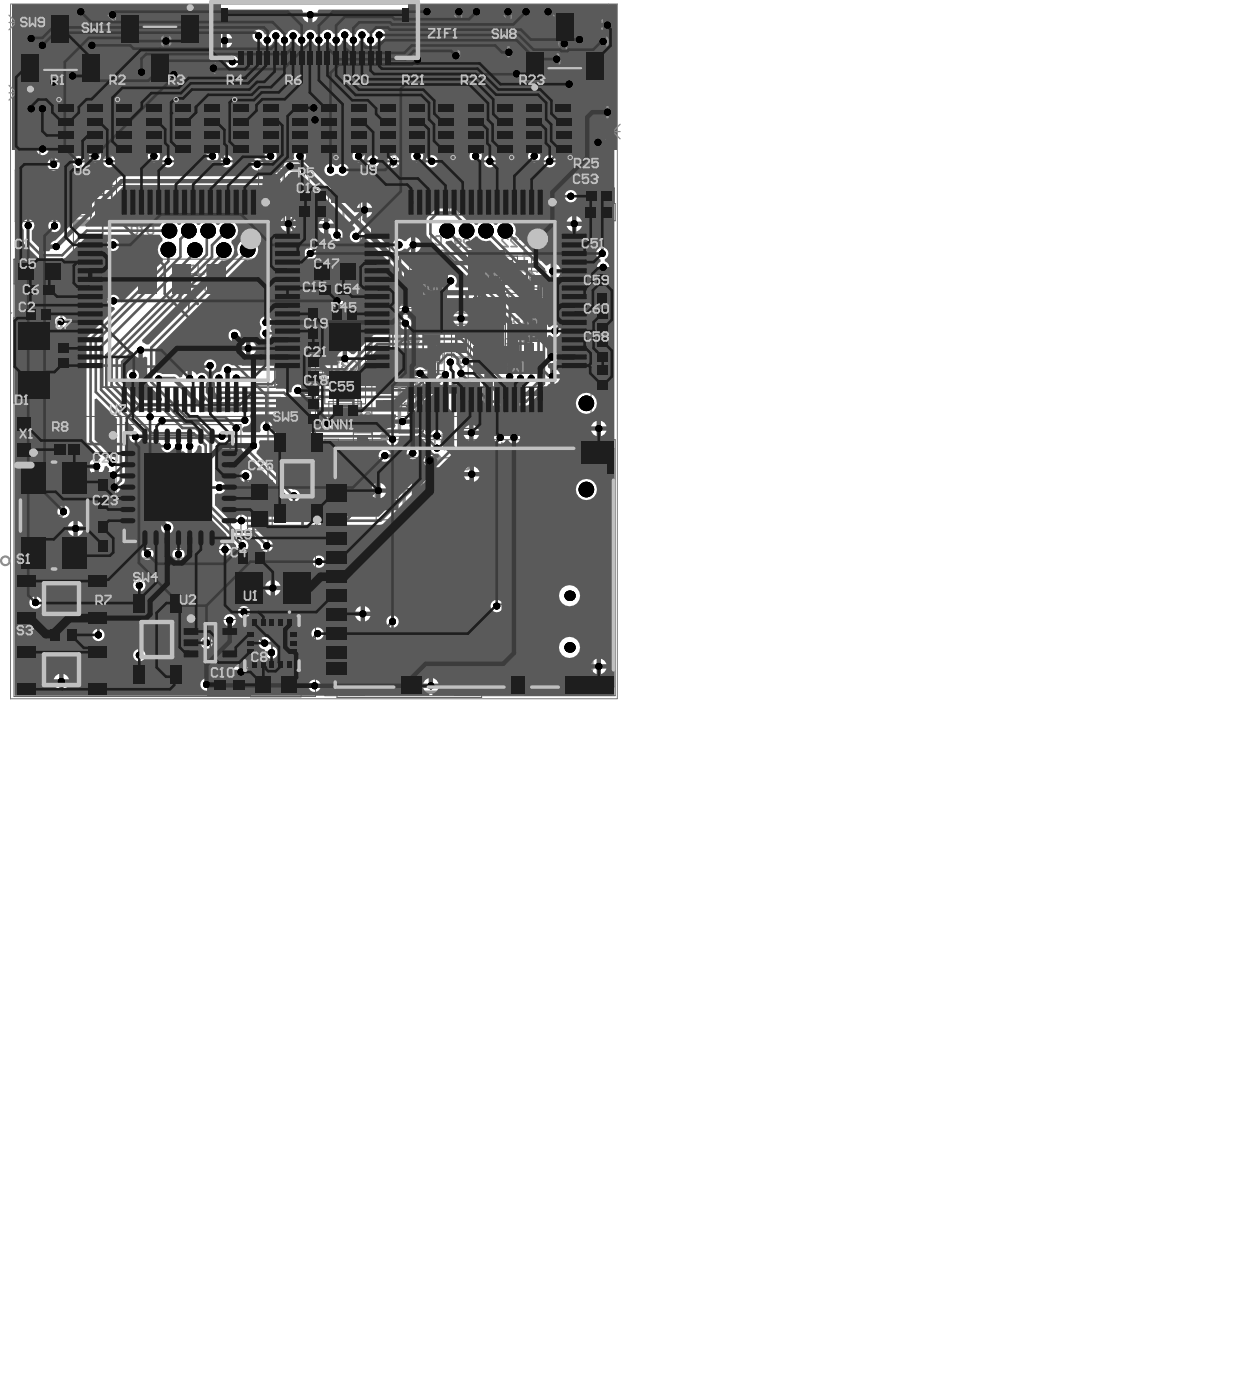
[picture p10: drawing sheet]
<svg xmlns="http://www.w3.org/2000/svg" width="240mm" height="271mm" viewBox="0 0 240 271" stroke-linecap="round" stroke-linejoin="round" font-family="sans-serif">
<g fill="#5a5a5a">
<path d="M101.6 58.1h3.5v7.6h-3.5z"/>
<path d="M114.5 52.2h3.6v7.5h-3.6z"/>
<path d="M26.3 16h6v11.3h-6z"/>
<path d="M18.1 91.7h3.6v7.5h-3.6z"/>
<path d="M3.9 54.2h7.6v3.6h-7.6z"/>
<path d="M4.6 2h7.2v2.9h.8v6.4h-.8v2.9h-7.2v-2.9h-.8v-6.4h.8z"/>
<path d="M14.2 2h7.2v2.9h.8v6.4h-.8v2.9h-7.2v-2.9h-.9v-6.4h.9z"/>
<path d="M40.5 130.6h7.5v3.6h-7.5z"/>
<path d="M33.3 2h7.2v2.9h.8v6.4h-.8v2.9h-7.2v-2.9h-.9v-6.4h.9z"/>
<path d="M60.9 54.2h7.5v3.6h-7.5z"/>
<path d="M58.7 58.7h3.6v7.6h-3.6z"/>
<path d="M90.7 48.9h3.6v7.5h-3.6z"/>
<path d="M93.6 48.9h3.5v7.5h-3.5z"/>
<path d="M97.3 68.3h7.5v3.5h-7.5z"/>
<path d="M90.6 2h7.2v2.9h.8v6.4h-.8v2.9h-7.2v-2.9h-.9v-6.4h.9z"/>
<path d="M100.2 2h7.1v2.9h.9v6.4h-.9v2.9h-7.1v-2.9h-.9v-6.4h.9z"/>
<path d="M18.1 100h3.6v7.5h-3.6z"/>
<path d="M4.6 15.6h7.2v2.9h.8v6.4h-.8v2.8h-7.2v-2.8h-.8v-6.4h.8z"/>
<path d="M13.4 15.2h10.8v13h-10.8z"/>
<path d="M15.8 16h6v11.4h-6z"/>
<path d="M45.1 15.2h10.7v13h-10.7z"/>
<path d="M47.4 16h6v11.3h-6z"/>
<path d="M34.5 15.2h10.7v13h-10.7z"/>
<path d="M36.9 16h6v11.3h-6z"/>
<path d="M66.1 15.2h10.7v13h-10.7z"/>
<path d="M68.5 16h6v11.3h-6z"/>
<path d="M57.9 16h6v11.3h-6z"/>
<path d="M96.5 74.1h3.9v1h.5v7.7h-.5v1.1h-3.9v-1.1h-.6v-7.7h.6z"/>
<path d="M97.7 15.2h10.7v13h-10.7z"/>
<path d="M100 16h6v11.4h-6z"/>
<path d="M87.2 15.2h10.7v13h-10.7z"/>
<path d="M89.5 16h6v11.3h-6z"/>
<path d="M78.5 52.6h7.6v3.5h-7.6z"/>
<path d="M23.7 2h7.2v2.9h.9v6.4h-.9v2.9h-7.2v-2.9h-.8v-6.4h.8z"/>
<path d="M78.5 55.5h7.5v3.4h-7.5z"/>
<path d="M81 2h7.2v2.9h.9v6.4h-.9v2.9h-7.2v-2.9h-.8v-6.4h.8z"/>
<path d="M109.7 2h7.2v2.9h.9v6.4h-.9v2.9h-7.2v-2.9h-.8v-6.4h.8z"/>
<path d="M23.9 15.2h10.8v13h-10.8z"/>
<path d="M109.7 15.6h7.2v2.9h.9v6.4h-.9v2.8h-7.2v-2.8h-.8v-6.4h.8z"/>
<path d="M76.7 15.2h10.7v13h-10.7z"/>
<path d="M79 16h6v11.3h-6z"/>
<path d="M55.6 15.2h10.7v13h-10.7z"/>
</g>
<g fill="none" stroke="#5a5a5a" stroke-width=".19">
<path d="M3 32.8h4.9v10h-4.9zM8.9 32.8h4.9v10h-4.9zM14.2 35.8h44.6v44.7h-44.6zM14.3 33.4h3.4v8.4h-3.4zM17.5 32.7h5v10h-5zM49.9 32.8h9.8v10h-9.8zM54.7 32.8v10M54.9 32.8v10M57.2 39.3h6.3v3.3h-6.3zM57.4 36.3h6v3h-6zM69.6 35.8h44.5v44.7h-44.5zM112.5 39.3h6.3v3.4h-6.3z"/>
<path d="M112.6 39.3v-3h6v3M2.7 50.1h58.2v84.5h-58.2zM2.7 50.1h9.8v4.8h-9.8zM59.8 50.1h9.7v4.8h-9.7zM63.3 58.9h6.4v3.7h-6.4zM66.7 55.3h4.7v9.7h-4.7zM71.5 55.3h6.3v3.7h-6.3M71.8 59.7h14v12h-14zM79.1 49.4h6.4v3.7h-6.4zM96.3 49.5h6.4v6.3h-6.4zM97.6 56.7h4.8v9.8h-4.8zM99 49.5v6.3"/>
<path d="M99.9 49.5v6.3M101.8 52.4h3.6v6.3h-3.6zM114.6 58.9h3.6v17.3h-3.6zM10.5 71.9h3.7M10.5 65.6h3.7M10.5 61.4h-7.8v16.5h7.8v-19h-6.3v3.7h6.3M58.7 65.4h3.6v17.4h-3.6zM58.7 77.2h3.6M58.7 76.4h3.6M58.7 71.7h3.6M58.7 70.9h3.6M62.7 61.6h7.9v16.5h-7.9z"/>
<path d="M63.5 77.6h6.3v3.6h-6.3zM64.4 73.6h4.7v9.8h-4.7zM71.8 72.3h14v12h-14zM87.2 62.7h3.7v6.3h-3.7zM93.4 73v9.8h-4.8v-9.8l9.7 .1v-16.5h-7.9v16.5M97.6 65.5h6.3v3.7h-6.3zM114.6 65.2h3.6M114.6 69.8h3.6M114.6 64.4h3.6M114.6 70.7h3.6M3 80.2h3.4v8.4h-3.4zM3.6 89h13.7v21.3h-13.7z"/>
<path d="M9.9 85.4h6v3h-6zM47.8 92.8h4.8v9.8h-4.8zM61.3 93.8h4.9v10h-4.9zM62.1 84.9h3.3v8.3h-3.3zM62.7 85h56.1v49.5h-56.1zM67.7 89.9h4.7v9.8h-4.7zM68.2 83.6h3.7v6.4h-3.7zM72.6 88.5h14.2v12h-14.2zM87.2 92.9h3.7v6.3h-3.7zM34.6 119.7h12v9h-12zM45.4 106.2v3.4h6.3v-3.4h-29.3v-24.1h24.1v24.1M46.9 118.7h11.2v11.2h-11.2z"/>
<path d="M47.6 107.9h1.8M48.5 107v1.8M60.9 109.7h-16.4v7.9h16.4M65.1 103.5h27.9v31.3h-27.9zM93.4 102.6h9.9v5h-9.9zM93.9 109.5h6.2v14.6h-6.2zM101.3 106h16.8v28.3h-16.8zM9.1 121.1h6.3v3.4h-6.3zM11.4 122.8h1.8M12.3 121.9v1.8M48.4 129.9h9.7v4.8h-9.7z"/>
</g>
<g fill="none" stroke="#5a5a5a" stroke-width=".51">
<path d="M4.6 2h7.2v2.9h.8v6.4h-.8v2.9h-7.2v-2.9h-.8v-6.4h.8zM4.6 15.6h7.2v2.9h.8v6.4h-.8v2.8h-7.2v-2.8h-.8v-6.4h.8zM14.2 2h7.2v2.9h.8v6.4h-.8v2.9h-7.2v-2.9h-.9v-6.4h.9zM23.7 2h7.2v2.9h.9v6.4h-.9v2.9h-7.2v-2.9h-.8v-6.4h.8zM33.3 2h7.2v2.9h.8v6.4h-.8v2.9h-7.2v-2.9h-.9v-6.4h.9zM81 2h7.2v2.9h.9v6.4h-.9v2.9h-7.2v-2.9h-.8v-6.4h.8zM90.6 2h7.2v2.9h.8v6.4h-.8v2.9h-7.2v-2.9h-.9v-6.4h.9zM100.2 2h7.1v2.9h.9v6.4h-.9v2.9h-7.1v-2.9h-.9v-6.4h.9zM109.7 15.6h7.2v2.9h.9v6.4h-.9v2.8h-7.2v-2.8h-.8v-6.4h.8zM109.7 2h7.2v2.9h.9v6.4h-.9v2.9h-7.2v-2.9h-.8v-6.4h.8zM3.9 54.2h7.6v3.6h-7.6zM58.7 58.7h3.6v7.6h-3.6z"/>
<path d="M60.9 54.2h7.5v3.6h-7.5zM78.5 55.5h7.5v3.4h-7.5v-6.3h7.6v3.5h-7.6M90.7 48.9h6.4v7.5h-6.4zM93.6 48.9v7.5M94.3 48.9v7.5M101.6 58.1h3.5v7.6h-3.5zM114.5 52.2h3.6v7.5h-3.6zM96.5 74.1h3.9v1h.5v7.7h-.5v1.1h-3.9v-1.1h-.6v-7.7h.6zM97.3 68.3h7.5v3.5h-7.5zM18.1 91.7h3.6v7.5h-3.6zM18.1 100h3.6v7.5h-3.6zM40.5 130.6h7.5v3.6h-7.5z"/>
</g>
<g fill="none" stroke="#5a5a5a" stroke-width=".33">
<path d="M3.9 37.8h3.1M5.4 36.3v3.1M9.8 37.8h3.1M11.4 36.2v3.1M15.2 37.6h1.6M16 36.8v1.6M18.4 37.7h3.2M20 36.1v3.2M50.9 37.8h3.1M52.4 36.3v3.1M55.6 37.8h3.2M57.2 36.3v3.1"/>
<path d="M59.5 37.8h1.8M60.4 36.9v1.9M114.7 37.8h1.9M115.6 36.9v1.9M34.8 58.2h3.3M36.5 56.5v3.3M59.5 40.9h1.8M60.4 40v1.8M90.2 58.2h3.3M91.9 56.5v3.3M114.7 41h1.9M115.6 40.1v1.8"/>
<path d="M77.1 78.3h3.4M77.1 65.7h3.4M78.8 64v3.3M78.8 76.7v3.3M3.9 84.4h1.6M4.7 83.6v1.6M8.8 99.6h3.3M10.4 98v3.3M11.9 86.9h2M12.9 85.9v2M32.8 94.1h3.3M34.5 92.5v3.3"/>
<path d="M62.2 98.8h3.1M62.9 89.1h1.7M63.7 88.2v1.7M63.7 97.2v3.2M78.1 94.5h3.3M79.7 92.8v3.3M79 119.5v3.3M88.5 110h3.4M90.2 108.3v3.3M95.4 116.8h3.3M96.8 105.1h3.1M97 115.1v3.4"/>
<path d="M98.3 103.6v3.1M110 118.5v3.3M39 124.2h3.3M40.6 122.5v3.4M50.9 124.3h3.3M52.5 122.6v3.4M77.4 121.1h3.3M108.3 120.1h3.4"/>
</g>
<path d="M9.9 18.5h101.8v12.7h-101.8zM21.2 18.5v12.7M32.5 18.5v12.7M43.8 18.5v12.7M55.1 18.5v12.7M66.4 18.5v12.7M77.7 18.5v12.7M89 18.5v12.7M100.3 18.5v12.7" fill="none" stroke="#5a5a5a" stroke-width=".42"/>
<g fill="#5a5a5a">
<path d="M12.7 25.3h1v1.7h-1z"/>
<path d="M17.3 28h1v1.7h-1z"/>
<path d="M17.3 25.3h1v1.7h-1z"/>
<path d="M12.7 20h1v1.7h-1z"/>
<path d="M17.3 20h1v1.7h-1z"/>
<path d="M24 25.3h1v1.7h-1z"/>
<path d="M24 28h1v1.7h-1z"/>
<path d="M24 20h1v1.7h-1z"/>
<path d="M28.6 28h1.1v1.7h-1.1z"/>
<path d="M28.6 25.3h1.1v1.7h-1.1z"/>
<path d="M28.7 20h.9v1.7h-.9z"/>
<path d="M35.3 25.3h1v1.7h-1z"/>
<path d="M35.3 28h1v1.7h-1z"/>
<path d="M35.3 20h1v1.7h-1z"/>
<path d="M40 28h1v1.7h-1z"/>
<path d="M40 25.3h1v1.7h-1z"/>
<path d="M40 20h1v1.7h-1z"/>
<path d="M46.6 25.3h1v1.7h-1z"/>
<path d="M46.6 28h1v1.7h-1z"/>
<path d="M51.3 28h1v1.7h-1z"/>
<path d="M51.3 25.3h1v1.7h-1z"/>
<path d="M46.6 20h1v1.7h-1z"/>
<path d="M51.3 20h1v1.7h-1z"/>
<path d="M57.9 25.3h1v1.7h-1z"/>
<path d="M57.9 28h1v1.7h-1z"/>
<path d="M57.9 20h1v1.7h-1z"/>
<path d="M62.6 28h1v1.7h-1z"/>
<path d="M62.6 25.3h1v1.7h-1z"/>
<path d="M62.6 20h1v1.7h-1z"/>
<path d="M69.2 25.3h1v1.7h-1z"/>
<path d="M69.2 28h1v1.7h-1z"/>
<path d="M69.2 20h1v1.7h-1z"/>
<path d="M73.9 28h1v1.7h-1z"/>
<path d="M73.9 25.3h1v1.7h-1z"/>
<path d="M73.9 20h1v1.7h-1z"/>
<path d="M85.2 28h1v1.7h-1z"/>
<path d="M85.2 25.3h1v1.7h-1z"/>
<path d="M80.5 25.3h1v1.7h-1z"/>
<path d="M80.5 28h1v1.7h-1z"/>
<path d="M85.2 20h1v1.7h-1z"/>
<path d="M80.5 20h1v1.7h-1z"/>
<path d="M91.9 25.3h1v1.7h-1z"/>
<path d="M91.9 28h1v1.7h-1z"/>
<path d="M91.8 20h1.1v1.7h-1.1z"/>
<path d="M96.5 28h1v1.7h-1z"/>
<path d="M96.5 25.3h1v1.7h-1z"/>
<path d="M96.5 20h1v1.7h-1z"/>
<path d="M103.2 25.3h1v1.7h-1z"/>
<path d="M103.2 28h1v1.7h-1z"/>
<path d="M103.2 20h1v1.7h-1z"/>
<path d="M107.8 28h1v1.7h-1z"/>
<path d="M107.8 25.3h1v1.7h-1z"/>
<path d="M107.8 20h1v1.7h-1z"/>
<path d="M12.7 22.7h1v1.6h-1z"/>
<path d="M17.3 22.7h1v1.6h-1z"/>
<path d="M24 22.7h1v1.6h-1z"/>
<path d="M28.7 22.7h.9v1.6h-.9z"/>
<path d="M35.3 22.7h1v1.6h-1z"/>
<path d="M40 22.7h1v1.6h-1z"/>
<path d="M47 110.8h2.5v5.7h-2.5z"/>
<path d="M46.6 22.7h1v1.6h-1z"/>
<path d="M51.3 22.7h1v1.6h-1z"/>
<path d="M55.9 110.8h2.5v5.7h-2.5z"/>
<path d="M57.9 22.7h1v1.6h-1z"/>
<path d="M62.6 22.7h1v1.6h-1z"/>
<path d="M69.2 22.7h1v1.6h-1z"/>
<path d="M73.9 22.7h1v1.6h-1z"/>
<path d="M85.2 22.7h1v1.6h-1z"/>
<path d="M80.5 22.7h1v1.6h-1z"/>
<path d="M91.9 22.7h1v1.6h-1z"/>
<path d="M96.5 22.7h1v1.6h-1z"/>
<path d="M103.2 22.7h1v1.6h-1z"/>
<path d="M107.8 22.7h1v1.6h-1z"/>
<path d="M3.8 72.8h5.6v2.5h-5.6z"/>
<path d="M12.7 28h1v1.7h-1z"/>
<path d="M63.8 73h5.7v2.5h-5.7z"/>
<path d="M91.5 68h5.7v2.5h-5.7z"/>
<path d="M91.5 59.2h5.7v2.4h-5.7z"/>
<path d="M3.8 64h5.6v2.5h-5.6z"/>
<path d="M63.8 64.1h5.7v2.6h-5.7z"/>
</g>
<g fill="none" stroke="#5a5a5a" stroke-width=".42">
<path d="M12.8 19.5v10.7M18.2 19.5v10.7M24.2 19.5v10.7M29.5 19.5v10.7M35.5 19.5v10.7M40.8 19.5v10.7M46.8 19.5v10.7M52.1 19.5v10.7M58.1 19.5v10.7M63.4 19.5v10.7M69.4 19.5v10.7M74.7 19.5v10.7"/>
<path d="M80.7 19.5v10.7M86 19.5v10.7M92 19.5v10.7M97.3 19.5v10.7M103.3 19.5v10.7M108.7 19.5v10.7M4.8 51h5.6v3h-5.6zM5.2 53.8h53.2v80h-53.2zM5.6 59.8h3.5v1.9h-3.5zM61.8 51h5.7v3h-5.7zM64.7 59.8h3.6v1.9h-3.6zM67.6 57.3h3v5.7h-3z"/>
<path d="M72.9 56.2h3.5v1.9h-3.5zM80.5 50.3h3.6v1.9h-3.6zM97.2 50.9h1.8v3.5h-1.8zM98.5 58.7h3v5.7h-3zM99.9 50.9h1.9v3.5h-1.9zM102.7 53.8h1.8v3.5h-1.8zM11.4 67h1.9v3.5h-1.9zM59.6 66.8h1.8v3.5h-1.8zM59.6 72.3h1.8v3.5h-1.8zM59.6 77.8h1.8v3.6h-1.8zM64.9 78.5h3.5v1.8h-3.5zM65.2 75.7h3v5.6h-3z"/>
<path d="M88.1 64.1h1.9v3.5h-1.9zM89.5 75.1h3v5.7h-3zM99 66.4h3.5v1.9h-3.5zM115.5 60.3h1.8v3.5h-1.8zM115.5 65.8h1.8v3.5h-1.8zM115.5 71.2h1.8v3.6h-1.8zM48.7 94.9h3v5.7h-3zM68.6 92h3v5.6h-3zM69.1 85h1.9v3.6h-1.9zM88.1 94.3h1.9v3.5h-1.9zM50.4 133.8v-3h5.7v3"/>
</g>
<g fill="none" stroke="#5a5a5a" stroke-width=".19">
<path d="M4.6 7.1a1.02 1.02 0 0 1 1 1 1.02 1.02 0 0 1-1 1M4.6 19.3h7.2v4.7h-7.2zM4.6 5.7h7.2v4.8h-7.2zM5.5 5.7v-1.6h1v1.6M5.5 10.5v1.6h1v-1.6M5.5 19.3v-1.6h1v1.6M7.7 5.7v-1.6h1v1.6M7.7 10.5v1.6h1v-1.6M7.7 19.3v-1.6h1v1.6M9.8 5.7v-1.6h1.1v1.6M9.8 10.5v1.6h1.1v-1.6M9.8 19.3v-1.6h1.1v1.6"/>
<path d="M14.2 7.1a1.02 1.02 0 0 1 1 1 1.02 1.02 0 0 1-1 1M14.2 5.7h7.1v4.8h-7.1zM15.1 10.5v1.6h1v-1.6M15.1 5.7v-1.6h1v1.6M15.8 16h6v2.3a.47 .47 0 0 0-.5 .4 .47 .47 0 0 0 .5 .5v2a.47 .47 0 0 0-.5 .5 .47 .47 0 0 0 .5 .5v2a.47 .47 0 0 0-.5 .5 .47 .47 0 0 0 .5 .4v2.3h-6v-2.3a.47 .47 0 0 0 .5-.4 .47 .47 0 0 0-.5-.5v-2a.47 .47 0 0 0 .5-.5 .47 .47 0 0 0-.5-.5v-2a.47 .47 0 0 0 .5-.5 .47 .47 0 0 0-.5-.4zM17.2 10.5v1.6h1.1v-1.6M17.2 5.7v-1.6h1.1v1.6M19.4 10.5v1.6h1v-1.6M19.4 5.7v-1.6h1v1.6M23.7 7.1a1.02 1.02 0 0 1 1 1 1.02 1.02 0 0 1-1 1M23.7 5.7h7.2v4.8h-7.2zM24.6 10.5v1.6h1.1v-1.6"/>
<path d="M24.6 5.7v-1.6h1.1v1.6M26.3 16h6v2.2a.47 .47 0 0 0-.4 .5 .47 .47 0 0 0 .4 .5v2a.47 .47 0 0 0-.4 .5 .47 .47 0 0 0 .4 .4v2.1a.47 .47 0 0 0-.4 .4 .47 .47 0 0 0 .4 .5v2.2h-6v-2.2a.47 .47 0 0 0 .5-.5 .47 .47 0 0 0-.5-.4v-2.1a.47 .47 0 0 0 .5-.4 .47 .47 0 0 0-.5-.5v-2a.47 .47 0 0 0 .5-.5 .47 .47 0 0 0-.5-.5zM26.8 10.5v1.6h1v-1.6M26.8 5.7v-1.6h1v1.6M29 10.5v1.6h1v-1.6M29 5.7v-1.6h1v1.6M33.3 7.1a1.02 1.02 0 0 1 1 1 1.02 1.02 0 0 1-1 1M33.3 5.7h7.2v4.8h-7.2zM34.2 10.5v1.6h1v-1.6M34.2 5.7v-1.6h1v1.6M36.4 10.5v1.6h1v-1.6M36.4 5.7v-1.6h1v1.6"/>
<path d="M36.9 16h6v2.2a.47 .47 0 0 0-.5 .5 .47 .47 0 0 0 .5 .5v2a.47 .47 0 0 0-.5 .5 .47 .47 0 0 0 .5 .4v2.1a.47 .47 0 0 0-.5 .4 .47 .47 0 0 0 .5 .5v2.2h-6v-2.2a.47 .47 0 0 0 .4-.5 .47 .47 0 0 0-.4-.4v-2.1a.47 .47 0 0 0 .4-.4 .47 .47 0 0 0-.4-.5v-2a.47 .47 0 0 0 .4-.5 .47 .47 0 0 0-.4-.5zM38.5 10.5v1.6h1.1v-1.6M38.5 5.7v-1.6h1.1v1.6M47.4 16h6v2.2a.47 .47 0 0 0-.4 .5 .47 .47 0 0 0 .4 .5v2a.47 .47 0 0 0-.4 .5 .47 .47 0 0 0 .4 .4v2.1a.47 .47 0 0 0-.4 .4 .47 .47 0 0 0 .4 .5v2.2h-6v-2.2a.47 .47 0 0 0 .5-.5 .47 .47 0 0 0-.5-.4v-2.1a.47 .47 0 0 0 .5-.4 .47 .47 0 0 0-.5-.5v-2a.47 .47 0 0 0 .5-.5 .47 .47 0 0 0-.5-.5zM57.9 16h6v2.2a.47 .47 0 0 0-.4 .5 .47 .47 0 0 0 .4 .5v2a.47 .47 0 0 0-.4 .5 .47 .47 0 0 0 .4 .4v2.1a.47 .47 0 0 0-.4 .4 .47 .47 0 0 0 .4 .5v2.2h-6v-2.2a.47 .47 0 0 0 .5-.5 .47 .47 0 0 0-.5-.4v-2.1a.47 .47 0 0 0 .5-.4 .47 .47 0 0 0-.5-.5v-2a.47 .47 0 0 0 .5-.5 .47 .47 0 0 0-.5-.5zM68.5 16h6v2.2a.47 .47 0 0 0-.5 .5 .47 .47 0 0 0 .5 .5v2a.47 .47 0 0 0-.5 .5 .47 .47 0 0 0 .5 .4v2.1a.47 .47 0 0 0-.5 .4 .47 .47 0 0 0 .5 .5v2.2h-6v-2.2a.47 .47 0 0 0 .4-.5 .47 .47 0 0 0-.4-.4v-2.1a.47 .47 0 0 0 .4-.4 .47 .47 0 0 0-.4-.5v-2a.47 .47 0 0 0 .4-.5 .47 .47 0 0 0-.4-.5zM79 16h6v2.2a.47 .47 0 0 0-.4 .5 .47 .47 0 0 0 .4 .5v2a.47 .47 0 0 0-.4 .5 .47 .47 0 0 0 .4 .4v2.1a.47 .47 0 0 0-.4 .4 .47 .47 0 0 0 .4 .5v2.2h-6v-2.2a.47 .47 0 0 0 .5-.5 .47 .47 0 0 0-.5-.4v-2.1a.47 .47 0 0 0 .5-.4 .47 .47 0 0 0-.5-.5v-2a.47 .47 0 0 0 .5-.5 .47 .47 0 0 0-.5-.5zM81 5.7h7.2v4.8h-7.2zM81 7.1a1.02 1.02 0 0 1 1 1 1.02 1.02 0 0 1-1 1M82 10.5v1.6h1v-1.6M82 5.7v-1.6h1v1.6M84.1 10.5v1.6h1v-1.6"/>
<path d="M84.1 5.7v-1.6h1v1.6M86.3 10.5v1.6h1v-1.6M86.3 5.7v-1.6h1v1.6M89.5 16h6v2.2a.47 .47 0 0 0-.4 .5 .47 .47 0 0 0 .4 .5v2a.47 .47 0 0 0-.4 .5 .47 .47 0 0 0 .4 .4v2.1a.47 .47 0 0 0-.4 .4 .47 .47 0 0 0 .4 .5v2.2h-6v-2.2a.47 .47 0 0 0 .5-.5 .47 .47 0 0 0-.5-.4v-2.1a.47 .47 0 0 0 .5-.4 .47 .47 0 0 0-.5-.5v-2a.47 .47 0 0 0 .5-.5 .47 .47 0 0 0-.5-.5zM90.6 7.1a1.02 1.02 0 0 1 1 1 1.02 1.02 0 0 1-1 1M90.6 5.7h7.2v4.8h-7.2zM91.5 10.5v1.6h1v-1.6M91.5 5.7v-1.6h1v1.6M93.7 10.5v1.6h1v-1.6M93.7 5.7v-1.6h1v1.6M95.8 10.5v1.6h1.1v-1.6M95.8 5.7v-1.6h1.1v1.6"/>
<path d="M100 16h6v2.3a.47 .47 0 0 0-.4 .4 .47 .47 0 0 0 .4 .5v2a.47 .47 0 0 0-.4 .5 .47 .47 0 0 0 .4 .5v2a.47 .47 0 0 0-.4 .5 .47 .47 0 0 0 .4 .4v2.3h-6v-2.3a.47 .47 0 0 0 .5-.4 .47 .47 0 0 0-.5-.5v-2a.47 .47 0 0 0 .5-.5 .47 .47 0 0 0-.5-.5v-2a.47 .47 0 0 0 .5-.5 .47 .47 0 0 0-.5-.4zM100.2 7.1a1.02 1.02 0 0 1 1 1 1.02 1.02 0 0 1-1 1M100.2 5.7h7.1v4.8h-7.1zM101.1 10.5v1.6h1v-1.6M101.1 5.7v-1.6h1v1.6M103.2 10.5v1.6h1.1v-1.6M103.2 5.7v-1.6h1.1v1.6M105.4 10.5v1.6h1v-1.6M105.4 5.7v-1.6h1v1.6M109.7 7.1a1.02 1.02 0 0 1 1 1 1.02 1.02 0 0 1-1 1M109.7 19.3h7.2v4.7h-7.2zM109.7 5.7h7.2v4.8h-7.2z"/>
<path d="M110.6 19.3v-1.6h1.1v1.6M110.6 10.5v1.6h1.1v-1.6M110.6 5.7v-1.6h1.1v1.6M112.8 19.3v-1.6h1v1.6M112.8 10.5v1.6h1v-1.6M112.8 5.7v-1.6h1v1.6M115 19.3v-1.6h1v1.6M115 10.5v1.6h1v-1.6M115 5.7v-1.6h1v1.6M4.6 20.7a1.02 1.02 0 0 1 1 1 1.02 1.02 0 0 1-1 1M5.5 24v1.7h1v-1.7M7.7 24v1.7h1v-1.7"/>
<path d="M9.8 24v1.7h1.1v-1.7M110.6 24v1.7h1.1v-1.7M112.8 24v1.7h1v-1.7M115 24v1.7h1v-1.7M116.9 20.7a1.02 1.02 0 0 0-1 1 1.02 1.02 0 0 0 1 1M6 55.1h3.4v1.8h-3.4zM7 55.1v1.8M8.4 55.1v1.8M62.9 55.1h3.5v1.8h-3.5zM63.9 55.1v1.8M65.4 55.1v1.8M80.6 53.4h3.4v1.9h-3.4z"/>
<path d="M80.6 56.3h3.4v1.7h-3.4zM81.6 53.4v1.9M81.6 56.3v1.7M82.9 56.3v1.7M83 53.4v1.9M91.6 53.4h1.9M91.6 50.9h1.9v3.5h-1.9zM91.6 51.9h1.9M94.4 53.4h1.9M94.4 51.9h1.9M94.4 50.9h1.9v3.5h-1.9zM115.4 54.2h1.8v3.5h-1.8z"/>
<path d="M115.4 56.7h1.8M115.4 55.2h1.8M59.6 60.8h1.8v3.4h-1.8zM59.6 61.8h1.8M59.6 63.2h1.8M96.8 76h3.3v6h-3.3zM99.4 69.1h3.4v1.9h-3.4zM100.1 78a1.02 1.02 0 0 0-1 1 1.02 1.02 0 0 0 1 1M100.4 69.1v1.9M101.8 69.1v1.9M102.4 60.2h1.9v3.4h-1.9zM102.4 62.6h1.9"/>
<path d="M102.4 61.2h1.9M19 93.7h1.8v3.5h-1.8zM19 96.2h1.8M19 94.8h1.8M19 102h1.8v3.5h-1.8zM19 103h1.8M19 104.4h1.8M42.6 131.4h3.4v1.9h-3.4zM43.6 131.4v1.9M45 131.4v1.9"/>
</g>
<g fill="none" stroke="#5a5a5a" stroke-width=".33">
<path d="M3.9 34.9h3.1v5.9h-3.1zM9.8 34.8h3.1v5.9h-3.1zM14.7 34.9h2.6v5.4h-2.6zM18.4 34.8h3.2v5.8h-3.2zM50.9 34.9h3.1v5.9h-3.1zM55.6 34.9h3.2v5.9h-3.2zM58.7 36.9h3.5v1.9h-3.5zM113.9 36.9h3.5v1.9h-3.5zM19.8 41.5h33.3v33.3h-33.3zM58.6 40h3.5v1.8h-3.5zM75.2 41.5h33.3v33.3h-33.3zM113.9 40.1h3.5v1.8h-3.5z"/>
<path d="M75.9 60.6h5.8v10.1h-5.8zM75.9 73.2h5.8v10.2h-5.8zM3.4 81.7h2.6v5.4h-2.6zM3.9 89.3h13v20.7h-13zM11.1 85.9h3.7v2h-3.7zM24.5 84.1h20v20h-20zM62.2 95.9h3.1v5.8h-3.1zM62.4 86.4h2.7v5.3h-2.7zM64.7 86.6h53.8v46.2h-53.8zM76.8 89.4h5.8v10.2h-5.8zM46.8 107h3.5v1.8h-3.5zM47.5 119.3h10v10h-10z"/>
<path d="M65.9 108.5h2.7v5.3h20.9v-5.3h2.7v22.6h-1.7v2.7h-22.9v-2.7h-1.7zM94.3 112.3h5.5v9h-5.5zM95.4 103.6h5.9v3.1h-5.9zM105.7 109h8.6v22.3h-8.6zM10.5 121.9h3.5v1.8h-3.5zM38.3 120.6h4.7v7.2h-4.7z"/>
<circle cx="50.1" cy="44.5" r="1.66"/>
<circle cx="105.5" cy="44.5" r="1.66"/>
<circle cx="27.5" cy="87.1" r="1.66"/>
</g>
<path d="M4 66.4v6.5M9.2 66.4v6.5M64 66.6v6.4M69.3 66.6v6.4M91.7 61.6v6.4M97 61.6v6.4M49.5 116.3h6.4M49.5 111h6.4" fill="none" stroke="#5a5a5a" stroke-width=".34"/>
<g fill="none" stroke="#5a5a5a" stroke-width=".25">
<path d="M5.6 7.4h2.8M5.6 19.5l2.8 2.8M5.6 5.9l2.8 2.9M7 5.9v2.9M7 19.5v2.8M8.4 19.5l-2.8 2.8M8.4 5.9l-2.8 2.9M15.1 5.9l2.8 2.9M15.1 7.4h2.8M16.5 5.9v2.9M17.9 5.9l-2.8 2.9M19.2 16.9h2.8"/>
<path d="M19.2 15.5l2.8 2.8M20.6 15.5v2.8M22 15.5l-2.8 2.8M24.7 7.4h2.8M24.7 5.9l2.8 2.9M26.1 5.9v2.9M27.5 5.9l-2.8 2.9M29.7 15.5l2.8 2.8M29.7 16.9h2.8M31.1 15.5v2.8M32.5 15.5l-2.8 2.8M34.3 7.4h2.8"/>
<path d="M34.3 5.9l2.8 2.9M35.7 5.9v2.9M37.1 5.9l-2.8 2.9M40.3 16.9h2.8M40.3 15.5l2.8 2.8M41.7 15.5v2.8M43.1 15.5l-2.8 2.8M50.8 16.9h2.9M50.8 15.5l2.9 2.8M52.2 15.5v2.8M53.7 15.5l-2.9 2.8M82 7.4h2.8"/>
<path d="M82 5.9l2.8 2.9M83.4 5.9v2.9M84.8 5.9l-2.8 2.9M91.6 7.4h2.8M91.6 5.9l2.8 2.9M93 5.9v2.9M94.4 5.9l-2.8 2.9M101.1 7.4h2.8M101.1 5.9l2.8 2.9M102.5 5.9v2.9M103.9 5.9l-2.8 2.9M110.7 7.4h2.8"/>
<path d="M110.7 5.9l2.8 2.9M112.1 5.9v2.9M113.5 5.9l-2.8 2.9M5.6 20.9h2.8M57.7 26.5h2.8M57.7 25l2.8 2.9M59.1 25v2.9M60.5 25l-2.8 2.9M68.3 25l2.8 2.9M68.3 26.5h2.8M69.7 25v2.9M71.1 25l-2.8 2.9"/>
<path d="M78.8 26.5h2.8M78.8 25l2.8 2.9M80.2 25v2.9M81.6 25l-2.8 2.9M89.3 26.5h2.8M89.3 25l2.8 2.9M90.7 25v2.9M92.1 25l-2.8 2.9M99.8 26.5h2.9M99.8 25.1l2.9 2.8M101.2 25.1v2.8M102.7 25.1l-2.9 2.8"/>
<path d="M113.1 21l2.8 2.8M113.1 22.4h2.8M114.5 21v2.8M115.9 21l-2.8 2.8"/>
</g>
<circle cx="98.4" cy="80.5" r=".25" fill="none" stroke="#5a5a5a" stroke-width=".51"/>
<g fill="#5a5a5a">
<path d="M101.1 57.7h4.4v8.4h-4.4z"/>
<path d="M114.1 51.7h4.4v8.4h-4.4z"/>
<path d="M17.7 91.3h4.4v8.4h-4.4z"/>
<path d="M3.5 53.8h8.4v4.4h-8.4z"/>
<path d="M12.1 .8h11.4v14.6h-11.4z"/>
<path d="M40.1 130.2h8.4v4.4h-8.4z"/>
<path d="M31.2 .8h11.4v14.6h-11.4z"/>
<path d="M60.5 53.8h8.3v4.4h-8.3z"/>
<path d="M58.3 58.3h4.4v8.4h-4.4z"/>
<path d="M90.3 48.5h4.4v8.4h-4.4z"/>
<path d="M93.2 48.5h4.3v8.4h-4.3z"/>
<path d="M96.9 67.9h8.4v4.4h-8.4z"/>
<path d="M88.5 .8h11.4v14.6h-11.4z"/>
<path d="M98 .8h11.5v14.6h-11.5z"/>
<path d="M17.7 99.5h4.4v8.4h-4.4z"/>
<path d="M13.6 15.4h10.3v12.6h-10.3z"/>
<path d="M45.3 15.4h10.3v12.6h-10.3z"/>
<path d="M34.7 15.4h10.3v12.6h-10.3z"/>
<path d="M66.3 15.4h10.3v12.6h-10.3z"/>
<path d="M95.5 73.7h5.8v10.6h-5.8z"/>
<path d="M97.9 15.4h10.3v12.6h-10.3z"/>
<path d="M87.4 15.4h10.3v12.6h-10.3z"/>
<path d="M78.1 52.1h8.4v4.4h-8.4z"/>
<path d="M2.5 .8h11.4v14.6h-11.4z"/>
<path d="M21.6 .8h11.4v14.6h-11.4z"/>
<path d="M78.1 55h8.3v4.3h-8.3z"/>
<path d="M78.9 .8h11.4v14.6h-11.4z"/>
<path d="M107.6 .8h11.4v14.6h-11.4z"/>
<path d="M2.5 14.4h11.4v14.6h-11.4z"/>
<path d="M24.2 15.4h10.3v12.6h-10.3z"/>
<path d="M107.6 14.4h11.4v14.6h-11.4z"/>
<path d="M76.9 15.4h10.3v12.6h-10.3z"/>
<path d="M55.8 15.4h10.3v12.6h-10.3z"/>
</g>
<path d="M35.3 56.5h1.2v1.7l-.6 .5h-.6l-.5-.5v-1.2zM36.5 56.5l1.1 1.1 .6 1.1M38.2 53.1h-2.9l-.5 .5v1.2l.5 .5h2.9M90.7 56.5l-.5 .5v1.2l.5 .5h2.3l.5-.5v-1.2l-.5-.5h-.6l-.5 .5v1.7M93.5 53.1h-2.8l-.5 .5v1.2l.5 .5h2.8" fill="none" stroke="#5a5a5a" stroke-width=".59"/>
<path d="M80.5 94.2h.8l-.6-.6v1.3M81.8 93.6v1.1l.2 .2h.5l.2-.2v-1.1M38.5 123.6v.9l.2 .1h.3l.2-.1v-.9M39.5 123.8l.2-.2h.3l.2 .2v.2l-.7 .6h.7" fill="none" stroke="#5a5a5a" stroke-width=".19"/>
<g fill="none" stroke="#5a5a5a" stroke-width=".2">
<path d="M76.7 79.2v-1.1l.2-.2h.5l.2 .2v1.1M77.8 66.5h.5M78 78.1l.2-.2h.5l.2 .2v.2l-.2 .3M78 65.2h.1M78 65.2l.3 .2M78 65.2v1.3M78.5 78.6h.2M78.7 78.6l.2 .2M78.9 78.8h.1M78.9 78.8v.2l-.2 .2h-.5l-.2-.2M79.1 66.1l-.4 .4M79.6 66.1h-.7l-.2-.3v-.4l.2-.2h.7v1.3"/>
<path d="M80 65.2v.9l.5 .4 .4-.4v-.9"/>
</g>
<path d="M2 .9v134.2M2 .8h117.2v134.2h-117.2M2.3 60.4l-.3 .3" fill="none" stroke="#787878" stroke-width=".19"/>
<path d="M11.8 53.8h-6.6v1.7M11.8 58h40v49.9h-40zM51.8 53.8h6.6v1.7M66.3 40.3v6.3M5.2 108.8v25h53.2v-25" fill="none" stroke="#8c8c8c" stroke-width=".42"/>
<path d="M14.7 43.1h2.6M62.4 94.6h2.7" fill="none" stroke="#8c8c8c" stroke-width="1.3"/>
<g fill="none" stroke="#8c8c8c" stroke-width=".51">
<path d="M4.2 5.3v5.6M4.2 18.9v5.6M12.2 5.3v5.6M12.2 18.9v5.6M13.7 5.3v5.6M17.9 15.6h1.8M21.8 5.3v5.6M23.3 5.3v5.6M28.4 15.6h1.8M31.3 5.3v5.6M32.9 5.3v5.6M39 15.6h1.8"/>
<path d="M40.9 5.3v5.6M49.5 15.6h1.8M60 15.6h1.8M70.6 15.6h1.8M80.6 5.3v5.6M81.1 15.6h1.8M88.6 5.3v5.6M90.2 5.3v5.6M91.6 15.6h1.8M98.2 5.3v5.6M99.7 5.3v5.6M102.1 15.6h1.9"/>
<path d="M107.8 5.3v5.6M109.3 5.3v5.6M109.3 18.9v5.6M117.3 5.3v5.6M117.3 18.9v5.6M17.9 27.8h1.8M28.4 27.8h1.8M39 27.8h1.8M49.5 27.8h1.8M60 27.8h1.8M70.6 27.8h1.8M81.1 27.8h1.8"/>
<path d="M91.6 27.8h1.8M102.1 27.8h1.9M96.4 78v1.9M100.5 78v1.9"/>
</g>
<path d="M77.1 60.5h3.4v10.3h-3.4zM77.1 73.2h3.4v10.3h-3.4zM78.1 89.3h3.3v10.3h-3.3zM72.7 113.8h-4.1v-5.3h-2.7v13.3M85.4 113.8h4.1v-5.3h2.7v13.3M94.3 114.2h5.5v5.2h-5.5zM105.7 115.1v5M114.3 111v18.3M71.7 133.8h14.7" fill="none" stroke="#8c8c8c" stroke-width=".67"/>
<path d="M109.7 86.1h7M113.2 81.5v9.3" fill="none" stroke="#8c8c8c" stroke-width=".85"/>
<g fill="none" stroke="#8c8c8c" stroke-width=".34">
<path d="M34.1 40.1h1.1M34.6 40.1v1.7M35.7 40.1l1.2 1.7M36.9 40.1l-1.2 1.7M37.4 40.1h.9l.3 .3v1.2l-.3 .2h-.9zM46.9 52.2h.9l.3-.3v-.6l-.3-.2h-.9v1.6M47.5 52.2l.6 .5M48.6 51.1l1.2 1.6M49.8 51.1l-1.2 1.6M50.3 51.1h.9l.3 .2v1.2l-.3 .2h-.9zM63.1 82.8h.6M63.4 81.1v1.7"/>
<path d="M64.6 81.1h.8v1.7h-.8l-.3-.3v-1.1z"/>
</g>
<path d="M56.6 26.3l2.8 2.8M56.6 27.7h2.8M58 26.3v2.8M59.4 26.3l-2.8 2.8" fill="none" stroke="#8c8c8c" stroke-width=".25"/>
<circle cx="63.4" cy="81.1" r=".17" fill="#8c8c8c"/>
<path d="M64.2 11.7l-.3-.3h-.5l-.3 .3v.3M64.8 11.7l.3-.3h.5l.3 .3v1.1l-.3 .3h-.5l-.3-.3M62.3 81.4l-.3-.3h-.5l-.3 .3v.2l1.1 1.2h-1.1M63.4 81.1l.3 .3" fill="none" stroke="#8c8c8c" stroke-width=".34"/>
<circle cx="63.1" cy="12" r=".17" fill="#8c8c8c"/>
<path d="M61.4 12.3h1.1l-.8-.9v1.7M63.1 12l.3 .3M63.4 12.3h.3M63.4 12.3l-.3 .3v.2l.3 .3h.5l.3-.3M70.5 86.4l-.3-.2h-.6l-.3 .2v.3M71 86.4l.3-.2h.6l.3 .2v1.2l-.3 .2h-.6l-.3-.2" fill="none" stroke="#8c8c8c" stroke-width=".34"/>
<circle cx="69.3" cy="86.7" r=".17" fill="#8c8c8c"/>
<path d="M68.8 86.2h-1.1v.2l1.1 1.2v.2M69.3 86.7l.3 .3M69.6 87h.3M69.6 87l-.3 .3v.3l.3 .2h.6l.3-.2M70 80.1l-.3-.3h-.6l-.3 .3v.3M70.5 80.1l.3-.3h.6l.3 .3v1.1l-.3 .3h-.6l-.3-.3" fill="none" stroke="#8c8c8c" stroke-width=".34"/>
<circle cx="68.8" cy="80.4" r=".17" fill="#8c8c8c"/>
<path d="M67.1 79.8h1.2v.9l-.6-.3h-.3l-.3 .3v.5l.3 .3h.6l.3-.3M83.8 68.8l-.3-.2h-.5l-.3 .2v.3M84.4 68.6v1.4l.3 .2h.5l.3-.2v-1.4M68.8 80.4l.3 .3M69.1 80.7h.3M69.1 80.7l-.3 .2v.3l.3 .3h.6l.3-.3" fill="none" stroke="#8c8c8c" stroke-width=".34"/>
<path d="M67.1 26.3l2.8 2.8M67.1 27.7h2.8M68.5 26.3v2.8M69.9 26.3l-2.8 2.8" fill="none" stroke="#8c8c8c" stroke-width=".25"/>
<circle cx="82.7" cy="69.1" r=".17" fill="#8c8c8c"/>
<path d="M81.6 56.8h.5M81.9 55.1v1.7M83.3 56.2l-.6 .6M83.8 56.2h-.8l-.3-.3v-.5l.3-.3h.8v1.7M84.4 55.1v1.1l.5 .6 .6-.6v-1.1M82.7 69.1l.3 .3M83 69.4h.3M83 69.4l-.3 .3v.3l.3 .2h.5l.3-.2" fill="none" stroke="#8c8c8c" stroke-width=".34"/>
<circle cx="81.9" cy="55.1" r=".17" fill="#8c8c8c"/>
<path d="M81.9 55.1l.2 .3M84.4 51.6l-.3-.3h-.5l-.3 .3v.3M85 51.6l.3-.3h.5l.3 .3v1.1l-.3 .3h-.5l-.3-.3" fill="none" stroke="#8c8c8c" stroke-width=".34"/>
<circle cx="83.3" cy="51.9" r=".17" fill="#8c8c8c"/>
<path d="M81.6 51.6l.3-.3h.5l.3 .3v1.1l-.3 .3h-.5l-.3-.3zM82.9 47.3h.6M83.2 45.6v1.7M83.3 51.9l.3 .2M83.6 52.1h.3M83.6 52.1l-.3 .3v.3l.3 .3h.5l.3-.3M84 45.9l.3-.3h.6l.3 .3v1.1l-.3 .3h-.6l-.3-.3" fill="none" stroke="#8c8c8c" stroke-width=".34"/>
<circle cx="83.2" cy="45.6" r=".17" fill="#8c8c8c"/>
<path d="M82.1 45.6h-1.1v.3l1.1 1.1v.3M83.2 45.6l.3 .3M83.9 50.1h.5M84.1 48.4v1.7M85 48.7l.3-.3h.5l.3 .3v1.1l-.3 .3h-.5l-.3-.3" fill="none" stroke="#8c8c8c" stroke-width=".34"/>
<circle cx="84.1" cy="48.4" r=".17" fill="#8c8c8c"/>
<path d="M83 48.7l-.3-.3h-.5l-.3 .3v.3M84.1 48.4l.3 .3" fill="none" stroke="#8c8c8c" stroke-width=".34"/>
<circle cx="81.9" cy="49" r=".17" fill="#8c8c8c"/>
<path d="M81.9 49l.3 .3M82.2 49.3h.2M82.2 49.3l-.3 .2v.3l.3 .3h.5l.3-.3M88.1 47l-.2-.3v-.3l.2-.3h.6l.3 .3v.3l-.3 .3M88.1 47l-.2 .3v.3l.2 .2h.6l.3-.2v-.3l-.3-.3M88.1 47h.6M90.7 46.4l-.3-.3h-.6l-.3 .3v.3l1.2 1.1h-1.2M91.2 46.4l.3-.3h.6l.3 .3v1.2l-.3 .2h-.6l-.3-.2M102.9 50.3h.6M103.2 48.6v1.7M104.1 48.9l.3-.3h.5l.3 .3v1.1l-.3 .3h-.5l-.3-.3" fill="none" stroke="#8c8c8c" stroke-width=".34"/>
<path d="M88.2 26.3l2.8 2.8M88.2 27.7h2.8M89.6 26.3v2.8M91 26.3l-2.8 2.8" fill="none" stroke="#8c8c8c" stroke-width=".25"/>
<circle cx="103.2" cy="48.6" r=".17" fill="#8c8c8c"/>
<path d="M104.4 5.6h.6M104.7 3.9v1.7M105.8 3.9h.9v1.7h-.9l-.3-.3v-1.1zM101 49.4h1.1l-.8-.8v1.7M103.2 48.6l.3 .3" fill="none" stroke="#8c8c8c" stroke-width=".34"/>
<circle cx="104.7" cy="3.9" r=".17" fill="#8c8c8c"/>
<path d="M7.7 3.6l-.3-.3h-.6l-.3 .3v.3M8.5 3.3h.9v1.7h-.9l-.3-.3v-1.1zM103.6 3.9h-1.1v.3l1.1 1.1v.3M104.7 3.9l.3 .3" fill="none" stroke="#8c8c8c" stroke-width=".34"/>
<path d="M1.7 2.9l2.9 2.9M1.7 4.3h2.9M1.7 16.5l2.9 2.8M1.7 17.9h2.9M3.2 2.9v2.9M3.2 16.5v2.8M4.6 2.9l-2.9 2.9M4.6 16.5l-2.9 2.8M116.9 24l2.9 2.8M116.9 25.4h2.9M118.3 24v2.8M119.8 24l-2.9 2.8" fill="none" stroke="#8c8c8c" stroke-width=".25"/>
<circle cx="6.5" cy="3.9" r=".17" fill="#8c8c8c"/>
<path d="M6.5 3.9l.3 .2M6.8 4.1h.3M6.8 4.1l-.3 .3v.3l.3 .3h.6l.3-.3M16.2 4.1h1.1l-.8-.8v1.7M18.1 3.3h.9v1.7h-.9l-.2-.3v-1.1zM22.1 10.5l-.2-.3h-.6l-.3 .3v.3M22.7 10.5l.3-.3h.5l.3 .3v1.2l-.3 .2h-.5l-.3-.2" fill="none" stroke="#8c8c8c" stroke-width=".34"/>
<path d="M20.3 14.2l2.8 2.9M20.3 15.6h2.8M20.9 2.9l2.8 2.9M20.9 4.3h2.8M21.7 14.2v2.9M22.3 2.9v2.9M23.1 14.2l-2.8 2.9M23.7 2.9l-2.8 2.9" fill="none" stroke="#8c8c8c" stroke-width=".25"/>
<circle cx="21" cy="10.8" r=".17" fill="#8c8c8c"/>
<path d="M21 10.8l.3 .3M21.3 11.1h.3M21.3 11.1l-.3 .3v.3l.3 .2h.6l.2-.2M35.3 4.4l.3-.3h.8v.6l-.3 .3h-.5l-.3-.3zM35.3 3.3l.5 .3 .6 .5M37.2 3.3h.9v1.7h-.9l-.2-.3v-1.1zM42.6 11.9h.6M42.9 10.2v1.7M43.7 10.5l.3-.3h.6l.3 .3v1.2l-.3 .2h-.6l-.3-.2" fill="none" stroke="#8c8c8c" stroke-width=".34"/>
<path d="M41.4 14.2l2.8 2.8M41.4 15.6h2.8M42.8 14.2v2.8M44.2 14.2l-2.8 2.8" fill="none" stroke="#8c8c8c" stroke-width=".25"/>
<circle cx="42.9" cy="10.2" r=".17" fill="#8c8c8c"/>
<path d="M41.2 11.9h.6M41.5 10.2v1.7M42.9 10.2l.3 .3" fill="none" stroke="#8c8c8c" stroke-width=".34"/>
<circle cx="41.5" cy="10.2" r=".17" fill="#8c8c8c"/>
<path d="M41.5 10.2l.3 .3M63.7 91.7h.6M64 90v1.7M65.4 91.1l-.5 .6M66 91.1h-.9l-.2-.3v-.6l.2-.2h.9v1.7" fill="none" stroke="#8c8c8c" stroke-width=".34"/>
<circle cx="64" cy="90" r=".17" fill="#8c8c8c"/>
<path d="M91.4 69.5l-.3-.3h-.5l-.3 .3v.3M92 69.5l.3-.3h.5l.3 .3v1.1l-.3 .3h-.5l-.3-.3M61.8 90.8h1.1l-.8-.8v1.7M64 90l.3 .2M83.7 84.8h1.1l-.8-.8v1.6M85.4 84v1.4l.3 .2h.5l.3-.2v-1.4" fill="none" stroke="#8c8c8c" stroke-width=".34"/>
<circle cx="90.3" cy="69.8" r=".17" fill="#8c8c8c"/>
<path d="M89.7 69.5l-.2-.3h-.6l-.3 .3v.3M90.3 69.8l.3 .3M90.6 70.1h.3M90.6 70.1l-.3 .3v.2l.3 .3h.5l.3-.3" fill="none" stroke="#8c8c8c" stroke-width=".34"/>
<circle cx="88.6" cy="69.8" r=".17" fill="#8c8c8c"/>
<path d="M88.6 69.8l.3 .3M88.9 70.1h.3M88.9 70.1l-.3 .3v.2l.3 .3h.6l.2-.3M101 65.8h.6M101.3 64.2v1.6M102.1 65h1.2l-.9-.8v1.6M103.8 64.4l.3-.2h.6l.2 .2v1.2l-.2 .2h-.6l-.3-.2" fill="none" stroke="#8c8c8c" stroke-width=".34"/>
<path d="M87.7 2.9l2.9 2.9M87.7 4.3h2.9M89.2 2.9v2.9M90.6 2.9l-2.9 2.9M97.3 4.3h2.8M97.3 2.9l2.8 2.9M98.7 2.9v2.9M100.1 2.9l-2.8 2.9" fill="none" stroke="#8c8c8c" stroke-width=".25"/>
<circle cx="101.3" cy="64.2" r=".17" fill="#8c8c8c"/>
<path d="M13.9 27.6h.6M14.2 25.9v1.7M15.3 25.9h.9v1.7h-.9l-.3-.3v-1.1zM102 43.1h-1.1v.3l1.1 1.2v.2M103.7 43.4l-.3-.3h-.5l-.3 .3v.3l1.1 1.1h-1.1M104.3 43.4l.3-.3h.5l.3 .3v1.2l-.3 .2h-.5l-.3-.2M101.3 64.2l.3 .2" fill="none" stroke="#8c8c8c" stroke-width=".34"/>
<circle cx="14.2" cy="25.9" r=".17" fill="#8c8c8c"/>
<path d="M13.1 26.2l-.3-.3h-.6l-.2 .3v.3M14.2 25.9l.3 .3" fill="none" stroke="#8c8c8c" stroke-width=".34"/>
<circle cx="12" cy="26.5" r=".17" fill="#8c8c8c"/>
<g fill="none" stroke="#8c8c8c" stroke-width=".34">
<path d="M11.8 11l-.3-.3h-.5l-.3 .3v.2l1.1 1.2h-1.1M12.7 10.7h.8v1.7h-.8l-.3-.3v-1.1zM12 26.5l.2 .2M12.2 26.7h.3M12.2 26.7l-.2 .3v.3l.2 .3h.6l.3-.3M34.9 53v-1.7l.6 .6 .5-.6v1.7M37.7 51.6l-.3-.3h-.5l-.3 .3v1.1l.3 .3h.5l.3-.3M38.3 51.3v1.7h1.1M39.6 55.2v.8l.3 .3 .3-.3 .3 .3 .3-.3v-.8M40 52.4h.8l.3-.2v-.6l-.3-.3h-.8v1.7M40.5 52.4l.6 .6M41.3 56.3h.6"/>
<path d="M41.3 55.2h.3v1.1"/>
</g>
<circle cx="41.6" cy="54.6" r=".17" fill="#8c8c8c"/>
<path d="M42 40.6v.9l.3 .3 .3-.3 .3 .3 .3-.3v-.9M42.7 55.8h.9l.3-.3v-.6l-.3-.3h-.9v1.7M43.3 55.8l.6 .5M43.7 41.8h.6M43.7 40.6h.3v1.2M44.4 54.6l1.1 1.7M45.5 54.6l-1.1 1.7M46.1 54.6h.8l.3 .3v1.1l-.3 .3h-.8z" fill="none" stroke="#8c8c8c" stroke-width=".34"/>
<circle cx="44" cy="40.1" r=".17" fill="#8c8c8c"/>
<path d="M52.4 33.9h.6M52.7 32.2v1.7M54.1 33.4l-.5 .5M54.7 33.4h-.9l-.2-.3v-.6l.2-.3h.9v1.7M45.1 40.1h1.2M45.7 40.1v1.7M46.8 40.1l1.2 1.7M48 40.1l-1.2 1.7M48.5 40.1h.9l.2 .2v1.2l-.2 .3h-.9z" fill="none" stroke="#8c8c8c" stroke-width=".34"/>
<circle cx="52.7" cy="32.2" r=".17" fill="#8c8c8c"/>
<path d="M50.7 33.1l-.2-.3v-.3l.2-.3h.6l.3 .3v.3l-.3 .3M50.7 33.1l-.2 .3v.2l.2 .3h.6l.3-.3v-.2l-.3-.3M50.7 33.1h.6M52.7 32.2l.3 .3M52.8 26.4h.6M53.1 24.7v1.7M54.5 25.9l-.5 .5M55.1 25.9h-.8l-.3-.3v-.6l.3-.3h.8v1.7" fill="none" stroke="#8c8c8c" stroke-width=".34"/>
<circle cx="53.1" cy="24.7" r=".17" fill="#8c8c8c"/>
<path d="M52 24.7h-1.1v.3l1.1 1.1v.3M53.1 24.7l.3 .3M75.8 51.8l-.3-.3h-.5l-.3 .3v.3M76.4 51.8l.2-.3h.6l.3 .3v1.2l-.3 .2h-.6l-.2-.2" fill="none" stroke="#8c8c8c" stroke-width=".34"/>
<circle cx="74.7" cy="52.1" r=".17" fill="#8c8c8c"/>
<path d="M73 33.5h.6M73.3 31.8v1.7M74.2 31.8v1.7l.5-.5 .6 .5v-1.7M75.9 32.1l.2-.3h.6l.3 .3v.3l-.3 .3h-.6l-.2 .3v.2l.2 .3h.6l.3-.3M66.7 52.3h.9l.3-.3v-.3l-.3-.2h-.6l-.3 .2v1.2l.3 .3h.6l.3-.3M69.5 51.7l-.2-.2h-.6l-.3 .2v.3l1.1 1.2h-1.1M70.1 51.7l.3-.2h.6l.2 .2v1.2l-.2 .3h-.6l-.3-.3M74.1 51.8l-.3-.3h-.5l-.3 .3v.3l1.1 1.1h-1.1M74.7 52.1l.3 .3M75 52.4h.2M75 52.4l-.3 .3v.3l.3 .2h.5l.3-.2" fill="none" stroke="#8c8c8c" stroke-width=".34"/>
<circle cx="73.3" cy="31.8" r=".17" fill="#8c8c8c"/>
<path d="M73.1 11.7l-.3-.3h-.6l-.2 .3v.3M73.7 11.4l.5 .3 .6 .6M73.9 12.3h.9v.5l-.3 .3h-.6l-.2-.3v-.2zM75.3 11.7l.3-.3h.6l.3 .3v1.1l-.3 .3h-.6l-.3-.3M71.1 32.1l.2-.3h.6l.3 .3v1.1l-.3 .3h-.6l-.2-.3zM73.3 31.8l.3 .3" fill="none" stroke="#8c8c8c" stroke-width=".34"/>
<path d="M77.7 26.3l2.8 2.8M77.7 27.7h2.8M79.1 26.3v2.8M80.5 26.3l-2.8 2.8" fill="none" stroke="#8c8c8c" stroke-width=".25"/>
<circle cx="72" cy="12" r=".17" fill="#8c8c8c"/>
<path d="M72 12l.2 .3M72.2 12.3h.3M72.2 12.3l-.2 .3v.2l.2 .3h.6l.3-.3M99.1 107.4h.6M99.4 105.7v1.7M100.6 105.7h.8v1.7h-.8l-.3-.3v-1.1z" fill="none" stroke="#8c8c8c" stroke-width=".34"/>
<circle cx="99.4" cy="105.7" r=".17" fill="#8c8c8c"/>
<path d="M97.7 107.4h.6M98 105.7v1.7M99.4 105.7l.3 .3" fill="none" stroke="#8c8c8c" stroke-width=".34"/>
<circle cx="98" cy="105.7" r=".17" fill="#8c8c8c"/>
<path d="M101.1 98.9v1.6M102.5 100l-.5 .5M103.1 100h-.9l-.2-.3v-.6l.2-.2h.9v1.6M98 105.7l.3 .3M100.8 100.5h.6" fill="none" stroke="#8c8c8c" stroke-width=".34"/>
<circle cx="101.1" cy="98.9" r=".17" fill="#8c8c8c"/>
<path d="M100 99.1l-.3-.2h-.6l-.2 .2v.3M101.1 98.9l.3 .2" fill="none" stroke="#8c8c8c" stroke-width=".34"/>
<circle cx="98.9" cy="99.4" r=".17" fill="#8c8c8c"/>
<path d="M88.9 89.3l-.3-.3h-.6l-.2 .3v.3M89.5 89.3l.2-.3h.6l.3 .3v1.1l-.3 .3h-.6l-.2-.3M94.4 86.4l-.3 .3v.3l.3 .3h.5l.3-.3v-.3l-.3-.3M94.4 86.4l-.3-.3v-.3l.3-.2h.5l.3 .2v.3l-.3 .3M94.4 86.4h.5M95.8 85.6v1.4l.3 .3h.5l.3-.3v-1.4M98.9 99.4l.2 .3M99.1 99.7h.3M99.1 99.7l-.2 .3v.3l.2 .2h.6l.3-.2" fill="none" stroke="#8c8c8c" stroke-width=".34"/>
<circle cx="87.8" cy="89.6" r=".17" fill="#8c8c8c"/>
<path d="M88.9 59.1l-.3-.3h-.6l-.2 .3v.3M89.5 59.1l.2-.3h.6l.3 .3v1.1l-.3 .3h-.6l-.2-.3M100.3 62l-.3-.3h-.5l-.3 .3v.3l1.1 1.1h-1.1M100.9 62.5h1.1l-.9-.8v1.7M102.6 62l.2-.3h.6l.3 .3v1.1l-.3 .3h-.6l-.2-.3M86.4 89.9h.5M86.4 89.9l-.3 .3v.2l.3 .3h.5l.3-.3v-.2l-.3-.3M86.4 89.9l-.3-.3v-.3l.3-.3h.5l.3 .3v.3l-.3 .3M87.8 89.6l.2 .3M88 89.9h.3M88 89.9l-.2 .3v.2l.2 .3h.6l.3-.3" fill="none" stroke="#8c8c8c" stroke-width=".34"/>
<circle cx="87.8" cy="59.4" r=".17" fill="#8c8c8c"/>
<path d="M86.1 58.8l.5 .3 .6 .6M86.4 59.7h.8v.5l-.3 .3h-.5l-.3-.3v-.2zM87.8 59.4l.2 .3M88 59.7h.3M88 59.7l-.2 .3v.2l.2 .3h.6l.3-.3M93.5 53.7h1.1l-.8-.9v1.7M95.2 53.7h1.1l-.8-.9v1.7M96.9 53.1l.3-.3h.5l.3 .3v1.1l-.3 .3h-.5l-.3-.3M101.5 52.6l-.3-.3h-.6l-.3 .3v.3M102 53.2h1.1l-.8-.9v1.7M103.7 52.6l.3-.3h.6l.2 .3v1.1l-.2 .3h-.6l-.3-.3" fill="none" stroke="#8c8c8c" stroke-width=".34"/>
<circle cx="100.3" cy="52.9" r=".17" fill="#8c8c8c"/>
<g fill="none" stroke="#8c8c8c" stroke-width=".34">
<path d="M90.2 39.8h.5M90.4 39.8v1.7M98 39.8v1.7M87.9 40.1l-.3-.3h-.5l-.3 .3v1.1l.3 .3h.5l.3-.3v-.5h-.6M88.5 40.9h.8l.3-.2v-.6l-.3-.3h-.8v1.7M90.2 41.5h.5M91.6 40.1l.3-.3h.5l.3 .3v1.1l-.3 .3h-.5l-.3-.3zM94.4 40.7h-1.1l.8-.9v1.7M94.9 41.2h.3v.3h-.3zM96.4 41.2h.2v.3h-.2zM97.8 41.5h.5M98.1 46.3l-.3-.3h-.5l-.3 .3v.2l1.1 1.2h-1.1"/>
<path d="M99.8 46.3l-.3-.3h-.5l-.3 .3v.2l1.1 1.2h-1.1M100.3 52.9l.3 .3M100.4 46.3l.3-.3h.5l.3 .3v1.1l-.3 .3h-.5l-.3-.3M100.6 53.2h.3M100.6 53.2l-.3 .2v.3l.3 .3h.6l.3-.3"/>
</g>
<circle cx="98" cy="39.8" r=".17" fill="#8c8c8c"/>
<g fill="none" stroke="#8c8c8c" stroke-width=".34">
<path d="M93 11.4h1.1v.9l-.5-.3h-.3l-.3 .3v.5l.3 .3h.6l.2-.3M94.7 11.4l.6 .3 .5 .6M94.9 5.6h.5M95 12.3h.8v.5l-.3 .3h-.5l-.3-.3v-.2zM95.2 3.9v1.7M96.3 3.9h.8v1.7h-.8l-.3-.3v-1.1zM96.4 11.7l.3-.3h.5l.3 .3v1.1l-.3 .3h-.5l-.3-.3M103.6 11.4l.5 .3 .6 .6M103.9 12.3h.8v.5l-.3 .3h-.5l-.3-.3v-.2zM105.3 11.4l.5 .3 .6 .6M105.5 12.3h.9v.5l-.3 .3h-.6l-.2-.3v-.2zM106.9 11.7l.3-.3h.6l.3 .3v1.1l-.3 .3h-.6l-.3-.3"/>
<path d="M98 39.8l-.2 .3"/>
</g>
<path d="M98.7 26.3l2.8 2.9M98.7 27.7h2.8M100.1 26.3v2.9M101.5 26.3l-2.8 2.9" fill="none" stroke="#8c8c8c" stroke-width=".25"/>
<circle cx="95.2" cy="3.9" r=".17" fill="#8c8c8c"/>
<path d="M92.9 3.9l.6 .3 .5 .5M93.2 4.7h.8v.6l-.3 .3h-.5l-.3-.3v-.3zM95.2 3.9l.2 .3M114.1 5.6h.5M114.3 3.9v1.7M114.6 12h-1.1v.3l1.1 1.1v.3M115.5 3.9h.8v1.7h-.8l-.3-.3v-1.1zM115.5 12h.8v1.7h-.8l-.3-.3v-1.1zM113.4 102.2l.5 .2 .6 .6M113.7 103h.8v.6l-.3 .2h-.5l-.3-.2v-.3zM115.1 102.2v1.6l.5-.5 .6 .5v-1.6M116.7 102.4l.3-.2h.6l.3 .2v.3l-.3 .3h-.6l-.3 .3v.3l.3 .2h.6l.3-.2" fill="none" stroke="#8c8c8c" stroke-width=".34"/>
<circle cx="114.3" cy="3.9" r=".17" fill="#8c8c8c"/>
<path d="M112.4 4.7l-.3-.3v-.2l.3-.3h.5l.3 .3v.2l-.3 .3M112.4 4.7l-.3 .3v.3l.3 .3h.5l.3-.3v-.3l-.3-.3M112.4 4.7h.5M114.3 3.9l.3 .3M11.4 30.6h.5M11.6 28.9v1.7M13 30.1l-.5 .5M13.6 30.1h-.8l-.3-.3v-.6l.3-.3h.8v1.7" fill="none" stroke="#8c8c8c" stroke-width=".34"/>
<circle cx="11.6" cy="28.9" r=".17" fill="#8c8c8c"/>
<path d="M9.4 28.9l.5 .3 .6 .6M9.7 29.8h.8v.6l-.3 .2h-.5l-.3-.2v-.3zM11.6 28.9l.3 .3M20 30.6h.5M20.3 28.9v1.7M21.7 30l-.6 .6M22.2 30h-.8l-.3-.3v-.6l.3-.2h.8v1.7" fill="none" stroke="#8c8c8c" stroke-width=".34"/>
<circle cx="20.3" cy="28.9" r=".17" fill="#8c8c8c"/>
<path d="M5.4 30.7h.6M5.7 29v1.7M7.1 30.2l-.5 .5M7.7 30.2h-.9l-.2-.3v-.6l.2-.3h.9v1.7M18 28.9h1.1v.8l-.8-.3-.3 .3v.6l.3 .3h.5l.3-.3M20.3 28.9l.2 .2" fill="none" stroke="#8c8c8c" stroke-width=".34"/>
<circle cx="5.7" cy="29" r=".17" fill="#8c8c8c"/>
<path d="M25.7 3.3h1.2v.8l-.6-.2h-.3l-.3 .2v.6l.3 .3h.6l.3-.3M27.7 3.3h.8v1.7h-.8l-.3-.3v-1.1zM4.6 29.3l-.3-.3h-.6l-.2 .3v.3l1.1 1.1h-1.1M5.7 29l.3 .3M35.1 37.1v1.7h.9l.3-.2v-.3l-.3-.3h-.9" fill="none" stroke="#8c8c8c" stroke-width=".34"/>
<path d="M11.3 2.9l2.8 2.9M11.3 4.3h2.8M12.7 2.9v2.9M14.1 2.9l-2.8 2.9" fill="none" stroke="#8c8c8c" stroke-width=".25"/>
<circle cx="35.1" cy="38" r=".17" fill="#8c8c8c"/>
<g fill="none" stroke="#8c8c8c" stroke-width=".34">
<path d="M31.5 11.1h.8l.3-.3v-.3l-.3-.3h-.5l-.3 .3v1.2l.3 .2h.5l.3-.2M33.2 10.5l.3-.3h.5l.3 .3v1.2l-.3 .2h-.5l-.3-.2M50.9 10.2l.6 .3 .6 .6M51.2 11.1h.9v.6l-.3 .2h-.6l-.3-.2v-.3zM53.7 10.5l-.2-.3h-.6l-.3 .3v.3l1.1 1.1h-1.1M54.3 10.5l.3-.3h.5l.3 .3v1.2l-.3 .2h-.5l-.3-.2M35.1 37.1h.9l.3 .3v.3l-.3 .3h-.9M37.1 37.1h.6l.3 .3v1.2l-.3 .2h-.6l-.3-.2v-1.2zM38.8 37.1h.6l.2 .3v1.2l-.2 .2h-.6l-.3-.2v-1.2zM40.2 37.1h1.1M40.8 37.1v1.7M41.9 39.1h1.1"/>
<path d="M43.6 38h.5M44.7 37.1h-1.1v1.7h1.1M46.4 37.1v1.7l-1.1-1.7v1.7M67.2 70.1l-.3-.3h-.6l-.2 .3v.3M67.7 70.1l.3-.3h.6l.3 .3v1.1l-.3 .3h-.6l-.3-.3"/>
</g>
<path d="M30.4 2.9l2.9 2.9M30.4 4.3h2.9M30.9 15.6h2.8M30.9 14.2l2.8 2.8M31.8 2.9v2.9M32.3 14.2v2.8M33.3 2.9l-2.9 2.9M33.7 14.2l-2.8 2.8M52 14.2l2.8 2.8M52 15.6h2.8M53.4 14.2v2.8M54.8 14.2l-2.8 2.8" fill="none" stroke="#8c8c8c" stroke-width=".25"/>
<circle cx="66.1" cy="70.4" r=".17" fill="#8c8c8c"/>
<path d="M64.9 71.5h.6M65.2 69.8v1.7M66.1 70.4l.2 .3M66.3 70.7h.3M66.3 70.7l-.2 .3v.2l.2 .3h.6l.3-.3" fill="none" stroke="#8c8c8c" stroke-width=".34"/>
<circle cx="65.2" cy="69.8" r=".17" fill="#8c8c8c"/>
<path d="M65.2 69.8l.3 .3M92.8 97.4v1.7h-.9l-.2-.3v-.3l.2-.2h.9" fill="none" stroke="#8c8c8c" stroke-width=".34"/>
<path d="M78.2 2.9l2.8 2.9M78.2 4.3h2.8M79.6 2.9v2.9M81 2.9l-2.8 2.9" fill="none" stroke="#8c8c8c" stroke-width=".25"/>
<circle cx="92.8" cy="98.3" r=".17" fill="#8c8c8c"/>
<path d="M85.5 99.1h.5M85.7 97.4v1.7M86.6 97.4h1.1M87.1 97.4v1.7M88.3 97.4h1.1M88.8 97.4v1.7M90 98.3h1.1M90 99.1v-1.1l.5-.6 .6 .6v1.1M92.8 97.4h-.9l-.2 .3v.3l.2 .3h.9" fill="none" stroke="#8c8c8c" stroke-width=".34"/>
<circle cx="85.7" cy="97.4" r=".17" fill="#8c8c8c"/>
<path d="M93 49.8h1.1l-.8-.8v1.7M95.8 49.3l-.3-.3h-.5l-.3 .3v.2l1.1 1.2h-1.1M96.4 49.3l.3-.3h.5l.3 .3v1.1l-.3 .3h-.5l-.3-.3M104.8 57.3h.6M105.1 55.6v1.7M106 55.9l.2-.3h.6l.3 .3v1.1l-.3 .3h-.6l-.2-.3M98.4 70.8l-.2 .3v.3l.2 .3h.6l.3-.3v-.3l-.3-.3M98.4 70.8l-.2-.2v-.3l.2-.3h.6l.3 .3v.3l-.3 .2M98.4 70.8h.6M100.1 70h.9v1.7h-.9l-.3-.3v-1.1zM85.7 97.4l.3 .3" fill="none" stroke="#8c8c8c" stroke-width=".34"/>
<circle cx="105.1" cy="55.6" r=".17" fill="#8c8c8c"/>
<g fill="none" stroke="#8c8c8c" stroke-width=".34">
<path d="M25.3 48.6h.9l.2-.3v-.5l-.2-.3h-.9v1.7M28.1 47.8l-.2-.3h-.6l-.3 .3v1.1l.3 .3h.6l.2-.3v-.6h-.5M29.8 47.8l-.3-.3h-.5l-.3 .3v1.1l.3 .3h.5l.3-.3M53.9 48h.6M54.2 46.3v1.7M55.3 46.3h.6M55.3 48h.6M55.6 46.3v1.7M56.4 46.3h1.2v1.7M57 47.1h.6M58.4 46.3h.6M58.4 48h.6"/>
<path d="M58.7 46.3v1.7M59.5 46.3v1.7l.6-.6 .6 .6v-1.7M104 55.9l-.3-.3h-.6l-.2 .3v.3l1.1 1.1h-1.1M105.1 55.6l.3 .3M115 63.8l-.3-.3h-.5l-.3 .3v.2l1.1 1.2h-1.1M115.6 63.5v1.7l.5-.6 .6 .6v-1.7M117.3 63.8l.2-.3h.6l.3 .3v.2l-.3 .3h-.6l-.2 .3v.3l.2 .3h.6l.3-.3"/>
</g>
<path d="M106.9 2.9l2.8 2.9M106.9 4.3h2.8M108.3 2.9v2.9M109.7 2.9l-2.8 2.9" fill="none" stroke="#8c8c8c" stroke-width=".25"/>
<circle cx="54.2" cy="46.3" r=".17" fill="#8c8c8c"/>
<path d="M72.6 34.7v.9l.2 .2 .3-.2 .3 .2 .3-.2v-.9M74.3 35.8h.5M74.3 34.7h.2v1.1M54.2 46.3l.3 .3" fill="none" stroke="#8c8c8c" stroke-width=".34"/>
<circle cx="74.5" cy="34.1" r=".17" fill="#8c8c8c"/>
<g fill="none" stroke="#8c8c8c" stroke-width=".34">
<path d="M75.7 35h.5M76.8 34.1h-1.1v1.7h1.1M77.3 35h.6M78.5 34.1h-1.2v1.7h1.2M80.2 34.4l-.3-.3h-.6l-.3 .3v1.2l.3 .2h.6l.3-.2v-.6h-.6M82.4 34.1v1.5l.3 .2h.6l.2-.2v-1.5M85.2 34.4l-.2-.3h-.6l-.3 .3v1.2l.3 .2h.6l.2-.2M86.9 34.4l-.3-.3h-.5l-.3 .3v.3l.3 .3h.5l.3 .3v.3l-.3 .2h-.5l-.3-.2M87.5 34.1h.8l.3 .3v1.2l-.3 .2h-.8zM90.9 34.1h.5M90.9 35.8h.5M91.1 34.1v1.7"/>
<path d="M93.4 34.4l-.3-.3h-.5l-.3 .3v.3l.3 .3h.5l.3 .3v.3l-.3 .2h-.5l-.3-.2M95.1 34.1v1.7l-1.1-1.7v1.7M97.3 35h1.2M97.3 35.8v-1.1l.6-.6 .6 .6v1.1M99 35.6h.3v.2h-.3zM102.1 35.3h.9l.3-.3v-.6l-.3-.3h-.9v1.7M104.1 34.7h.6l.2 .3v.8h-.8l-.3-.2 .3-.3h.8M105.5 34.7v.9l.3 .2h.8v-1.1M107.2 34.1h.3v1.7M107.2 35.8h.6M110.3 34.4l.3-.3h.5l.3 .3v.3l-1.1 1.1h1.1M112 34.4l.3-.3h.5l.3 .3v1.2l-.3 .2h-.5l-.3-.2z"/>
<path d="M113.7 35.8h.5M114 34.1v1.7"/>
</g>
<circle cx="114" cy="34.1" r=".17" fill="#8c8c8c"/>
<path d="M82.5 12.3h1.2l-.9-.9v1.7M84.2 11.4l.6 .3 .5 .6M84.5 12.3h.8v.5l-.2 .3h-.6l-.3-.3v-.2zM85.3 5.6h.6M85.6 3.9v1.7M85.9 11.7l.3-.3h.6l.2 .3v1.1l-.2 .3h-.6l-.3-.3M86.7 3.9h.9v1.7h-.9l-.2-.3v-1.1zM114 34.1l-.3 .3M116.2 35h-.8l-.3-.3v-.3l.3-.3h.5l.3 .3v1.2l-.3 .2h-.5l-.3-.2" fill="none" stroke="#8c8c8c" stroke-width=".34"/>
<circle cx="85.6" cy="3.9" r=".17" fill="#8c8c8c"/>
<path d="M83.4 3.9h1.1v.8l-.6-.3h-.3l-.2 .3v.6l.2 .3h.6l.3-.3M85.6 3.9l.3 .3M25.4 43.6h.9l.2 .3v1.2l-.2 .2h-.9zM27.1 45.3h.6M27.4 43.6v1.7" fill="none" stroke="#8c8c8c" stroke-width=".34"/>
<circle cx="27.4" cy="43.6" r=".17" fill="#8c8c8c"/>
<path d="M27.4 43.6l-.3 .3M28.8 44.5l-.3-.3v-.3l.3-.3h.5l.3 .3v.3l-.3 .3M28.8 44.5l-.3 .3v.3l.3 .2h.5l.3-.2v-.3l-.3-.3M28.8 44.5h.5" fill="none" stroke="#8c8c8c" stroke-width=".34"/>
<circle cx="1" cy="108.4" r=".83" fill="none" stroke="#8c8c8c" stroke-width=".42"/>
<circle cx="62.6" cy="49.2" r=".33" fill="none" stroke="#8c8c8c" stroke-width=".67"/>
<g fill="none" stroke="#8c8c8c" stroke-width=".83">
<circle cx="83.4" cy="59.7" r=".42"/>
<circle cx="74.2" cy="84.3" r=".42"/>
<circle cx="84.3" cy="88.5" r=".42"/>
<circle cx="82.4" cy="102" r=".42"/>
<circle cx="99.8" cy="112.6" r=".42"/>
<circle cx="100.9" cy="122.3" r=".42"/>
</g>
<path d="M5.4 40.3v3.3M11.4 40.3l-.9 .8v2.6M6.9 78.8h1.3M6.9 65.5h1.3M11.8 62.2l-.4 .1M6.9 92.1h1.3l1.7 1.8v1.2l2.4 2.3" fill="none" stroke="#5a5a5a" stroke-width=".51"/>
<path d="M10.9 47.7h-2.8l-.1 .1" fill="none" stroke="#5a5a5a" stroke-width=".85"/>
<circle cx="10.4" cy="31.8" r=".25" fill="#5a5a5a"/>
<path d="M11.5 35.1l-.2 .2" fill="none" stroke="#5a5a5a" stroke-width=".85"/>
<circle cx="10.4" cy="24.9" r=".25" fill="#5a5a5a"/>
<path d="M8.2 18.4v2.6M8.2 24.9v3.9" fill="none" stroke="#5a5a5a" stroke-width=".51"/>
<circle cx="8.2" cy="11.4" r=".25" fill="#5a5a5a"/>
<path d="M11.7 14.5l-1.3 1.3" fill="none" stroke="#5a5a5a" stroke-width=".51"/>
<circle cx="8.2" cy="8.8" r=".25" fill="#5a5a5a"/>
<g fill="none" stroke="#5a5a5a" stroke-width=".51">
<path d="M10.4 4.8v2.9l1.3 1.4M19.9 4.8v1.4l.4 .3h2.9l1.1 1M21.7 2.8h1.5M22.5 17.3h-.7v5.9M27.3 11.4l.2 .1v2.4M27.3 11.4h.1M29.6 17.3l2.8-.1v6M32.5 6.2h-3l-1.3 1.3M33.6 14.4l.1 .2M34.6 15.7h4M38.1 8.7l-.4 .5M39 4.8l-.3 .4v1.4l-.9 .9h-4"/>
<path d="M40.2 17.2h3.4M40.3 7.5l.3 .3h2.8M42.9 17.2v6M58.6 17.2h-.7v6M64 17.2h-.8l-2.6 2.7v.9M67.7 17.2h1.5M68.4 17.2v6M13.5 24.7v4.9M15 23.2h.7M15.7 26.1l.2 .2v3.3M15.7 20.2h.8M17.1 38.1v.9l-1.1 1.1"/>
<path d="M27 26.1l.5 .5v1.3M27 20.2l3.1 3.1M30.1 27.2l2.4 2.4M36.8 26.1h.8M36.8 20.2h.8M40 28.6v.6M40.7 27.8l1.8 1.8v.3M47.4 26.1h.7l3.2 3.1M57.9 31.3l1.4 1.3M59.5 37.7v5.4M62.7 31.2l-1.4 1.4M64 23.2h-3.2"/>
<path d="M64 26.1h-.8l-.5 .5M69.4 30h.5M73 31h-.8l-.1 .2M20 40.2h.6M31.8 51.4v5.4M52.4 40.3l-1.4 1.4M57.2 40.3l-.5 .5v1.4l-1 1.1M65.1 45.4l1 1v2.3M65.1 58.2l.1 .1v.7M55.3 72.2h1.5M56.8 78.8v2.9l-.8 .9M69 62.7h.1"/>
<path d="M32.3 86.2h-1.6l-3 3M47.4 92v4.4M56.8 92.1h1.3M63.7 86.6l-1.1 1M67.4 100h.1M67.8 95.1l2.2 2.3M70.1 85.4l-2.3 2.2M73.1 94.8h-.5l-2.5 2.6M74.2 81.5h3.5M74.3 88.1h2.9M40.7 100.6l2.8 2.8M63.7 101.3h2.4"/>
<path d="M75.7 109.6l.1 .1M48.9 122.1l2.2 2.2M67.9 125.6v3.2M70.1 123.4h2.5M75.8 126.4l3.6 3.6"/>
</g>
<path d="M56 32.1l-.4 .1M45.3 64.8v2.2M29 98.6l3.3 3.4M30.4 88.3l-1.4 1.4M34.5 86.3l-.1 .2" fill="none" stroke="#5a5a5a" stroke-width="1"/>
<path d="M79.7 87.6l-.2 .1" fill="none" stroke="#5a5a5a" stroke-width=".85"/>
<circle cx="74.2" cy="81.5" r=".25" fill="#5a5a5a"/>
<path d="M78.3 17.2h1.4M79 17.2v6M73.8 26.1h.7M73.8 20.2h1.4l1.6 1.5M79.8 37.9l-5.5 5.5M76.1 58.9l-.6 .6v2.2l-.8 .8M79.8 47.3l-2.6 2.6M75.5 68.1l-.8 .7h-.5M78.3 62.5h-4.1l-.2 .2M82.4 109.6l1.4 1.5" fill="none" stroke="#5a5a5a" stroke-width=".51"/>
<path d="M83 89.1h.5" fill="none" stroke="#5a5a5a" stroke-width="1.7"/>
<circle cx="83.5" cy="89.1" r=".83" fill="#5a5a5a"/>
<g fill="none" stroke="#5a5a5a" stroke-width=".51">
<path d="M82.4 2.3h.1M80.5 31l2 1.9h1.7l1.4-1.4M83.4 30.9v.3M85.1 26.1v1.8l.5 .5M85.1 20.2h-.7l-1.6 1.5M83.4 57.8v4.7M83.7 51.2l.4 .4 .1 2.7M84 57.2h.1M83.4 81.5h-.7l-1.7 1.7M84.4 84.2l-3.4 .1M88.9 94.5l.8 .7M91.1 91.6l-.2 .2v1l-1.9 1.8"/>
<path d="M90.2 128.8l-1.2 1.2"/>
</g>
<path d="M83.4 65.7v3.1l1.5-1.5M83.5 75.3l-.1-.1-.2 .1" fill="none" stroke="#5a5a5a" stroke-width="1.7"/>
<path d="M86.2 49.3h-5l-.5 .5" fill="none" stroke="#5a5a5a" stroke-width=".85"/>
<circle cx="91" cy="80.5" r=".25" fill="#5a5a5a"/>
<path d="M88.6 2.3l-.1 .1h-.7M88.8 17.2h1.4M89.5 17.2v6M91.9 31.8l1.2 1.2M94.4 60.2h4.5M91 80.5v3.1M95.2 99.4v5.1M96.7 111.1l.3 .3" fill="none" stroke="#5a5a5a" stroke-width=".51"/>
<path d="M90.9 75.3l.1 .1M96.2 67.7h2.9M99.1 67.7l.2 .1v2.3M99.3 67.5l-.2 .2" fill="none" stroke="#5a5a5a" stroke-width="1.7"/>
<path d="M99 81.2l-.6 .5 .7 .7M97 122.2l.4 .4" fill="none" stroke="#5a5a5a" stroke-width=".85"/>
<path d="M98.4 72.8v3.4M98.4 72.8h.1" fill="none" stroke="#5a5a5a" stroke-width="1"/>
<circle cx="98.1" cy="51.2" r=".42" fill="#5a5a5a"/>
<path d="M98.1 54.1l-.4 .4h-2.3" fill="none" stroke="#5a5a5a" stroke-width=".51"/>
<circle cx="95.4" cy="54.5" r=".25" fill="#5a5a5a"/>
<g fill="none" stroke="#5a5a5a" stroke-width=".51">
<path d="M96.3 11.1v.3M98.1 2.3l-.2 .1h-.5M99.3 17.3h.7v5.9M99.8 14.3h-.3l-.3 .3M94.8 20.2h.8M95.6 26.1h.3l.5 .5M96.4 32l-1 1M101.2 57.8h1M103.2 56.9h.1M102.2 67.3v1.6M103.3 60v.1M105.9 72.6h.6l.2 .1"/>
<path d="M101.5 99.4v5.1M100.8 105.1v5.5M102.8 112.6h1.4"/>
</g>
<path d="M103.6 54.1l1 .1 1.3 1.3" fill="none" stroke="#5a5a5a" stroke-width="1.7"/>
<circle cx="100.8" cy="54.1" r=".25" fill="#5a5a5a"/>
<path d="M103.6 14.4h3M105.7 4.2l.5 .4-.3 .2M105.9 11.4h.1M106.1 26.1v1.2M106.1 20.2h.7" fill="none" stroke="#5a5a5a" stroke-width=".51"/>
<circle cx="105.9" cy="4.8" r=".25" fill="#5a5a5a"/>
<g fill="none" stroke="#5a5a5a" stroke-width=".51">
<path d="M8.2 8.8v2.6M10.4 15.8v2.6M11.7 9.1v5.4M15.6 2.3v2.5M17.8 8.8v2.6M23.2 2.8l2 2M24.1 15.7l-1.6 1.6M28.1 15.7l1.5 1.6M37.7 9.2l-.8 .8v1.4M41.2 9.9v3.3M45.2 15.7l-1.6 1.5M49.2 15.7l1.5 1.5"/>
<path d="M109.9 16.3h.2M111.2 17.3v1.1M111.2 4.8l.7 .8v2M115.5 4.8v.1M115.5 4.9h1.8M115.8 11l-.3 .4M116.5 8v.2l-.7 .7M10.4 24.9v6.9M13.5 29.6l1.7 1.7M15 23.2l-1.5 1.5M15.9 29.6l.6 .6h1.8M21.1 28.7v2.1"/>
<path d="M21.8 23.2v2.9M27.5 27.9l2.2 2.3M30.1 23.3v3.9M32.4 23.2v2.9M32.5 29.6v1.6M40 29.2l1 1M40.7 23.3v4.5M42.5 29.9l1.3 1.3M42.9 23.2v2.9M45.2 21.7v5.5M51.3 29.2l1 1M57.2 35.3l2.3 2.4"/>
<path d="M57.9 23.2v2.9M57.9 30.2v1.1M111.2 24.9v2.4l.3 .3M115.5 24.9v2.6l-.2 .1M55.7 43.3l1.1 1M59.5 43.1l-1 1.1M116.5 51.7v3M8.4 70.7l-1.5 1.5M11.4 62.3l-3.2 3.2M23.6 70.7l.2 .1M40.5 70.7l-.1 .1M43.9 64.2v3.2"/>
<path d="M51.4 76.4v6.2M53.6 70.4l1.7 1.8M57 64.4l1.1 1.1M12.3 97.4v1.5M28.6 84.6l-1.3 1.2M42.9 84.3h-1.9l-.3 .3v16M47.4 96.4l1.5 1.5M56.8 95.8v3M63.7 91.6v4.7M6.9 105.5v11M19 110.7v12M26.9 113.1v13.5"/>
<path d="M34.5 107.1v13.7M43.5 103.4v2.8"/>
</g>
<path d="M8 47.8v9.9l-1.1 1.1" fill="none" stroke="#5a5a5a" stroke-width=".85"/>
<path d="M29 89.7v8.9" fill="none" stroke="#5a5a5a" stroke-width="1"/>
<circle cx="63.7" cy="91.6" r=".25" fill="#5a5a5a"/>
<path d="M60.5 69.1l3 3.1" fill="none" stroke="#5a5a5a" stroke-width="1"/>
<g fill="none" stroke="#5a5a5a" stroke-width=".51">
<path d="M70.7 15.7l-1.5 1.5M76.8 15.7l1.5 1.5M82.5 2.3v2.5M91.7 15.7l-1.5 1.5M92 2.3v2.5M62.7 26.6v4.6M68.4 23.2v2.9M69.4 30l-.2 .2 .2 .1M76.8 21.7v5.5M79 23.2v2.9M80.5 30.2v.8M80.5 30.2h.1"/>
<path d="M82.8 21.7v8.7l.6 .5M85.6 28.4v3.1M89.5 23.2v2.9M91.9 30.2v1.6M93.3 21.7v5.6M60.8 54.6v8.1M72.7 57.5v.1h-3.6M76.1 57.2v1.7M77.2 49.9v3.1M84 57.2l-.6 .6M92.5 54.5v3.8M89 61.6v2.8"/>
<path d="M93.3 60.2l-4.2 4.2h-.2M67.8 87.6v7.5M70 97.4l-2.6 2.6M95.4 95.2l2.9 3v1.2M75.8 109.7v16.7M95.2 104.5l.6 .6M70.1 123.4l-2.2 2.2"/>
</g>
<path d="M70.4 40.6l-3.1 3.1M78.3 56.1v3.7M80.7 49.8v1.3l.2 .1M87.7 50.8h4.8M95.4 50.8l.1 .2h2.4l.2 .2M70.1 88.3v3.9l.9-.9M79.5 87.7l-3.7 3.6h-.7M99.1 82.4v1.9l.2 .3" fill="none" stroke="#5a5a5a" stroke-width=".85"/>
<path d="M79.2 75.3l-2.8 2.9h-2M83.4 78.3l.1 .2h1.5M99.3 64.8v2.7M81.4 97.5h2.7l.2 .1 .1-.1M83.5 89.1v2l.1 .2h1.4M84.3 91.3l-.2 .2h-1.7M89 97.5h.1" fill="none" stroke="#5a5a5a" stroke-width="1.7"/>
<circle cx="95.4" cy="50.8" r=".42" fill="#5a5a5a"/>
<g fill="none" stroke="#5a5a5a" stroke-width=".51">
<path d="M6 18.4v2.6M97.4 2.4l-1.1 1.1v1.3M97.7 15.7l1.6 1.6M98.3 10.1h-.9l-1.1 1M101.6 2.3v2.5M105.7 2.4v1.8M109 8.4v3.6M110.1 16.3l1.1 1M115.8 8.9v2.1M19.6 27.2l1.5 1.5M26.3 26.1h.7M94.6 28.6v2.6"/>
<path d="M96.4 26.6v5.4M100 23.2v2.9M106.1 27.3l-2.9 2.9M108.3 21.7v7.3M51 41.7v15.3M56.8 44.3v14.5M58.5 44.2v8.1M103.2 56.9l-1 .9M103.3 56.9v3.1M8.4 70.7h15.2M102.2 68.9l3.7 3.7M15.2 85.8h12.1"/>
<path d="M27.7 89.2v12.8M48.9 97.9v24.2M100.8 110.6l2 2M101.5 104.5l-.7 .6"/>
</g>
<path d="M105.9 55.5v5.9l-2.3 2.3h-.3v.2M83.4 68.8v6.4M103.3 63.8l-.1 .1M101.5 90.3v1.2M101.7 91.3l-.2 .2" fill="none" stroke="#5a5a5a" stroke-width="1.7"/>
<path d="M5.4 35.3h5.9M8 37.9v9.9M11.5 35.1h4.5M113.3 22.8v2.1M103.5 46.5v4.3l-.5 .5" fill="none" stroke="#5a5a5a" stroke-width=".85"/>
<circle cx="6" cy="18.4" r=".25" fill="#5a5a5a"/>
<g fill="none" stroke="#5a5a5a" stroke-width=".51">
<path d="M6 4.8v2.6l.1-.1M24.1 15.7h4M24.3 7.5h3.9M32.5 6.2l1.3 1.3M33.7 14.6h65.5M34.6 15.7l-1.5 1.5h-.7M37.8 7.5h2.5M38.1 8.7h1.9l1.2 1.2M38.6 15.7l1.6 1.5M45.2 15.7h4M50.7 17.2h7.2M53.5 17.2v8.9"/>
<path d="M58.6 17.2l1.5-1.5h6.1l1.5 1.5M70.7 15.7h6.1M79.7 17.2l1.5-1.5h6l1.6 1.5M87.8 2.4l-1 1.1v1.3M88 10.8h-.9l-.3 .3v.3M91.7 15.7h6M103.6 14.4l-2.9 2.9h-.7M106 11.4h1.5M109 12l-2.4 2.4M16.5 20.2l3.1 3.1v3.9M20 35.2l-2.9 2.9M26.3 20.2h.7"/>
<path d="M37.6 26.1l2.4 2.5M37.6 20.2l3.1 3.1M45.2 27.2l4.5 4.5M47.4 20.2h-.7l-1.5 1.5M59.3 32.6h2M73.8 26.1l-3.9 3.9M73.8 20.2l-.5 .5M76.8 27.2l-3.8 3.8M79.8 37.9h30.4M93.1 33h2.3M93.3 27.3l1.3 1.3M94.8 20.2l-1.5 1.5"/>
<path d="M106.8 20.2l1.5 1.5M108.3 29l-2.1 2.2M111.5 27.6h3.8M20.6 40.2l11.2 11.2M31.8 56.8l19.6 19.6M51 57l-7.1 7.2M58.5 52.3l2.3 2.3M65.2 59l3.8 3.7M66.1 48.7l.6 .5M77.2 53l-4.5 4.5M80.5 57.2v5.8l-5 5.1M84.2 54.3h2.8"/>
<path d="M92.5 58.3l1.9 1.9h-1.1M92.5 54.5h2.9M98.1 54.1h2.7M101.2 57.8l-2.3 2.4M116.5 54.7l-9.3 9.3M8.2 78.8l7 7M23.8 70.8h16.6M43.9 67.4l3 3h6.7M51.4 64.4h5.6M60.8 62.7l-2.7 2.8M69.1 62.7h4.9M74.2 75.2h-6.7l-.8 .7"/>
<path d="M83.4 62.5h3.6l1.9 1.9M28.6 84.6h12.1M51.4 82.6h4.6M62.6 87.6l-4.5 4.5M66.7 81.1l2.2 2.1h12.1M67.4 100l-1.3 1.3M81 84.3l-3.8 3.8M84.3 94.5h4.6M89.7 95.2h5.7M27.7 102l-8.7 8.7M51.5 105.5h5.3M83.8 111.1h12.9"/>
<path d="M34.5 120.8l5.3 5.3h12.6M61.3 122.5l-1.8 1.8h-8.4M75.8 120.1l-3.2 3.3M79.4 130h9.6"/>
</g>
<path d="M55.6 32.2l-3.2 3.1M45.3 67l2.1 2.1h13.1M63.5 72.2h17.6M34.4 86.5l-1.8 1.8h-2.2" fill="none" stroke="#5a5a5a" stroke-width="1"/>
<g fill="none" stroke="#5a5a5a" stroke-width="1.7">
<path d="M74.4 78.2l-.2 .1M79.2 75.3h4M83.5 75.3h7.4M84.9 67.3h4.1M85 78.5l1.8 1.8v6.2l1.5 1.4M96.2 67.7l-1.8 1.8v17.8l-.7 .6M103.2 63.9h-3l-.2 .2M103.3 63.9l3.2 3.2v1.9M82.4 91.5l-2 2v3l1 1M84.4 97.5h4.6M88.3 87.9h10.9l2.3 2.4M88.3 87.9l-3.3 3.4"/>
<path d="M101.7 91.3h5.4l.2-.2v5"/>
</g>
<path d="M5.4 35.3l2.6 2.6M117.3 21.7h-2.9l-1.1 1.1M63 43.7h4.3M80.9 51.2l-.2 .2v2.7l-.2 .2h-.4l-1.8 1.8M86.2 49.3l1.5 1.5M92.5 50.8h2.9M98.1 51.2l4.9 .1M98.5 76.2h8.8M71 91.3h4.1M99 81.2h8.3M97.4 122.6h6.8" fill="none" stroke="#5a5a5a" stroke-width=".85"/>
<g fill="#000">
<circle cx="6" cy="7.4" r=".67"/>
<circle cx="8.2" cy="8.8" r=".67"/>
<circle cx="10.4" cy="15.8" r=".67"/>
<circle cx="14" cy="14.7" r=".67"/>
<circle cx="15.6" cy="2.3" r=".67"/>
<circle cx="17.8" cy="8.8" r=".67"/>
<circle cx="21.7" cy="2.8" r=".67"/>
<circle cx="27.3" cy="13.9" r=".67"/>
<circle cx="32.1" cy="7.9" r=".67"/>
<circle cx="33.6" cy="14.4" r=".67"/>
<circle cx="41.2" cy="13.2" r=".67"/>
<circle cx="43.4" cy="7.8" r=".67"/>
<circle cx="44.9" cy="11.9" r=".67"/>
<circle cx="49.9" cy="6.9" r=".67"/>
<circle cx="51.6" cy="7.8" r=".67"/>
<circle cx="53.3" cy="6.9" r=".67"/>
<circle cx="54.9" cy="7.8" r=".67"/>
<circle cx="56.6" cy="6.9" r=".67"/>
<circle cx="58.3" cy="7.8" r=".67"/>
<circle cx="59.9" cy="2.9" r=".67"/>
<circle cx="59.9" cy="6.9" r=".67"/>
<circle cx="61.6" cy="7.8" r=".67"/>
<circle cx="63.2" cy="6.9" r=".67"/>
<circle cx="64.9" cy="7.8" r=".67"/>
<circle cx="66.6" cy="6.8" r=".67"/>
<circle cx="68.2" cy="7.8" r=".67"/>
<circle cx="69.9" cy="6.8" r=".67"/>
<circle cx="71.6" cy="7.8" r=".67"/>
<circle cx="73.2" cy="6.8" r=".67"/>
<circle cx="80.6" cy="11.5" r=".67"/>
<circle cx="82.4" cy="2.3" r=".67"/>
<circle cx="88" cy="10.8" r=".67"/>
<circle cx="88.6" cy="2.3" r=".67"/>
<circle cx="92" cy="2.3" r=".67"/>
<circle cx="98.1" cy="2.3" r=".67"/>
<circle cx="98.3" cy="10.1" r=".67"/>
<circle cx="99.8" cy="14.3" r=".67"/>
<circle cx="101.6" cy="2.3" r=".67"/>
<circle cx="105.8" cy="2.3" r=".67"/>
<circle cx="107.5" cy="11.4" r=".67"/>
<circle cx="109" cy="8.4" r=".67"/>
<circle cx="109.9" cy="16.3" r=".67"/>
<circle cx="111.9" cy="7.6" r=".67"/>
<circle cx="116.5" cy="8" r=".67"/>
<circle cx="117.3" cy="4.9" r=".67"/>
<circle cx="6" cy="21" r=".67"/>
<circle cx="8.2" cy="21" r=".67"/>
<circle cx="8.2" cy="28.8" r=".67"/>
<circle cx="10.4" cy="31.8" r=".67"/>
<circle cx="15.2" cy="31.3" r=".67"/>
<circle cx="18.3" cy="30.2" r=".67"/>
<circle cx="21.1" cy="31.2" r=".67"/>
<circle cx="29.7" cy="30.2" r=".67"/>
<circle cx="32.5" cy="31.2" r=".67"/>
<circle cx="41" cy="30.2" r=".67"/>
<circle cx="43.8" cy="31.2" r=".67"/>
<circle cx="49.7" cy="31.8" r=".67"/>
<circle cx="52.3" cy="30.2" r=".67"/>
<circle cx="56" cy="32.1" r=".67"/>
<circle cx="57.9" cy="30.2" r=".67"/>
<circle cx="60.6" cy="20.8" r=".67"/>
<circle cx="60.8" cy="23.2" r=".67"/>
<circle cx="63.8" cy="32.8" r=".67"/>
<circle cx="66.2" cy="32.8" r=".67"/>
<circle cx="69.2" cy="30.2" r=".67"/>
<circle cx="72.1" cy="31.2" r=".67"/>
<circle cx="76" cy="31.3" r=".67"/>
<circle cx="80.5" cy="30.2" r=".67"/>
<circle cx="83.4" cy="31.2" r=".67"/>
<circle cx="91.9" cy="30.2" r=".67"/>
<circle cx="94.6" cy="31.2" r=".67"/>
<circle cx="103.2" cy="30.2" r=".67"/>
<circle cx="106.2" cy="31.2" r=".67"/>
<circle cx="110.2" cy="37.9" r=".67"/>
<circle cx="115.5" cy="27.5" r=".67"/>
<circle cx="117.3" cy="21.7" r=".67"/>
<circle cx="5.4" cy="43.6" r=".67"/>
<circle cx="10.5" cy="43.7" r=".67"/>
<circle cx="10.9" cy="47.7" r=".67"/>
<circle cx="21.8" cy="47.3" r=".67"/>
<circle cx="21.9" cy="58.2" r=".67"/>
<circle cx="32.5" cy="48.2" r="1.5"/>
<circle cx="32.7" cy="44.6" r="1.5"/>
<circle cx="36.5" cy="44.6" r="1.5"/>
<circle cx="37.6" cy="48.3" r="1.5"/>
<circle cx="40.2" cy="44.6" r="1.5"/>
<circle cx="43.2" cy="48.3" r="1.5"/>
<circle cx="44" cy="44.6" r="1.5"/>
<circle cx="47.8" cy="48.2" r="1.5"/>
<circle cx="55.7" cy="43.3" r=".67"/>
<circle cx="59.9" cy="49" r=".67"/>
<circle cx="63" cy="43.7" r=".67"/>
<circle cx="65.1" cy="45.4" r=".67"/>
<circle cx="65.1" cy="58.2" r=".67"/>
<circle cx="68.7" cy="45.7" r=".67"/>
<circle cx="70.4" cy="40.6" r=".67"/>
<circle cx="77.1" cy="47.3" r=".67"/>
<circle cx="78.3" cy="59.8" r=".67"/>
<circle cx="79.8" cy="47.3" r=".67"/>
<circle cx="86.4" cy="44.6" r="1.5"/>
<circle cx="87" cy="54.3" r=".67"/>
<circle cx="90.1" cy="44.6" r="1.5"/>
<circle cx="93.9" cy="44.6" r="1.5"/>
<circle cx="97.6" cy="44.6" r="1.5"/>
<circle cx="103.5" cy="46.5" r=".67"/>
<circle cx="106.7" cy="52.4" r=".67"/>
<circle cx="110.9" cy="43.3" r=".67"/>
<circle cx="116.3" cy="49" r=".67"/>
<circle cx="116.5" cy="51.7" r=".67"/>
<circle cx="11.8" cy="62.2" r=".67"/>
<circle cx="25.7" cy="72.6" r=".67"/>
<circle cx="27.2" cy="67.7" r=".67"/>
<circle cx="30.6" cy="73.2" r=".67"/>
<circle cx="36.6" cy="73.2" r=".67"/>
<circle cx="39" cy="73.2" r=".67"/>
<circle cx="40.6" cy="70.7" r=".67"/>
<circle cx="42.3" cy="73.1" r=".67"/>
<circle cx="44" cy="71.5" r=".67"/>
<circle cx="45.3" cy="64.8" r=".67"/>
<circle cx="45.6" cy="73.1" r=".67"/>
<circle cx="47.9" cy="67.3" r=".67"/>
<circle cx="51.4" cy="62.3" r=".67"/>
<circle cx="51.4" cy="64.4" r=".67"/>
<circle cx="57.5" cy="75.5" r=".67"/>
<circle cx="66.6" cy="69.3" r=".67"/>
<circle cx="78.3" cy="62.5" r=".67"/>
<circle cx="81.1" cy="72.2" r=".67"/>
<circle cx="86" cy="72.4" r=".67"/>
<circle cx="86.9" cy="70" r=".67"/>
<circle cx="89" cy="61.6" r=".67"/>
<circle cx="89" cy="72.2" r=".67"/>
<circle cx="89.9" cy="69.8" r=".67"/>
<circle cx="98.4" cy="72.8" r=".67"/>
<circle cx="100.5" cy="73.2" r=".67"/>
<circle cx="102.6" cy="73.2" r=".67"/>
<circle cx="106.5" cy="69" r=".67"/>
<circle cx="106.7" cy="72.7" r=".67"/>
<circle cx="107.2" cy="64" r=".67"/>
<circle cx="113.2" cy="78" r="1.5"/>
<circle cx="12.3" cy="98.9" r=".67"/>
<circle cx="18.7" cy="90.1" r=".67"/>
<circle cx="21.7" cy="89.5" r=".67"/>
<circle cx="21.9" cy="91.8" r=".67"/>
<circle cx="22.1" cy="94.1" r=".67"/>
<circle cx="26.2" cy="84.4" r=".67"/>
<circle cx="29" cy="80.6" r=".67"/>
<circle cx="30.8" cy="97.8" r=".83"/>
<circle cx="30.8" cy="90.5" r=".83"/>
<circle cx="30.8" cy="94.1" r=".83"/>
<circle cx="31.3" cy="81.3" r=".67"/>
<circle cx="32.3" cy="86.2" r=".67"/>
<circle cx="34.5" cy="97.8" r=".83"/>
<circle cx="34.5" cy="90.5" r=".83"/>
<circle cx="34.5" cy="94.1" r=".83"/>
<circle cx="34.5" cy="86.3" r=".67"/>
<circle cx="36.6" cy="86.2" r=".67"/>
<circle cx="38.1" cy="97.8" r=".83"/>
<circle cx="38.1" cy="90.5" r=".83"/>
<circle cx="38.1" cy="94.1" r=".83"/>
<circle cx="42.4" cy="94.2" r=".67"/>
<circle cx="42.9" cy="84.3" r=".67"/>
<circle cx="45.6" cy="82.7" r=".67"/>
<circle cx="47.3" cy="81.2" r=".67"/>
<circle cx="47.4" cy="92" r=".67"/>
<circle cx="49" cy="86.1" r=".67"/>
<circle cx="51.4" cy="82.6" r=".67"/>
<circle cx="56.8" cy="95.8" r=".67"/>
<circle cx="63.2" cy="81.8" r=".67"/>
<circle cx="73.1" cy="94.8" r=".67"/>
<circle cx="74.3" cy="88.1" r=".67"/>
<circle cx="75.8" cy="84.9" r=".67"/>
<circle cx="77.7" cy="81.5" r=".67"/>
<circle cx="79.7" cy="87.6" r=".67"/>
<circle cx="83" cy="89.1" r=".67"/>
<circle cx="84.4" cy="86.6" r=".67"/>
<circle cx="84.4" cy="84.2" r=".67"/>
<circle cx="91" cy="83.6" r=".67"/>
<circle cx="91.1" cy="91.6" r=".67"/>
<circle cx="96.6" cy="84.6" r=".67"/>
<circle cx="99.3" cy="84.6" r=".67"/>
<circle cx="113.2" cy="94.6" r="1.5"/>
<circle cx="115.6" cy="82.8" r=".67"/>
<circle cx="6.9" cy="116.5" r=".67"/>
<circle cx="14.6" cy="102.1" r=".67"/>
<circle cx="26.9" cy="113.1" r=".67"/>
<circle cx="28.5" cy="107.1" r=".67"/>
<circle cx="32.3" cy="102" r=".67"/>
<circle cx="34.5" cy="107.1" r=".67"/>
<circle cx="43.5" cy="106.2" r=".67"/>
<circle cx="44.4" cy="119.9" r=".67"/>
<circle cx="46.6" cy="100.6" r=".67"/>
<circle cx="46.8" cy="105.5" r=".67"/>
<circle cx="47.1" cy="118.3" r=".67"/>
<circle cx="51.5" cy="105.5" r=".67"/>
<circle cx="52.7" cy="113.6" r=".67"/>
<circle cx="61.6" cy="108.6" r=".67"/>
<circle cx="70.1" cy="118.6" r=".67"/>
<circle cx="95.9" cy="117.1" r=".67"/>
<circle cx="110" cy="115.1" r="1"/>
<circle cx="11.8" cy="131.7" r=".67"/>
<circle cx="19" cy="122.7" r=".67"/>
<circle cx="26.9" cy="126.6" r=".67"/>
<circle cx="39.9" cy="124.2" r=".67"/>
<circle cx="39.9" cy="132.3" r=".67"/>
<circle cx="46.5" cy="129.9" r=".67"/>
<circle cx="51.1" cy="124.3" r=".67"/>
<circle cx="52.4" cy="126.1" r=".67"/>
<circle cx="60.8" cy="132.5" r=".67"/>
<circle cx="61.3" cy="122.5" r=".67"/>
<circle cx="75.8" cy="120.1" r=".67"/>
<circle cx="83.2" cy="132.5" r=".67"/>
<circle cx="110" cy="125.1" r="1"/>
<circle cx="115.6" cy="128.8" r=".67"/>
</g>
<g fill="#5a5a5a">
<path d="M14.7 38.8h2.6v2.6h-2.6z" fill-rule="evenodd"/>
<path d="M14.7 33.8h2.6v2.6h-2.6z" fill-rule="evenodd"/>
<path d="M14.3 25.4h2.9v1.5h-2.9z" fill-rule="evenodd"/>
<path d="M14.3 19.5h2.9v1.5h-2.9z" fill-rule="evenodd"/>
<path d="M20.4 25.4h2.9v1.5h-2.9z" fill-rule="evenodd"/>
<path d="M20.4 19.5h2.9v1.5h-2.9z" fill-rule="evenodd"/>
<path d="M35.4 25.4h2.9v1.5h-2.9z" fill-rule="evenodd"/>
<path d="M35.4 19.4h2.9v1.6h-2.9z" fill-rule="evenodd"/>
<path d="M41.4 25.4h3v1.5h-3z" fill-rule="evenodd"/>
<path d="M41.4 19.4h3v1.6h-3z" fill-rule="evenodd"/>
<path d="M55.6 38.8h3.2v3.1h-3.2z" fill-rule="evenodd"/>
<path d="M56.4 25.4h3v1.5h-3z" fill-rule="evenodd"/>
<path d="M56.4 19.4h3v1.6h-3z" fill-rule="evenodd"/>
<path d="M62.2 99.7h3.1v3.2h-3.1z" fill-rule="evenodd"/>
<path d="M62.4 85.2h2.7v2.7h-2.7z" fill-rule="evenodd"/>
<path d="M62.5 25.4h2.9v1.5h-2.9z" fill-rule="evenodd"/>
<path d="M62.5 19.4h2.9v1.6h-2.9z" fill-rule="evenodd"/>
<path d="M69.1 87.4h2v1.8h-2z" fill-rule="evenodd"/>
<path d="M67 25.4h2.9v1.5h-2.9z" fill-rule="evenodd"/>
<path d="M67 19.4h2.9v1.6h-2.9z" fill-rule="evenodd"/>
<path d="M82.8 93.5h3l.2 .1v1.7l-.2 .2h-3l-.2-.2v-1.7z" fill-rule="evenodd"/>
<path d="M81.9 80.5h3l.1 .2v1.6l-.1 .2h-3l-.2-.2v-1.6z" fill-rule="evenodd"/>
<path d="M81.9 74.2h3l.1 .1v1.7l-.1 .2h-3l-.2-.2v-1.7z" fill-rule="evenodd"/>
<path d="M81.9 67.8h3l.1 .2v1.7l-.1 .1h-3l-.2-.1v-1.7z" fill-rule="evenodd"/>
<path d="M81.9 64.7h3l.1 .1v1.7l-.1 .2h-3l-.2-.2v-1.7z" fill-rule="evenodd"/>
<path d="M81.9 61.5h3l.1 .2v1.6l-.1 .2h-3l-.2-.2v-1.6z" fill-rule="evenodd"/>
<path d="M83 53.4h2.2v1.9h-2.2z" fill-rule="evenodd"/>
<path d="M83.6 25.4h3v1.5h-3z" fill-rule="evenodd"/>
<path d="M83.6 19.4h3v1.6h-3z" fill-rule="evenodd"/>
<path d="M88 93.7h2v1.8h-2z" fill-rule="evenodd"/>
<path d="M89.5 79h3.1v3h-3.1z" fill-rule="evenodd"/>
<path d="M89.5 73.9h3.1v2.9h-3.1z" fill-rule="evenodd"/>
<path d="M88 66.4h2v1.8h-2z" fill-rule="evenodd"/>
<path d="M91.6 53.4h1.9v2.2h-1.9z" fill-rule="evenodd"/>
<path d="M88 25.4h3v1.5h-3z" fill-rule="evenodd"/>
<path d="M88 19.4h3v1.6h-3z" fill-rule="evenodd"/>
<path d="M95 120.7h4v3.1h-4z" fill-rule="evenodd"/>
<path d="M97.3 80.5h2.2v2.5h-2.2z" fill-rule="evenodd"/>
<path d="M97.3 75h2.2v2.5h-2.2z" fill-rule="evenodd"/>
<path d="M98.2 69.1h2.2v1.9h-2.2z" fill-rule="evenodd"/>
<path d="M97.1 53.2h2v1.8h-2z" fill-rule="evenodd"/>
<path d="M94.4 53.4h1.9v2.2h-1.9z" fill-rule="evenodd"/>
<path d="M94.1 25.4h2.9v1.5h-2.9z" fill-rule="evenodd"/>
<path d="M94.1 19.4h2.9v1.6h-2.9z" fill-rule="evenodd"/>
<path d="M101.7 126.5h5v2.3h-5z" fill-rule="evenodd"/>
<path d="M101.7 121.5h5v2.3h-5z" fill-rule="evenodd"/>
<path d="M101.3 66.3h1.8v2h-1.8z" fill-rule="evenodd"/>
<path d="M101.8 69.1h2.2v1.9h-2.2z" fill-rule="evenodd"/>
<path d="M102.4 59h1.9v2.2h-1.9z" fill-rule="evenodd"/>
<path d="M102.6 53.2h2v1.8h-2z" fill-rule="evenodd"/>
<path d="M7.6 23h1.2v3.9h-1.2z" fill-rule="evenodd"/>
<path d="M9.8 23h1.1v3.9h-1.1z" fill-rule="evenodd"/>
<path d="M9.8 2.9h1.1v3.9h-1.1z" fill-rule="evenodd"/>
<path d="M7.6 2.9h1.2v3.9h-1.2z" fill-rule="evenodd"/>
<path d="M9.8 9.4h1.1v3.9h-1.1z" fill-rule="evenodd"/>
<path d="M7.6 9.4h1.2v3.9h-1.2z" fill-rule="evenodd"/>
<path d="M13.3 51h3.7v5.7h-3.7z" fill-rule="evenodd"/>
<path d="M14.3 22.4h2.9v1.5h-2.9z" fill-rule="evenodd"/>
<path d="M17.2 2.9h1.1v3.9h-1.1z" fill-rule="evenodd"/>
<path d="M17.2 9.4h1.1v3.9h-1.1z" fill-rule="evenodd"/>
<path d="M15 2.9h1.2v3.9h-1.2z" fill-rule="evenodd"/>
<path d="M15 9.4h1.2v3.9h-1.2z" fill-rule="evenodd"/>
<path d="M14.3 16.5h2.9v1.5h-2.9z" fill-rule="evenodd"/>
<path d="M20 51h3.7v5.7h-3.7z" fill-rule="evenodd"/>
<path d="M20.4 22.4h2.9v1.5h-2.9z" fill-rule="evenodd"/>
<path d="M24.6 2.9h1.1v3.9h-1.1z" fill-rule="evenodd"/>
<path d="M24.6 9.4h1.1v3.9h-1.1z" fill-rule="evenodd"/>
<path d="M20.4 16.5h2.9v1.5h-2.9z" fill-rule="evenodd"/>
<path d="M26.7 51h3.6v5.7h-3.6z" fill-rule="evenodd"/>
<path d="M28.9 2.9h1.2v3.9h-1.2z" fill-rule="evenodd"/>
<path d="M26.7 2.9h1.2v3.9h-1.2z" fill-rule="evenodd"/>
<path d="M28.9 9.4h1.2v3.9h-1.2z" fill-rule="evenodd"/>
<path d="M26.7 9.4h1.2v3.9h-1.2z" fill-rule="evenodd"/>
<path d="M33.3 51h3.7v5.7h-3.7z" fill-rule="evenodd"/>
<path d="M35.4 22.4h2.9v1.5h-2.9z" fill-rule="evenodd"/>
<path d="M38.5 2.9h1.1v3.9h-1.1z" fill-rule="evenodd"/>
<path d="M36.3 2.9h1.2v3.9h-1.2z" fill-rule="evenodd"/>
<path d="M38.5 9.4h1.1v3.9h-1.1z" fill-rule="evenodd"/>
<path d="M36.3 9.4h1.2v3.9h-1.2z" fill-rule="evenodd"/>
<path d="M34.1 2.9h1.2v3.9h-1.2z" fill-rule="evenodd"/>
<path d="M34.1 9.4h1.2v3.9h-1.2z" fill-rule="evenodd"/>
<path d="M35.4 16.5h2.9v1.5h-2.9z" fill-rule="evenodd"/>
<path d="M41.4 22.4h3v1.5h-3z" fill-rule="evenodd"/>
<path d="M41.4 16.5h3v1.5h-3z" fill-rule="evenodd"/>
<path d="M55.6 33.8h3.2v3.1h-3.2z" fill-rule="evenodd"/>
<path d="M56.4 22.4h3v1.5h-3z" fill-rule="evenodd"/>
<path d="M56.4 16.5h3v1.5h-3z" fill-rule="evenodd"/>
<path d="M62.2 94.7h3.1v3.2h-3.1z" fill-rule="evenodd"/>
<path d="M62.4 90.2h2.7v2.7h-2.7z" fill-rule="evenodd"/>
<path d="M62.5 22.4h2.9v1.5h-2.9z" fill-rule="evenodd"/>
<path d="M62.5 16.5h2.9v1.5h-2.9z" fill-rule="evenodd"/>
<path d="M68.5 95.9h3.1v3h-3.1z" fill-rule="evenodd"/>
<path d="M68.5 90.8h3.1v2.9h-3.1z" fill-rule="evenodd"/>
<path d="M69.1 84.5h2v1.8h-2z" fill-rule="evenodd"/>
<path d="M67.5 56.1h3.1v3h-3.1z" fill-rule="evenodd"/>
<path d="M67.5 61.2h3.1v3h-3.1z" fill-rule="evenodd"/>
<path d="M67 22.4h2.9v1.5h-2.9z" fill-rule="evenodd"/>
<path d="M67 16.5h2.9v1.5h-2.9z" fill-rule="evenodd"/>
<path d="M74.1 103.8h3.3v11.7h-3.3z" fill-rule="evenodd"/>
<path d="M75.2 56.2h1.8v2h-1.8z" fill-rule="evenodd"/>
<path d="M80.7 103.8h3.3v11.7h-3.3z" fill-rule="evenodd"/>
<path d="M82.8 90.3h3l.2 .2v1.6l-.2 .2h-3l-.2-.2v-1.6z" fill-rule="evenodd"/>
<path d="M82.6 96.8l.2-.2h3l.2 .2v1.7l-.2 .1h-3l-.2-.1z" fill-rule="evenodd"/>
<path d="M81.9 77.3h3l.1 .2v1.6l-.1 .2h-3l-.2-.2v-1.6z" fill-rule="evenodd"/>
<path d="M82.9 56.3h2.2v1.7h-2.2z" fill-rule="evenodd"/>
<path d="M82.8 50.2h1.8v2h-1.8z" fill-rule="evenodd"/>
<path d="M83.6 22.4h3v1.5h-3z" fill-rule="evenodd"/>
<path d="M84 2.9h1.2v3.9h-1.2z" fill-rule="evenodd"/>
<path d="M84 9.4h1.2v3.9h-1.2z" fill-rule="evenodd"/>
<path d="M81.9 2.9h1.2v3.9h-1.2z" fill-rule="evenodd"/>
<path d="M81.9 9.4h1.2v3.9h-1.2z" fill-rule="evenodd"/>
<path d="M83.6 16.5h3v1.5h-3z" fill-rule="evenodd"/>
<path d="M88 96.6h2v1.8h-2z" fill-rule="evenodd"/>
<path d="M91.6 49.7h1.9v2.2h-1.9z" fill-rule="evenodd"/>
<path d="M88 63.5h2v1.8h-2z" fill-rule="evenodd"/>
<path d="M88 22.4h3v1.5h-3z" fill-rule="evenodd"/>
<path d="M91.4 2.9h1.2v3.9h-1.2z" fill-rule="evenodd"/>
<path d="M91.4 9.4h1.2v3.9h-1.2z" fill-rule="evenodd"/>
<path d="M88 16.5h3v1.5h-3z" fill-rule="evenodd"/>
<path d="M94.3 103.6h3.1v3.1h-3.1z" fill-rule="evenodd"/>
<path d="M95 109.8h4v3.1h-4z" fill-rule="evenodd"/>
<path d="M97.1 50.3h2v1.8h-2z" fill-rule="evenodd"/>
<path d="M94.4 49.7h1.9v2.2h-1.9z" fill-rule="evenodd"/>
<path d="M94.1 22.4h2.9v1.5h-2.9z" fill-rule="evenodd"/>
<path d="M95.8 2.9h1.1v3.9h-1.1z" fill-rule="evenodd"/>
<path d="M95.8 9.4h1.1v3.9h-1.1z" fill-rule="evenodd"/>
<path d="M94.1 16.5h2.9v1.5h-2.9z" fill-rule="evenodd"/>
<path d="M101.7 111.5h5v2.3h-5z" fill-rule="evenodd"/>
<path d="M102.4 62.6h1.9v2.2h-1.9z" fill-rule="evenodd"/>
<path d="M102.6 56.1h2v1.8h-2z" fill-rule="evenodd"/>
<path d="M105.3 2.9h1.2v3.9h-1.2z" fill-rule="evenodd"/>
<path d="M103.2 2.9h1.1v3.9h-1.1z" fill-rule="evenodd"/>
<path d="M105.3 9.4h1.2v3.9h-1.2z" fill-rule="evenodd"/>
<path d="M103.2 9.4h1.1v3.9h-1.1z" fill-rule="evenodd"/>
<path d="M101 2.9h1.2v3.9h-1.2z" fill-rule="evenodd"/>
<path d="M101 9.4h1.2v3.9h-1.2z" fill-rule="evenodd"/>
<path d="M108.3 67.6h2.6v3.3h-2.6z" fill-rule="evenodd"/>
<path d="M110.6 23h1.1v3.9h-1.1z" fill-rule="evenodd"/>
<path d="M112.7 23h1.2v3.9h-1.2z" fill-rule="evenodd"/>
<path d="M112.7 2.9h1.2v3.9h-1.2z" fill-rule="evenodd"/>
<path d="M112.7 9.4h1.2v3.9h-1.2z" fill-rule="evenodd"/>
<path d="M110.6 2.9h1.1v3.9h-1.1z" fill-rule="evenodd"/>
<path d="M110.6 9.4h1.1v3.9h-1.1z" fill-rule="evenodd"/>
<path d="M115.7 67.6h2.7v3.3h-2.7z" fill-rule="evenodd"/>
<path d="M114.9 23h1.2v3.9h-1.2z" fill-rule="evenodd"/>
<path d="M114.9 2.9h1.2v3.9h-1.2z" fill-rule="evenodd"/>
<path d="M114.9 9.4h1.2v3.9h-1.2z" fill-rule="evenodd"/>
<path d="M9.8 16.5h1.1v3.9h-1.1z" fill-rule="evenodd"/>
<path d="M7.6 16.5h1.2v3.9h-1.2z" fill-rule="evenodd"/>
<path d="M87.7 123.1h5v11.4h-5z" fill-rule="evenodd"/>
<path d="M97.3 97.5h2v4.5h-2z" fill-rule="evenodd"/>
<path d="M108.5 101.4h2.7v3.3h-2.7z" fill-rule="evenodd"/>
<path d="M112.7 16.5h1.2v3.9h-1.2z" fill-rule="evenodd"/>
<path d="M110.6 16.5h1.1v3.9h-1.1z" fill-rule="evenodd"/>
<path d="M115.7 101.4h2.7v3.3h-2.7z" fill-rule="evenodd"/>
<path d="M114.9 16.5h1.2v3.9h-1.2z" fill-rule="evenodd"/>
<path d="M18.4 38.6h3.2v3.2h-3.2z" fill-rule="evenodd"/>
<path d="M3.9 38.8h3.1v3.1h-3.1z" fill-rule="evenodd"/>
<path d="M9.8 38.7h3.1v3.1h-3.1z" fill-rule="evenodd"/>
<path d="M18.4 33.6h3.2v3.2h-3.2z" fill-rule="evenodd"/>
<path d="M24.8 25.4h3v1.5h-3z" fill-rule="evenodd"/>
<path d="M24.8 19.4h3v1.6h-3z" fill-rule="evenodd"/>
<path d="M50.9 38.8h3.1v3.1h-3.1z" fill-rule="evenodd"/>
<path d="M52 25.4h3v1.5h-3z" fill-rule="evenodd"/>
<path d="M45.9 25.4h3v1.5h-3z" fill-rule="evenodd"/>
<path d="M30.9 25.4h2.9v1.5h-2.9z" fill-rule="evenodd"/>
<path d="M52 19.4h3v1.6h-3z" fill-rule="evenodd"/>
<path d="M45.9 19.4h3v1.6h-3z" fill-rule="evenodd"/>
<path d="M30.9 19.4h2.9v1.6h-2.9z" fill-rule="evenodd"/>
<path d="M72.7 80.5h3l.2 .2v1.6l-.2 .2h-3l-.1-.2v-1.6z" fill-rule="evenodd"/>
<path d="M65.2 79.6h3.1v2.9h-3.1z" fill-rule="evenodd"/>
<path d="M72.7 74.2h3l.2 .1v1.7l-.2 .2h-3l-.1-.2v-1.7z" fill-rule="evenodd"/>
<path d="M65.2 74.4h3.1v3h-3.1z" fill-rule="evenodd"/>
<path d="M72.7 67.8h3l.2 .2v1.7l-.2 .1h-3l-.1-.1v-1.7z" fill-rule="evenodd"/>
<path d="M72.7 61.5h3l.2 .2v1.6l-.2 .2h-3l-.1-.2v-1.6z" fill-rule="evenodd"/>
<path d="M79.4 53.4h2.2v1.9h-2.2z" fill-rule="evenodd"/>
<path d="M77.5 25.4h3v1.5h-3z" fill-rule="evenodd"/>
<path d="M73 25.4h3v1.5h-3z" fill-rule="evenodd"/>
<path d="M77.5 19.4h3v1.6h-3z" fill-rule="evenodd"/>
<path d="M73 19.4h3v1.6h-3z" fill-rule="evenodd"/>
<path d="M105.4 106.3h2.7v3.3h-2.7z" fill-rule="evenodd"/>
<path d="M104.8 95h5v2.3h-5z" fill-rule="evenodd"/>
<path d="M104.8 80h5v2.3h-5z" fill-rule="evenodd"/>
<path d="M104.8 75h5v2.3h-5z" fill-rule="evenodd"/>
<path d="M98.4 66.3h1.8v2h-1.8z" fill-rule="evenodd"/>
<path d="M99.8 53.2h2v1.8h-2z" fill-rule="evenodd"/>
<path d="M98.5 25.4h3v1.5h-3z" fill-rule="evenodd"/>
<path d="M104.6 25.4h3v1.5h-3z" fill-rule="evenodd"/>
<path d="M98.5 19.5h3v1.5h-3z" fill-rule="evenodd"/>
<path d="M104.6 19.5h3v1.5h-3z" fill-rule="evenodd"/>
<path d="M111.9 106.3h2.6v3.3h-2.6z" fill-rule="evenodd"/>
<path d="M3.5 103.5h6.7v4h-6.7z" fill-rule="evenodd"/>
<path d="M3.5 96.8h6.7v4h-6.7z" fill-rule="evenodd"/>
<path d="M3.5 90.1h6.7v4h-6.7z" fill-rule="evenodd"/>
<path d="M3.5 83.5h6.7v4h-6.7z" fill-rule="evenodd"/>
<path d="M3.5 76.8h6.7v4h-6.7z" fill-rule="evenodd"/>
<path d="M3.5 63.5h6.7v4h-6.7z" fill-rule="evenodd"/>
<path d="M3.5 56.8h6.7v4h-6.7z" fill-rule="evenodd"/>
<path d="M3.9 33.8h3.1v3.1h-3.1z" fill-rule="evenodd"/>
<path d="M9.8 33.7h3.1v3.1h-3.1z" fill-rule="evenodd"/>
<path d="M5.4 23h1.2v3.9h-1.2z" fill-rule="evenodd"/>
<path d="M24.8 22.4h3v1.5h-3z" fill-rule="evenodd"/>
<path d="M5.4 2.9h1.2v3.9h-1.2z" fill-rule="evenodd"/>
<path d="M5.4 9.4h1.2v3.9h-1.2z" fill-rule="evenodd"/>
<path d="M19.3 2.9h1.2v3.9h-1.2z" fill-rule="evenodd"/>
<path d="M19.3 9.4h1.2v3.9h-1.2z" fill-rule="evenodd"/>
<path d="M24.8 16.5h3v1.5h-3z" fill-rule="evenodd"/>
<path d="M40 51h3.6v5.7h-3.6z" fill-rule="evenodd"/>
<path d="M46.6 51h3.7v5.7h-3.7z" fill-rule="evenodd"/>
<path d="M50.9 33.8h3.1v3.1h-3.1z" fill-rule="evenodd"/>
<path d="M52 22.4h3v1.5h-3z" fill-rule="evenodd"/>
<path d="M45.9 22.4h3v1.5h-3z" fill-rule="evenodd"/>
<path d="M30.9 22.4h2.9v1.5h-2.9z" fill-rule="evenodd"/>
<path d="M52 16.5h3v1.5h-3z" fill-rule="evenodd"/>
<path d="M45.9 16.5h3v1.5h-3z" fill-rule="evenodd"/>
<path d="M30.9 16.5h2.9v1.5h-2.9z" fill-rule="evenodd"/>
<path d="M73.5 96.8l.1-.2h3l.2 .2v1.7l-.2 .1h-3l-.1-.1z" fill-rule="evenodd"/>
<path d="M73.6 90.3h3l.2 .2v1.6l-.2 .2h-3l-.1-.2v-1.6z" fill-rule="evenodd"/>
<path d="M72.7 77.3h3l.2 .2v1.6l-.2 .2h-3l-.1-.2v-1.6z" fill-rule="evenodd"/>
<path d="M72.3 56.2h1.8v2h-1.8z" fill-rule="evenodd"/>
<path d="M79.4 56.3h2.2v1.7h-2.2z" fill-rule="evenodd"/>
<path d="M80 50.2h1.8v2h-1.8z" fill-rule="evenodd"/>
<path d="M71.6 41.8h5.4v3.3h-5.4z" fill-rule="evenodd"/>
<path d="M64 35.9h5.3v3.4h-5.3z" fill-rule="evenodd"/>
<path d="M77.5 22.4h3v1.5h-3z" fill-rule="evenodd"/>
<path d="M73 22.4h3v1.5h-3z" fill-rule="evenodd"/>
<path d="M77.5 16.5h3v1.5h-3z" fill-rule="evenodd"/>
<path d="M73 16.5h3v1.5h-3z" fill-rule="evenodd"/>
<path d="M105.4 130.6h2.7v3.4h-2.7z" fill-rule="evenodd"/>
<path d="M99.3 103.6h3.1v3.1h-3.1z" fill-rule="evenodd"/>
<path d="M94.1 89.6h2v4.5h-2z" fill-rule="evenodd"/>
<path d="M100.4 89.6h2v4.5h-2z" fill-rule="evenodd"/>
<path d="M104.8 90h5v2.3h-5z" fill-rule="evenodd"/>
<path d="M99.8 50.3h2v1.8h-2z" fill-rule="evenodd"/>
<path d="M98.5 57.5h3.1v3h-3.1z" fill-rule="evenodd"/>
<path d="M98.5 62.7h3.1v2.9h-3.1z" fill-rule="evenodd"/>
<path d="M91.4 57.5h5.9v5.3h-5.9z" fill-rule="evenodd"/>
<path d="M91.4 66.8h5.9v5.4h-5.9z" fill-rule="evenodd"/>
<path d="M98.5 22.4h3v1.5h-3z" fill-rule="evenodd"/>
<path d="M104.6 22.4h3v1.5h-3z" fill-rule="evenodd"/>
<path d="M86.2 2.9h1.2v3.9h-1.2z" fill-rule="evenodd"/>
<path d="M86.2 9.4h1.2v3.9h-1.2z" fill-rule="evenodd"/>
<path d="M93.6 2.9h1.2v3.9h-1.2z" fill-rule="evenodd"/>
<path d="M93.6 9.4h1.2v3.9h-1.2z" fill-rule="evenodd"/>
<path d="M98.5 16.5h3v1.5h-3z" fill-rule="evenodd"/>
<path d="M104.6 16.5h3v1.5h-3z" fill-rule="evenodd"/>
<path d="M111.9 130.6h2.6v3.4h-2.6z" fill-rule="evenodd"/>
<path d="M3.5 70.2h6.7v4h-6.7z" fill-rule="evenodd"/>
<path d="M5.4 16.5h1.2v3.9h-1.2z" fill-rule="evenodd"/>
<path d="M65.4 123.1h5v11.4h-5z" fill-rule="evenodd"/>
<path d="M64 47.6h5.3v3.3h-5.3z" fill-rule="evenodd"/>
<path d="M100.4 97.5h2v4.5h-2z" fill-rule="evenodd"/>
<path d="M94.1 97.5h2v4.5h-2z" fill-rule="evenodd"/>
<path d="M53.4 103.5h6.7v4h-6.7z" fill-rule="evenodd"/>
<path d="M53.4 76.8h6.7v4h-6.7z" fill-rule="evenodd"/>
<path d="M53.4 83.5h6.7v4h-6.7z" fill-rule="evenodd"/>
<path d="M53.4 90.1h6.7v4h-6.7z" fill-rule="evenodd"/>
<path d="M53.4 96.8h6.7v4h-6.7z" fill-rule="evenodd"/>
<path d="M53.4 56.8h6.7v4h-6.7z" fill-rule="evenodd"/>
<path d="M53.4 63.5h6.7v4h-6.7z" fill-rule="evenodd"/>
<path d="M53.4 70.2h6.7v4h-6.7z" fill-rule="evenodd"/>
</g>
<g fill="#5a5a5a">
<path d="M18.3 77.2l.4-.2 3.9 3.9v7.3a.92 .92 0 0 1-1 .1l-3.3-3.3z"/>
<path d="M90.1 46.6a1.88 1.88 0 0 0 1.7-.9h.4a1.94 1.94 0 0 0 2.4 .8l8.6 8.6v4.7l-.4 .2-12.9-13z"/>
<path d="M86.2 46.6l1-.1 14.6 14.6v10.7l-.3 .2-.2-.2-.1-9.5-15.2-15.3z"/>
<path d="M54.7 73.2h12.3l.5-.2 5.7-5.7h11.3l.2 .4-1.8 1.9-.1 1.7-.3 .2h-.4a1.18 1.18 0 0 0-1.8-.2 1.18 1.18 0 0 0 .2 1.8l.1 .5-1 1h-18l-.6 .3-1.3 1.2h-.7l-.3-.4a1.18 1.18 0 0 0-1.2-1.4 1.18 1.18 0 0 0-1.1 1.4l-.4 .2-.6-.5-.6-.3h-1.5l-.1-.4z"/>
<path d="M82.6 93.6h.2zM82.7 93.5h.1v.1h-.2z"/>
<path d="M82.8 95.3v.2zM82.6 95.3h.2v.2z"/>
<path d="M85.8 95.3h.2zM85.8 95.3h.2l-.2 .2z"/>
<path d="M85.8 93.5v.1zM85.8 93.5l.2 .1h-.2z"/>
<path d="M84.9 82.3h.1zM84.9 82.3h.1l-.1 .2z"/>
<path d="M84.9 80.5v.2zM84.9 80.5l.1 .2h-.1z"/>
<path d="M81.7 80.7h.2zM81.8 80.5h.1v.2h-.2z"/>
<path d="M81.9 82.3v.2zM81.7 82.3h.2v.2z"/>
<path d="M84.9 76h.1zM84.9 76h.1l-.1 .2z"/>
<path d="M84.9 74.2v.1zM84.9 74.2l.1 .1h-.1z"/>
<path d="M81.7 74.3h.2zM81.8 74.2h.1v.1h-.2z"/>
<path d="M81.9 76v.2zM81.7 76h.2v.2z"/>
<path d="M81.7 68h.2zM81.8 67.9l.1-.1v.2h-.2z"/>
<path d="M81.9 69.7v.1zM81.7 69.7h.2v.1z"/>
<path d="M84.9 69.7h.1zM84.9 69.7h.1l-.1 .1z"/>
<path d="M84.9 67.8v.2zM84.9 67.8l.1 .2h-.1z"/>
<path d="M81.7 64.8h.2zM81.8 64.7h.1v.1h-.2z"/>
<path d="M81.9 66.5v.2zM81.7 66.5h.2v.2z"/>
<path d="M84.9 66.5h.1zM84.9 66.5h.1l-.1 .2z"/>
<path d="M84.9 64.7v.1zM84.9 64.7l.1 .1h-.1z"/>
<path d="M81.7 61.7h.2zM81.8 61.5h.1v.2h-.2z"/>
<path d="M81.9 63.3v.2zM81.7 63.3h.2v.2z"/>
<path d="M84.9 63.3h.1zM84.9 63.3h.1l-.1 .2z"/>
<path d="M84.9 61.5v.2zM84.9 61.5l.1 .2h-.1z"/>
<path d="M82.6 90.5h.2zM82.7 90.4l.1-.1v.2h-.2z"/>
<path d="M82.8 92.1v.2zM82.6 92.1h.2v.2z"/>
<path d="M85.8 92.1h.2zM85.8 92.1h.2l-.2 .2z"/>
<path d="M85.8 90.3v.2zM85.8 90.3l.2 .2h-.2z"/>
<path d="M82.6 96.8h.2zM82.7 96.7l.1-.1v.2h-.2z"/>
<path d="M82.8 98.5v.1zM82.6 98.5h.2v.1z"/>
<path d="M85.8 98.5h.2zM85.8 98.5h.2l-.2 .1z"/>
<path d="M85.8 96.6v.2zM85.8 96.6l.2 .2h-.2z"/>
<path d="M84.9 79.1h.1zM84.9 79.1h.1l-.1 .2z"/>
<path d="M84.9 77.3v.2zM84.9 77.3l.1 .2h-.1z"/>
<path d="M81.7 77.5h.2zM81.8 77.4l.1-.1v.2h-.2z"/>
<path d="M81.9 79.1v.2zM81.7 79.1h.2v.2z"/>
<path d="M75.7 82.3h.2zM75.7 82.3h.2l-.2 .2z"/>
<path d="M75.7 80.5v.2zM75.7 80.5l.2 .2h-.2z"/>
<path d="M72.6 80.7h.1zM72.6 80.5h.1v.2h-.1z"/>
<path d="M72.7 82.3v.2zM72.6 82.3h.1v.2z"/>
<path d="M75.7 76h.2zM75.7 76h.2l-.2 .2z"/>
<path d="M75.7 74.2v.1zM75.7 74.2l.2 .1h-.2z"/>
<path d="M72.6 74.3h.1zM72.6 74.2h.1v.1h-.1z"/>
<path d="M72.7 76v.2zM72.6 76h.1v.2z"/>
<path d="M72.6 68h.1zM72.6 67.9l.1-.1v.2h-.1z"/>
<path d="M72.7 69.7v.1zM72.6 69.7h.1v.1z"/>
<path d="M75.7 69.7h.2zM75.7 69.7h.2l-.2 .1z"/>
<path d="M75.7 67.8v.2zM75.7 67.8l.2 .2h-.2z"/>
<path d="M72.6 61.7h.1zM72.6 61.5h.1v.2h-.1z"/>
<path d="M72.7 63.3v.2zM72.6 63.3h.1v.2z"/>
<path d="M75.7 63.3h.2zM75.7 63.3h.2l-.2 .2z"/>
<path d="M75.7 61.5v.2zM75.7 61.5l.2 .2h-.2z"/>
<path d="M73.5 96.8h.1zM73.5 96.7l.1-.1v.2h-.1z"/>
<path d="M73.6 98.5v.1zM73.5 98.5h.1v.1z"/>
<path d="M76.6 98.5h.2zM76.6 98.5h.2l-.2 .1z"/>
<path d="M76.6 96.6v.2zM76.6 96.6l.2 .2h-.2z"/>
<path d="M73.5 90.5h.1zM73.5 90.4l.1-.1v.2h-.1z"/>
<path d="M73.6 92.1v.2zM73.5 92.1h.1v.2z"/>
<path d="M76.6 92.1h.2zM76.6 92.1h.2l-.2 .2z"/>
<path d="M76.6 90.3v.2zM76.6 90.3l.2 .2h-.2z"/>
<path d="M75.7 79.1h.2zM75.7 79.1h.2l-.2 .2z"/>
<path d="M75.7 77.3v.2zM75.7 77.3l.2 .2h-.2z"/>
<path d="M72.6 77.5h.1zM72.6 77.4l.1-.1v.2h-.1z"/>
<path d="M72.7 79.1v.2zM72.6 79.1h.1v.2z"/>
<path d="M25.2 67.9l.5 .2a1.37 1.37 0 0 0 1 1v-1.4h.9v1.4l.4-.2 .4 .2 .1 5 2.7 2.9-.1 .3h-4.2l-3.6-3.5v-4zM24.5 72.6a1.2 1.2 0 0 0 2.4 0 1.2 1.2 0 0 0-2.4 0z"/>
<path d="M48.4 80.1h28l.2 .4-.3 .6h2.9l-.3-.6 .1-.4 .7-.1 .3-.2 6.3-6.2 .4 .3v12.4l-.8 .8-.4-.2a1.08 1.08 0 0 0-.4-1.2v-.5a1.19 1.19 0 0 0 0-1.9 1.19 1.19 0 0 0-1.8 .5l-.5 .1-1.3-1.2h-2.3l-.2-.4 .2-.4h-2.9l.1 .4-.2 .4a1.82 1.82 0 0 0-2.2 .8h-21.3l-.2-.4a1.19 1.19 0 0 0-1.1-1.7 1.19 1.19 0 0 0-1 1.7l-.2 .4h-3.2l-.3-.4a.82 .82 0 0 1 1-.8 1.18 1.18 0 0 0 .5-1.8zM62 81.8a1.2 1.2 0 0 0 2.4 0 1.2 1.2 0 0 0-2.4 0z"/>
<path d="M41.5 86.6l.4-.1 .5 .2h4l9.2 9.2a1.19 1.19 0 0 0 1.3 1.1 1.19 1.19 0 0 0 1-1.4 1.19 1.19 0 0 0-1.4-.9l-7-7.1 .1-.5a1.12 1.12 0 0 0 .4-1.6l.2-.4 24.4-.1a1.18 1.18 0 0 0 1.4 1.1 1.18 1.18 0 0 0 1-1.4l.3-.5h3.6l2.3 2.3a1.16 1.16 0 0 0 1.4 1.3l.2 .4-.3 .3-.5-.1a1.18 1.18 0 0 0-1.9-.2 1.18 1.18 0 0 0 .2 1.8l.1 .6-9.3 9.3h-25.6a1.19 1.19 0 0 0-1.3-.4 1.19 1.19 0 0 0-.8 1.2l-.4 .4-3.5-3.4v-2.1l.4-.3a1.21 1.21 0 0 0 1.7-1.1 1.21 1.21 0 0 0-1.7-1.1l-.4-.2zM78.5 87.6a1.2 1.2 0 0 0 2.4 0 1.2 1.2 0 0 0-2.4 0zM73.1 88.1a1.2 1.2 0 0 0 2.4 0 1.2 1.2 0 0 0-2.4 0zM46.2 92a1.2 1.2 0 0 0 2.4 0 1.2 1.2 0 0 0-2.4 0zM73.5 93.3v1.1h1a1.37 1.37 0 0 0-1-1.1zM72 93.7l-.4 .7h1v-1.1zM73.5 95.2v1.1a1.37 1.37 0 0 0 1-1.1zM71.6 95.2a1.37 1.37 0 0 0 1 1.1v-1.1z"/>
<path d="M23.9 36h29.2l.7-.3 2.4-2.4 1.5-.1 10.9 10.9-.1 .4a1.19 1.19 0 0 0-.6 2 1.19 1.19 0 0 0 2-.6l.4-.1 11.8 11.7 10.2 .1 5.1 5.2v9.3l-.5 .2-7.3-7.4-.5-.2-17 .1-3.7 3.7-.6-.1-.8-.5v1.4h-.4v.4h-1.5l.3 .5-.3 .4h-20.3a1.19 1.19 0 0 0-1.4-.2 1.19 1.19 0 0 0-.6 1.1l-.4 .4a1.18 1.18 0 0 0-1.2 .7 1.18 1.18 0 0 0 .3 1.4v1.6a1.37 1.37 0 0 0 1.1 1.1h11.6l-.2 .5h-13l-1.3-1.3v-1.8a1.2 1.2 0 0 0 .1-1.7 1.2 1.2 0 0 0-1.7 0l-1-.7v1.5h-.9v-1.5a1.38 1.38 0 0 0-1 1.1l-.5 .2a1.31 1.31 0 0 0-1.1-.7h-2.3l-.2-.2h-.7l-.4-.3v-4.3l17.3-17.3a2.03 2.03 0 0 0 2.6-1.9 2.03 2.03 0 0 0-2.6-2 2.03 2.03 0 0 0-1.2 2.9l-17.3 17.4h-.6l-.6-.4-.2-.5 15.4-15.4a2.01 2.01 0 0 0 2.2-1 2.01 2.01 0 0 0-.3-2.4l.1-.4a2.03 2.03 0 0 0 .7-3.2 2.03 2.03 0 0 0-3.2 .2h-.4a1.96 1.96 0 0 0-3.4 0h-.4a1.96 1.96 0 0 0-3.3 0h-.4a2 2 0 0 0-3.6 .3h-14.2l-.2-.4zM56.1 41.8v1h1a1.37 1.37 0 0 0-1-1zM54.6 42.2l-.4 .6h1.1v-1zM63.4 42.2v1h1.1a1.37 1.37 0 0 0-1.1-1zM61.9 42.6l-.4 .6h1.1v-1zM56.1 43.7v1a1.37 1.37 0 0 0 1-1zM54.2 43.7a1.37 1.37 0 0 0 1.1 1v-1zM61.5 44.1a1.37 1.37 0 0 0 1.1 1v-1zM63.4 44.1v1l.5 .3a1.19 1.19 0 0 0 1.2 1.2 1.19 1.19 0 0 0 1.2-1.3 1.19 1.19 0 0 0-1.4-1l-.2-.2zM58.7 49a1.2 1.2 0 0 0 2.4 0 1.2 1.2 0 0 0-2.4 0zM63.9 58.2a1.2 1.2 0 0 0 2.4 0 1.2 1.2 0 0 0-2.4 0zM89.5 60.1v1.1h1a1.37 1.37 0 0 0-1-1.1zM87.9 60.5l-.3 .7h1v-1.1zM89.5 62v1a1.37 1.37 0 0 0 1-1zM87.6 62a1.37 1.37 0 0 0 1 1v-1zM77.5 59a1.2 1.2 0 0 0 .4 1.9v.5a1.2 1.2 0 0 0-.6 1.8 1.2 1.2 0 0 0 2 0 1.2 1.2 0 0 0-.6-1.8v-.5a1.2 1.2 0 0 0 .6-1.7 1.2 1.2 0 0 0-1.8-.2zM50.5 61.5a1.17 1.17 0 0 0-.1 1.6v.5a1.19 1.19 0 0 0 .1 1.7 1.19 1.19 0 0 0 1.7 0 1.19 1.19 0 0 0 .1-1.7v-.5a1.19 1.19 0 0 0-.1-1.7 1.19 1.19 0 0 0-1.7 .1zM44.1 64.8a1.2 1.2 0 0 0 2.4 0 1.2 1.2 0 0 0-2.4 0zM48.4 65.9v1h1a1.37 1.37 0 0 0-1-1zM46.9 66.2l-.4 .7h1v-1zM48.4 67.7v1.1a1.37 1.37 0 0 0 1-1.1zM46.5 67.7a1.37 1.37 0 0 0 1 1.1v-1.1zM65.5 68.2l-.4 .7h1.1v-1zM39.4 70.7a1.2 1.2 0 0 0 2.4 0 1.2 1.2 0 0 0-2.4 0z"/>
<path d="M2.9 1.9h11.2l.3 .3a1.19 1.19 0 0 0 1.2 1.3 1.19 1.19 0 0 0 1.2-1.3l.2-.3h3.5l.2 .4a1.19 1.19 0 0 0 1 1.7 1.19 1.19 0 0 0 1.1-1.7l.2-.4h35.3l.2 .3v.2h2.9l-.1-.2 .3-.3h19.4l.3 .3a1.19 1.19 0 0 0 1.1 1.3 1.19 1.19 0 0 0 1.2-1.3l.3-.3h2.9l.3 .3a1.46 1.46 0 0 0 1.1 1.5v-1.4h.8v1.4a1.48 1.48 0 0 0 1.2-1.4l.3-.2 .3 .2a1.19 1.19 0 0 0 1.3 1.2 1.19 1.19 0 0 0 1.1-1.3l.3-.3h2.8l.3 .3a1.46 1.46 0 0 0 1.1 1.5v-1.4h.8v1.4a1.47 1.47 0 0 0 1.1-1.4l.4-.3 .4 .3a1.19 1.19 0 0 0 1.2 1.2 1.19 1.19 0 0 0 1.2-1.3l.2-.3h1.1l.2 .3a1.46 1.46 0 0 0 1.1 1.5v-1.4h.9v1.4a1.45 1.45 0 0 0 1.1-1.5l.2-.3h11v1.5l-.4 .2-.5-.2v2.9l.5-.2 .4 .2v14.5l-.4 .1a1.19 1.19 0 0 0-1.7-.1 1.19 1.19 0 0 0 0 1.7 1.19 1.19 0 0 0 1.7-.1l.4 .2v111.9h-35.1v-.5a1.39 1.39 0 0 0 1.2-1h-3a1.38 1.38 0 0 0 1.2 1v.5h-80zM60.3 3.3v1a1.37 1.37 0 0 0 1.1-1zM58.5 3.3a1.37 1.37 0 0 0 1 1v-1zM116.2 3.8l-.4 .6h1.1v-1zM115.8 5.3a1.37 1.37 0 0 0 1.1 1v-1zM49.1 6.1a1.23 1.23 0 0 0-.1 1.5 1.23 1.23 0 0 0 1.5 .5 1.21 1.21 0 0 0 1.1 .9 1.21 1.21 0 0 0 1.2-1l1 .2a1.23 1.23 0 0 0 1.2 .8 1.23 1.23 0 0 0 1.1-1l1 .2a1.23 1.23 0 0 0 1.3 .8 1.23 1.23 0 0 0 1.1-1h.9a1.23 1.23 0 0 0 1.1 1 1.23 1.23 0 0 0 1.2-.8l.4-.1a.9 .9 0 0 1 1 .5 1.21 1.21 0 0 0 1.2 .3 1.21 1.21 0 0 0 .8-1 1.34 1.34 0 0 1 1.3 .7 1.21 1.21 0 0 0 1.3 .3 1.21 1.21 0 0 0 .7-1 1.33 1.33 0 0 1 1.3 .7 1.2 1.2 0 0 0 2-.4l.5-.2a1.2 1.2 0 0 0 1-1.9 1.2 1.2 0 0 0-2.1 .2l-.6 .3-.5-.3a1.21 1.21 0 0 0-1.3-.7 1.21 1.21 0 0 0-1 1.1 1.34 1.34 0 0 1-1.3-.8 1.2 1.2 0 0 0-1.9 .4 .99 .99 0 0 1-1.1 .2 1.2 1.2 0 0 0-1.2-.8 1.2 1.2 0 0 0-1.1 .8l-1 .2a1.25 1.25 0 0 0-1.2-1 1.25 1.25 0 0 0-1.2 1l-1-.2a1.23 1.23 0 0 0-1.2-.8 1.23 1.23 0 0 0-1.1 1l-1-.2a1.23 1.23 0 0 0-1.2-.8 1.23 1.23 0 0 0-1.1 1l-1-.1a1.18 1.18 0 0 0-2-.5zM43.8 6.4v1h1a1.37 1.37 0 0 0-1-1zM42.3 6.8l-.4 .6h1v-1zM110.7 7.6a1.2 1.2 0 0 0 2.4 0 1.2 1.2 0 0 0-2.4 0zM30.9 7.9a1.2 1.2 0 0 0 2.4 0 1.2 1.2 0 0 0-2.4 0zM115.3 8a1.2 1.2 0 0 0 2.4 0 1.2 1.2 0 0 0-2.4 0zM43.8 8.3v1a1.37 1.37 0 0 0 1-1zM41.9 8.3a1.37 1.37 0 0 0 1 1v-1zM107.8 8.4a1.2 1.2 0 0 0 2.4 0 1.2 1.2 0 0 0-2.4 0zM5.2 6.6a1.19 1.19 0 0 0-.1 1.6 1.19 1.19 0 0 0 1.5 .3l.4 .2a1.19 1.19 0 0 0 1.4 1.3 1.19 1.19 0 0 0 .9-1.6 1.19 1.19 0 0 0-1.7-.7l-.4-.2a1.19 1.19 0 0 0-.7-1.2 1.19 1.19 0 0 0-1.3 .3zM16.6 8.8a1.2 1.2 0 0 0 2.4 0 1.2 1.2 0 0 0-2.4 0zM97.1 10.1a1.2 1.2 0 0 0 2.4 0 1.2 1.2 0 0 0-2.4 0zM86.8 10.8a1.2 1.2 0 0 0 2.4 0 1.2 1.2 0 0 0-2.4 0zM106.3 11.4a1.2 1.2 0 0 0 2.4 0 1.2 1.2 0 0 0-2.4 0zM79.4 11.5a1.2 1.2 0 0 0 2.4 0 1.2 1.2 0 0 0-2.4 0zM43.7 11.9a1.2 1.2 0 0 0 2.4 0 1.2 1.2 0 0 0-2.4 0zM40 13.2a1.2 1.2 0 0 0 2.4 0 1.2 1.2 0 0 0-2.4 0zM26.1 13.9a1.2 1.2 0 0 0 2.4 0 1.2 1.2 0 0 0-2.4 0zM10.8 14.4v1h1a1.37 1.37 0 0 0-1-1zM9.3 14.8l-.4 .6h1v-1zM98.6 14.3a1.2 1.2 0 0 0 2.4 0 1.2 1.2 0 0 0-2.4 0zM32.4 14.4a1.2 1.2 0 0 0 2.4 0 1.2 1.2 0 0 0-2.4 0zM12.8 14.7a1.2 1.2 0 0 0 2.4 0 1.2 1.2 0 0 0-2.4 0zM10.8 16.3v1a1.37 1.37 0 0 0 1-1zM8.9 16.3a1.37 1.37 0 0 0 1 1v-1zM108.7 16.3a1.2 1.2 0 0 0 2.4 0 1.2 1.2 0 0 0-2.4 0zM5.2 20.2a1.2 1.2 0 0 0 0 1.7 1.2 1.2 0 0 0 1.7-.1h.4a1.2 1.2 0 0 0 1.7 .1 1.2 1.2 0 0 0 0-1.7 1.2 1.2 0 0 0-1.7 0h-.4a1.18 1.18 0 0 0-1.7 0zM59.7 20a1.2 1.2 0 0 0 0 1.7v.5l-.3 .6h2.9l-.4-.7-.4-.4a1.21 1.21 0 0 0-.1-1.7 1.21 1.21 0 0 0-1.7 0zM61.3 23.6v1a1.37 1.37 0 0 0 1-1zM59.4 23.6a1.37 1.37 0 0 0 1 1v-1zM115.9 26v1.1h1a1.37 1.37 0 0 0-1-1.1zM114.4 26.4l-.4 .7h1.1v-1.1zM115.9 27.9v1.1a1.37 1.37 0 0 0 1-1.1zM114 27.9a1.37 1.37 0 0 0 1.1 1.1v-1.1zM7 28.8a1.2 1.2 0 0 0 2.4 0 1.2 1.2 0 0 0-2.4 0zM4.6 42.7a1.2 1.2 0 0 0 0 1.7v2.6l2.8 2.9 .5 .2 4.4-.1 4.8-4.6h13.7a1.63 1.63 0 0 1 .6 1.2 1.96 1.96 0 0 0 0 3.3l.1 .6-8 8-.4-.2a1.19 1.19 0 0 0-1.2-1.3 1.19 1.19 0 0 0-1.2 1.2 1.19 1.19 0 0 0 1.3 1.1l.2 .4-5.3 5.3-.2 .6v19.7l.2 .6 2.5 2.5-.3 .3v2.9a1.46 1.46 0 0 0 1.1-1.4l.4-.2 .4 .5 .1 .5a1.18 1.18 0 0 0 .1 1.8l.1 .5a1.19 1.19 0 0 0 .3 2 1.19 1.19 0 0 0 1.7-1.2l.6-.7 .2-.5v-11.3l.4-.2 1.4 1.4-.1 .5a1.19 1.19 0 0 0-.5 1.9 1.19 1.19 0 0 0 2-.4l.4-.1 1 .8 2.2 .1 .3 .4a1.18 1.18 0 0 0 .5 1.3 1.18 1.18 0 0 0 1.5-.2h.4a1.16 1.16 0 0 0 1.7 .1l.9 .5v-1.5h.9v1.5a1.47 1.47 0 0 0 1.1-1.5l.4-.2 .3 .4v2.5l-.4 .3a1.35 1.35 0 0 0-1.7 1.3 1.35 1.35 0 0 0 1.7 1.3l.4 .2v.6l-.4 .3a1.35 1.35 0 0 0-1.7 1.2 1.35 1.35 0 0 0 1.7 1.3l.4 .3v.6l-.4 .2a1.36 1.36 0 0 0-1.7 1.6 1.36 1.36 0 0 0 2.3 .7l6.5 6.6a1.19 1.19 0 0 0 1.2 1.3 1.19 1.19 0 0 0 1.2-1.3 1.19 1.19 0 0 0-1.3-1.1l-.4-.4 .2-.4h2l1.8 1.9a1.19 1.19 0 0 0 1.2 1.3 1.19 1.19 0 0 0 1.2-1.3 1.19 1.19 0 0 0-1.3-1.1l-2-2.1-.6-.2h-1l-.2-.4 .1-.2h26.1l14.4-14.5v-13.4l.5-.2h.4l5.1 5 7.4 .1 .6-.2 3.6-3.7 .2-.3h.2v-2.9l-.4-.3v-.6l.4-.3a1.18 1.18 0 0 0 1.5-1.1 1.18 1.18 0 0 0-1.5-1.2l-.4-.2v-2.7l.4-.2a1.19 1.19 0 0 0 1.8 .2 1.19 1.19 0 0 0 0-1.8 1.19 1.19 0 0 0-1.8 .2l-.4-.2v-9l.5-.2v-3l-.9 .4-5.9-5.9a2.02 2.02 0 0 0-.9-2.6 2.02 2.02 0 0 0-2.7 .7h-.4a1.96 1.96 0 0 0-3.3 0h-.4a1.89 1.89 0 0 0-1.7-1l-2-2-.6-.2-3.3 .1-1.6 1.6-.3 .5v2.7l.3 .6 9.4 9.4-.2 .4h-3.8l-.1-.4a1.23 1.23 0 0 0 0-1.8 1.23 1.23 0 0 0-1.7 0 1.23 1.23 0 0 0 0 1.8l-.2 .4h-3l-13.1-13.1 .1-1.5-1.5 .1-9.6-9.7-.1-.4a1.2 1.2 0 0 0-.6-2 1.2 1.2 0 0 0-1.4 1.6l-.3 .3a1.24 1.24 0 0 0-1.7 1l-2.1 2.2h-29.6l-12.4 12.4a1.18 1.18 0 0 0-1 1.6l-.2 .5h-1.2l-2.2-2.2v-1.9a1.19 1.19 0 0 0 .3-1.7 1.19 1.19 0 0 0-1.8-.1zM102 30.2a1.2 1.2 0 0 0 2.4 0 1.2 1.2 0 0 0-2.4 0zM90.7 30.2a1.2 1.2 0 0 0 2.4 0 1.2 1.2 0 0 0-2.4 0zM79.3 30.2a1.2 1.2 0 0 0 2.4 0 1.2 1.2 0 0 0-2.4 0zM68 30.2a1.2 1.2 0 0 0 2.4 0 1.2 1.2 0 0 0-2.4 0zM51.1 30.2a1.2 1.2 0 0 0 2.4 0 1.2 1.2 0 0 0-2.4 0zM39.8 30.2a1.2 1.2 0 0 0 2.4 0 1.2 1.2 0 0 0-2.4 0zM28.5 30.2a1.2 1.2 0 0 0 2.4 0 1.2 1.2 0 0 0-2.4 0zM17.1 30.2a1.2 1.2 0 0 0 2.4 0 1.2 1.2 0 0 0-2.4 0zM63 32a1.19 1.19 0 0 0 0 1.7 1.19 1.19 0 0 0 1.7-.1h.5a1.19 1.19 0 0 0 1.8 .1 1.19 1.19 0 0 0 0-1.7 1.19 1.19 0 0 0-1.8 .1h-.5a1.16 1.16 0 0 0-1.7-.1zM105 31.2a1.2 1.2 0 0 0 2.4 0 1.2 1.2 0 0 0-2.4 0zM42.6 31.2a1.2 1.2 0 0 0 2.4 0 1.2 1.2 0 0 0-2.4 0zM70.9 31.2a1.2 1.2 0 0 0 2.4 0 1.2 1.2 0 0 0-2.4 0zM19.9 31.2a1.2 1.2 0 0 0 2.4 0 1.2 1.2 0 0 0-2.4 0zM93.4 31.2a1.2 1.2 0 0 0 2.4 0 1.2 1.2 0 0 0-2.4 0zM82.2 31.2a1.2 1.2 0 0 0 2.4 0 1.2 1.2 0 0 0-2.4 0zM31.3 31.2a1.2 1.2 0 0 0 2.4 0 1.2 1.2 0 0 0-2.4 0zM74.8 31.3a1.2 1.2 0 0 0 2.4 0 1.2 1.2 0 0 0-2.4 0zM14 31.3a1.2 1.2 0 0 0 2.4 0 1.2 1.2 0 0 0-2.4 0zM48.5 31.8a1.2 1.2 0 0 0 2.4 0 1.2 1.2 0 0 0-2.4 0zM9.2 31.8a1.2 1.2 0 0 0 2.4 0 1.2 1.2 0 0 0-2.4 0zM109 37.9a1.2 1.2 0 0 0 2.4 0 1.2 1.2 0 0 0-2.4 0zM70.8 39.1v1.1h1.1a1.37 1.37 0 0 0-1.1-1.1zM69.3 39.5l-.4 .7h1.1v-1.1zM70.8 41v1a1.37 1.37 0 0 0 1.1-1zM111.3 41.8v1h1.1a1.37 1.37 0 0 0-1.1-1zM109.8 42.2l-.4 .6h1.1v-1zM111.3 43.7v1a1.37 1.37 0 0 0 1.1-1zM109.4 43.7a1.37 1.37 0 0 0 1.1 1v-1zM9.3 43.7a1.2 1.2 0 0 0 2.4 0 1.2 1.2 0 0 0-2.4 0zM76.2 46.5a1.2 1.2 0 0 0 .1 1.7 1.2 1.2 0 0 0 1.7-.2l.5 .1 .2 .3 .7 .4v-2.9l-.7 .3-.2 .4h-.5a1.16 1.16 0 0 0-1.8-.1zM80.2 45.9v1h1.1a1.37 1.37 0 0 0-1.1-1zM102.3 46.5a1.2 1.2 0 0 0 2.4 0 1.2 1.2 0 0 0-2.4 0zM20.6 47.3a1.2 1.2 0 0 0 2.4 0 1.2 1.2 0 0 0-2.4 0zM80.2 47.8v1a1.37 1.37 0 0 0 1.1-1zM107.2 50.9v1.1h1a1.37 1.37 0 0 0-1-1.1zM115.5 48.1a1.18 1.18 0 0 0 .5 2v.4a1.22 1.22 0 0 0-.7 1.5 1.22 1.22 0 0 0 1.5 .7 1.22 1.22 0 0 0 .8-1.5l-.3-.4-.5-.3v-.3a1.24 1.24 0 0 0 .5-1.8 1.24 1.24 0 0 0-1.8-.3zM107.2 52.8v1.1a1.37 1.37 0 0 0 1-1.1zM10.6 62.2a1.2 1.2 0 0 0 2.4 0 1.2 1.2 0 0 0-2.4 0zM107.1 71.3v1h1a1.37 1.37 0 0 0-1-1zM107.1 73.2v1a1.37 1.37 0 0 0 1-1zM111.2 78a2.05 2.05 0 0 0 4.1 0 2.05 2.05 0 0 0-4.1 0zM116.1 81.4v1h1a1.37 1.37 0 0 0-1-1zM114.6 81.7l-.4 .7h1v-1zM91.4 82.2v1h1.1a1.37 1.37 0 0 0-1.1-1zM89.9 82.6l-.3 .6h1v-1zM95.7 83.7a1.2 1.2 0 0 0 .2 1.9 1.2 1.2 0 0 0 1.8-.6h.4a1.2 1.2 0 0 0 1.9 .5 1.2 1.2 0 0 0 0-1.9 1.2 1.2 0 0 0-1.9 .5h-.4a1.19 1.19 0 0 0-2-.4zM116.1 83.2v1.1a1.37 1.37 0 0 0 1-1.1zM114.2 83.2a1.37 1.37 0 0 0 1 1.1v-1.1zM91.4 84.1v1a1.38 1.38 0 0 0 1.1-1zM89.6 84.1a1.37 1.37 0 0 0 1 1v-1zM17.6 89.1l-.4 .6h1v-1zM91.5 90.2v1h1.1a1.37 1.37 0 0 0-1.1-1zM90 90.6l-.4 .6h1.1v-1zM17.2 90.6a1.37 1.37 0 0 0 1 1v-1zM33.1 90.5a1.37 1.37 0 0 0 2.7 0 1.37 1.37 0 0 0-2.7 0zM29.4 90.5a1.4 1.4 0 0 0 2.8 0 1.4 1.4 0 0 0-2.8 0zM91.5 92.1v1a1.37 1.37 0 0 0 1.1-1zM89.6 92.1a1.37 1.37 0 0 0 1.1 1v-1zM33.1 94.1a1.37 1.37 0 0 0 2.7 0 1.37 1.37 0 0 0-2.7 0zM29.4 94.1a1.4 1.4 0 0 0 2.8 0 1.4 1.4 0 0 0-2.8 0zM111.2 94.6a2.05 2.05 0 0 0 4.1 0 2.05 2.05 0 0 0-4.1 0zM33.1 97.8a1.37 1.37 0 0 0 2.7 0 1.37 1.37 0 0 0-2.7 0zM29.4 97.8a1.4 1.4 0 0 0 2.8 0 1.4 1.4 0 0 0-2.8 0zM11.1 98.9a1.2 1.2 0 0 0 2.4 0 1.2 1.2 0 0 0-2.4 0zM15 100.7v1h1.1a1.37 1.37 0 0 0-1.1-1zM13.5 101l-.4 .7h1.1v-1zM31.1 102a1.2 1.2 0 0 0 2.4 0 1.2 1.2 0 0 0-2.4 0zM15 102.6v1a1.37 1.37 0 0 0 1.1-1zM13.1 102.6a1.37 1.37 0 0 0 1.1 1v-1zM42.3 106.2a1.2 1.2 0 0 0 2.4 0 1.2 1.2 0 0 0-2.4 0zM27.3 107.1a1.2 1.2 0 0 0 2.4 0 1.2 1.2 0 0 0-2.4 0zM33.3 107.1a1.2 1.2 0 0 0 2.4 0 1.2 1.2 0 0 0-2.4 0zM60.4 108.6a1.2 1.2 0 0 0 2.4 0 1.2 1.2 0 0 0-2.4 0zM53.1 112.2v1h1a1.37 1.37 0 0 0-1-1zM51.6 112.5l-.4 .7h1.1v-1zM25.7 113.1a1.2 1.2 0 0 0 2.4 0 1.2 1.2 0 0 0-2.4 0zM53.1 114.1v1a1.37 1.37 0 0 0 1-1zM51.2 114.1a1.37 1.37 0 0 0 1.1 1v-1zM107.9 115.1a2.05 2.05 0 0 0 4.1 0 2.05 2.05 0 0 0-4.1 0zM5.7 116.5a1.2 1.2 0 0 0 2.4 0 1.2 1.2 0 0 0-2.4 0zM70.5 117.2v1h1a1.37 1.37 0 0 0-1-1zM69 117.5l-.4 .7h1v-1zM94.7 117.1a1.2 1.2 0 0 0 2.4 0 1.2 1.2 0 0 0-2.4 0zM45.9 118.3a1.2 1.2 0 0 0 2.4 0 1.2 1.2 0 0 0-2.4 0zM70.5 119.1v1a1.37 1.37 0 0 0 1-1zM68.6 119.1a1.37 1.37 0 0 0 1 1v-1zM43.2 119.9a1.2 1.2 0 0 0 2.4 0 1.2 1.2 0 0 0-2.4 0zM74.6 120.1a1.2 1.2 0 0 0 2.4 0 1.2 1.2 0 0 0-2.4 0zM60.1 122.5a1.2 1.2 0 0 0 2.4 0 1.2 1.2 0 0 0-2.4 0zM17.8 122.7a1.2 1.2 0 0 0 2.4 0 1.2 1.2 0 0 0-2.4 0zM38.7 124.2a1.2 1.2 0 0 0 2.4 0 1.2 1.2 0 0 0-2.4 0zM107.9 125.1a2.05 2.05 0 0 0 4.1 0 2.05 2.05 0 0 0-4.1 0zM50.3 123.4a1.25 1.25 0 0 0-.3 1.4 1.25 1.25 0 0 0 1.1 .8l.2 .3a1.21 1.21 0 0 0 1.1 1.4 1.21 1.21 0 0 0 1.3-1.2 1.21 1.21 0 0 0-1.3-1.2l-.1-.4a1.18 1.18 0 0 0-.6-1.3 1.18 1.18 0 0 0-1.4 .2zM25.7 126.6a1.2 1.2 0 0 0 2.4 0 1.2 1.2 0 0 0-2.4 0zM116.1 127.3v1.1h1a1.37 1.37 0 0 0-1-1.1zM114.6 127.7l-.4 .7h1v-1.1zM47 128.4v1.1h1a1.37 1.37 0 0 0-1-1.1zM45.4 128.8l-.3 .7h1v-1.1zM116.1 129.2v1.1a1.37 1.37 0 0 0 1-1.1zM114.2 129.2a1.37 1.37 0 0 0 1 1.1v-1.1zM12.3 130.2v1.1h1a1.37 1.37 0 0 0-1-1.1zM10.8 130.6l-.4 .7h1v-1.1zM47 130.3v1a1.37 1.37 0 0 0 1-1zM45.1 130.3a1.38 1.38 0 0 0 1 1v-1zM83.6 131.1v1h1.1a1.38 1.38 0 0 0-1.1-1zM82.1 131.5l-.4 .6h1.1v-1zM12.3 132.1v1.1a1.37 1.37 0 0 0 1-1.1zM10.4 132.1a1.37 1.37 0 0 0 1 1.1v-1.1zM38.7 132.3a1.2 1.2 0 0 0 2.4 0 1.2 1.2 0 0 0-2.4 0zM59.6 132.5a1.2 1.2 0 0 0 2.4 0 1.2 1.2 0 0 0-2.4 0z"/>
</g>
<g fill="none" stroke="#5a5a5a" stroke-width=".51">
<path d="M5.4 43.6v3.1l2.5 2.6h4.1l4.8-4.7h15.9M32.5 48.2v2.3l-15 15.1v19.7l4.2 4.2M36.5 44.6l-1.7 1.6v3.4l-16.3 16.4v9.8l4.8 4.8v12.3l-1.2 1.2M37.6 48.3v.5l-18.1 18.2v8.3l9.5 9.5h3.3v1.4M40.2 44.6l-.3 .3v4.3l-19.4 19.5v6.2l8.8 8.8h8.1l2.3 2.4v12.3l7.1 7.1M43.2 48.3v.5l-20.6 20.7v4.6l4 4h5.5l3.5 3.6h2.6l4.2 4.2h4.3l9.9 9.9h.2M44 44.6h-.2l-2.9 2.8v2.2l-19.4 19.5v5.4l4.7 4.6h5.4l3.6 3.6h2.6l2.9 2.9v12.4l4.8 4.8h3.3l2.7 2.7M47.8 48.2v.4l-18.6 18.6v6.6l6.8 6.9h7.5l2.1 2M86.4 44.6l16.2 16.2v12.4l-2.2 2.1h-3l-8.7-8.8h-15.8l-5.9 5.9h-12.7l-1.8 1.9h-3.1l-1.2-1.2h-2.6M90.1 44.6v-.9l-2.6-2.6h-3l-1.4 1.4v2.7l17.4 17.4v10.6l-1.1 1.1h-1.6l-8.7-8.8h-16.7l-5.8 5.9h-22.5l-.1 .1M93.9 44.6l10.1 10.2v18.9l-2.8 2.9h-4.5l-6.8-6.8v-.3l-1.9-2h-2.1l-2.3 2.4v1.8l-3.7 3.7h-18.3l-1.5 1.5h-4.2l-1.1-1h-12.2l-.3-.3v-2.5M97.6 44.6l7.4 7.4v22.2l-3.4 3.4h-7.1l-5.5-5.4v-1.3l-.6-.6v-.9l-.8-.8h-1.2l-1.8 1.7v1.8l-4.6 4.6h-18.3l-1.2 1.2h-19.8l-1.7-1.7v-3"/>
<path d="M87 70l.1 .1v1.3l.4 .4v14.8l-14 14h-26.9M91.4 69.2h.1M92.4 68.8h.1M42.9 84.3h31.5M74.4 84.3l.8-.8h6l3.2 3.1h.3M74.4 84.3h.1"/>
</g>
<path d="M56 32.1l2.2 .1 24.3 24.4h10.2l5.7 5.7v10.5" fill="none" stroke="#5a5a5a" stroke-width="1"/>
<path d="M56 32.1l-2.9 2.9h-29.6l-12.6 12.7M86 72.4l-6.7 6.7h-39.8l-5.9-5.9h-3" fill="none" stroke="#5a5a5a" stroke-width=".85"/>
<g fill="#000">
<circle cx="6" cy="7.4" r=".67"/>
<circle cx="8.2" cy="8.8" r=".67"/>
<circle cx="10.4" cy="15.8" r=".67"/>
<circle cx="14" cy="14.7" r=".67"/>
<circle cx="15.6" cy="2.3" r=".67"/>
<circle cx="17.8" cy="8.8" r=".67"/>
<circle cx="21.7" cy="2.8" r=".67"/>
<circle cx="27.3" cy="13.9" r=".67"/>
<circle cx="32.1" cy="7.9" r=".67"/>
<circle cx="33.6" cy="14.4" r=".67"/>
<circle cx="41.2" cy="13.2" r=".67"/>
<circle cx="43.4" cy="7.8" r=".67"/>
<circle cx="44.9" cy="11.9" r=".67"/>
<circle cx="49.9" cy="6.9" r=".67"/>
<circle cx="51.6" cy="7.8" r=".67"/>
<circle cx="53.3" cy="6.9" r=".67"/>
<circle cx="54.9" cy="7.8" r=".67"/>
<circle cx="56.6" cy="6.9" r=".67"/>
<circle cx="58.3" cy="7.8" r=".67"/>
<circle cx="59.9" cy="2.9" r=".67"/>
<circle cx="59.9" cy="6.9" r=".67"/>
<circle cx="61.6" cy="7.8" r=".67"/>
<circle cx="63.2" cy="6.9" r=".67"/>
<circle cx="64.9" cy="7.8" r=".67"/>
<circle cx="66.6" cy="6.8" r=".67"/>
<circle cx="68.2" cy="7.8" r=".67"/>
<circle cx="69.9" cy="6.8" r=".67"/>
<circle cx="71.6" cy="7.8" r=".67"/>
<circle cx="73.2" cy="6.8" r=".67"/>
<circle cx="80.6" cy="11.5" r=".67"/>
<circle cx="82.4" cy="2.3" r=".67"/>
<circle cx="88" cy="10.8" r=".67"/>
<circle cx="88.6" cy="2.3" r=".67"/>
<circle cx="92" cy="2.3" r=".67"/>
<circle cx="98.1" cy="2.3" r=".67"/>
<circle cx="98.3" cy="10.1" r=".67"/>
<circle cx="99.8" cy="14.3" r=".67"/>
<circle cx="101.6" cy="2.3" r=".67"/>
<circle cx="105.8" cy="2.3" r=".67"/>
<circle cx="107.5" cy="11.4" r=".67"/>
<circle cx="109" cy="8.4" r=".67"/>
<circle cx="109.9" cy="16.3" r=".67"/>
<circle cx="111.9" cy="7.6" r=".67"/>
<circle cx="116.5" cy="8" r=".67"/>
<circle cx="117.3" cy="4.9" r=".67"/>
<circle cx="6" cy="21" r=".67"/>
<circle cx="8.2" cy="21" r=".67"/>
<circle cx="8.2" cy="28.8" r=".67"/>
<circle cx="10.4" cy="31.8" r=".67"/>
<circle cx="15.2" cy="31.3" r=".67"/>
<circle cx="18.3" cy="30.2" r=".67"/>
<circle cx="21.1" cy="31.2" r=".67"/>
<circle cx="29.7" cy="30.2" r=".67"/>
<circle cx="32.5" cy="31.2" r=".67"/>
<circle cx="41" cy="30.2" r=".67"/>
<circle cx="43.8" cy="31.2" r=".67"/>
<circle cx="49.7" cy="31.8" r=".67"/>
<circle cx="52.3" cy="30.2" r=".67"/>
<circle cx="56" cy="32.1" r=".67"/>
<circle cx="57.9" cy="30.2" r=".67"/>
<circle cx="60.6" cy="20.8" r=".67"/>
<circle cx="60.8" cy="23.2" r=".67"/>
<circle cx="63.8" cy="32.8" r=".67"/>
<circle cx="66.2" cy="32.8" r=".67"/>
<circle cx="69.2" cy="30.2" r=".67"/>
<circle cx="72.1" cy="31.2" r=".67"/>
<circle cx="76" cy="31.3" r=".67"/>
<circle cx="80.5" cy="30.2" r=".67"/>
<circle cx="83.4" cy="31.2" r=".67"/>
<circle cx="91.9" cy="30.2" r=".67"/>
<circle cx="94.6" cy="31.2" r=".67"/>
<circle cx="103.2" cy="30.2" r=".67"/>
<circle cx="106.2" cy="31.2" r=".67"/>
<circle cx="110.2" cy="37.9" r=".67"/>
<circle cx="115.5" cy="27.5" r=".67"/>
<circle cx="117.3" cy="21.7" r=".67"/>
<circle cx="5.4" cy="43.6" r=".67"/>
<circle cx="10.5" cy="43.7" r=".67"/>
<circle cx="10.9" cy="47.7" r=".67"/>
<circle cx="21.8" cy="47.3" r=".67"/>
<circle cx="21.9" cy="58.2" r=".67"/>
<circle cx="32.5" cy="48.2" r="1.5"/>
<circle cx="32.7" cy="44.6" r="1.5"/>
<circle cx="36.5" cy="44.6" r="1.5"/>
<circle cx="37.6" cy="48.3" r="1.5"/>
<circle cx="40.2" cy="44.6" r="1.5"/>
<circle cx="43.2" cy="48.3" r="1.5"/>
<circle cx="44" cy="44.6" r="1.5"/>
<circle cx="47.8" cy="48.2" r="1.5"/>
<circle cx="55.7" cy="43.3" r=".67"/>
<circle cx="59.9" cy="49" r=".67"/>
<circle cx="63" cy="43.7" r=".67"/>
<circle cx="65.1" cy="45.4" r=".67"/>
<circle cx="65.1" cy="58.2" r=".67"/>
<circle cx="68.7" cy="45.7" r=".67"/>
<circle cx="70.4" cy="40.6" r=".67"/>
<circle cx="77.1" cy="47.3" r=".67"/>
<circle cx="78.3" cy="59.8" r=".67"/>
<circle cx="79.8" cy="47.3" r=".67"/>
<circle cx="86.4" cy="44.6" r="1.5"/>
<circle cx="87" cy="54.3" r=".67"/>
<circle cx="90.1" cy="44.6" r="1.5"/>
<circle cx="93.9" cy="44.6" r="1.5"/>
<circle cx="97.6" cy="44.6" r="1.5"/>
<circle cx="103.5" cy="46.5" r=".67"/>
<circle cx="106.7" cy="52.4" r=".67"/>
<circle cx="110.9" cy="43.3" r=".67"/>
<circle cx="116.3" cy="49" r=".67"/>
<circle cx="116.5" cy="51.7" r=".67"/>
<circle cx="11.8" cy="62.2" r=".67"/>
<circle cx="25.7" cy="72.6" r=".67"/>
<circle cx="27.2" cy="67.7" r=".67"/>
<circle cx="30.6" cy="73.2" r=".67"/>
<circle cx="36.6" cy="73.2" r=".67"/>
<circle cx="39" cy="73.2" r=".67"/>
<circle cx="40.6" cy="70.7" r=".67"/>
<circle cx="42.3" cy="73.1" r=".67"/>
<circle cx="44" cy="71.5" r=".67"/>
<circle cx="45.3" cy="64.8" r=".67"/>
<circle cx="45.6" cy="73.1" r=".67"/>
<circle cx="47.9" cy="67.3" r=".67"/>
<circle cx="51.4" cy="62.3" r=".67"/>
<circle cx="51.4" cy="64.4" r=".67"/>
<circle cx="57.5" cy="75.5" r=".67"/>
<circle cx="66.6" cy="69.3" r=".67"/>
<circle cx="78.3" cy="62.5" r=".67"/>
<circle cx="81.1" cy="72.2" r=".67"/>
<circle cx="86" cy="72.4" r=".67"/>
<circle cx="86.9" cy="70" r=".67"/>
<circle cx="89" cy="61.6" r=".67"/>
<circle cx="89" cy="72.2" r=".67"/>
<circle cx="89.9" cy="69.8" r=".67"/>
<circle cx="98.4" cy="72.8" r=".67"/>
<circle cx="100.5" cy="73.2" r=".67"/>
<circle cx="102.6" cy="73.2" r=".67"/>
<circle cx="106.5" cy="69" r=".67"/>
<circle cx="106.7" cy="72.7" r=".67"/>
<circle cx="107.2" cy="64" r=".67"/>
<circle cx="113.2" cy="78" r="1.5"/>
<circle cx="12.3" cy="98.9" r=".67"/>
<circle cx="18.7" cy="90.1" r=".67"/>
<circle cx="21.7" cy="89.5" r=".67"/>
<circle cx="21.9" cy="91.8" r=".67"/>
<circle cx="22.1" cy="94.1" r=".67"/>
<circle cx="26.2" cy="84.4" r=".67"/>
<circle cx="29" cy="80.6" r=".67"/>
<circle cx="30.8" cy="97.8" r=".83"/>
<circle cx="30.8" cy="90.5" r=".83"/>
<circle cx="30.8" cy="94.1" r=".83"/>
<circle cx="31.3" cy="81.3" r=".67"/>
<circle cx="32.3" cy="86.2" r=".67"/>
<circle cx="34.5" cy="97.8" r=".83"/>
<circle cx="34.5" cy="90.5" r=".83"/>
<circle cx="34.5" cy="94.1" r=".83"/>
<circle cx="34.5" cy="86.3" r=".67"/>
<circle cx="36.6" cy="86.2" r=".67"/>
<circle cx="38.1" cy="97.8" r=".83"/>
<circle cx="38.1" cy="90.5" r=".83"/>
<circle cx="38.1" cy="94.1" r=".83"/>
<circle cx="42.4" cy="94.2" r=".67"/>
<circle cx="42.9" cy="84.3" r=".67"/>
<circle cx="45.6" cy="82.7" r=".67"/>
<circle cx="47.3" cy="81.2" r=".67"/>
<circle cx="47.4" cy="92" r=".67"/>
<circle cx="49" cy="86.1" r=".67"/>
<circle cx="51.4" cy="82.6" r=".67"/>
<circle cx="56.8" cy="95.8" r=".67"/>
<circle cx="63.2" cy="81.8" r=".67"/>
<circle cx="73.1" cy="94.8" r=".67"/>
<circle cx="74.3" cy="88.1" r=".67"/>
<circle cx="75.8" cy="84.9" r=".67"/>
<circle cx="77.7" cy="81.5" r=".67"/>
<circle cx="79.7" cy="87.6" r=".67"/>
<circle cx="83" cy="89.1" r=".67"/>
<circle cx="84.4" cy="86.6" r=".67"/>
<circle cx="84.4" cy="84.2" r=".67"/>
<circle cx="91" cy="83.6" r=".67"/>
<circle cx="91.1" cy="91.6" r=".67"/>
<circle cx="96.6" cy="84.6" r=".67"/>
<circle cx="99.3" cy="84.6" r=".67"/>
<circle cx="113.2" cy="94.6" r="1.5"/>
<circle cx="115.6" cy="82.8" r=".67"/>
<circle cx="6.9" cy="116.5" r=".67"/>
<circle cx="14.6" cy="102.1" r=".67"/>
<circle cx="26.9" cy="113.1" r=".67"/>
<circle cx="28.5" cy="107.1" r=".67"/>
<circle cx="32.3" cy="102" r=".67"/>
<circle cx="34.5" cy="107.1" r=".67"/>
<circle cx="43.5" cy="106.2" r=".67"/>
<circle cx="44.4" cy="119.9" r=".67"/>
<circle cx="46.6" cy="100.6" r=".67"/>
<circle cx="46.8" cy="105.5" r=".67"/>
<circle cx="47.1" cy="118.3" r=".67"/>
<circle cx="51.5" cy="105.5" r=".67"/>
<circle cx="52.7" cy="113.6" r=".67"/>
<circle cx="61.6" cy="108.6" r=".67"/>
<circle cx="70.1" cy="118.6" r=".67"/>
<circle cx="95.9" cy="117.1" r=".67"/>
<circle cx="110" cy="115.1" r="1"/>
<circle cx="11.8" cy="131.7" r=".67"/>
<circle cx="19" cy="122.7" r=".67"/>
<circle cx="26.9" cy="126.6" r=".67"/>
<circle cx="39.9" cy="124.2" r=".67"/>
<circle cx="39.9" cy="132.3" r=".67"/>
<circle cx="46.5" cy="129.9" r=".67"/>
<circle cx="51.1" cy="124.3" r=".67"/>
<circle cx="52.4" cy="126.1" r=".67"/>
<circle cx="60.8" cy="132.5" r=".67"/>
<circle cx="61.3" cy="122.5" r=".67"/>
<circle cx="75.8" cy="120.1" r=".67"/>
<circle cx="83.2" cy="132.5" r=".67"/>
<circle cx="110" cy="125.1" r="1"/>
<circle cx="115.6" cy="128.8" r=".67"/>
</g>
<path d="M10.2 5.3l-2 2M10.6 6.3l-2.4 2.5M14 14.7h3.3l.9 .9" fill="none" stroke="#3c3c3c" stroke-width=".51"/>
<circle cx="21.9" cy="91.8" r=".25" fill="#3c3c3c"/>
<g fill="none" stroke="#3c3c3c" stroke-width=".51">
<path d="M6.1 7.3h2.1M10.2 5.3h40.8l.7 .7-.1 1.8M10.6 6.3h38.7l.6 .6M15.6 2.3l2 2h35l2.3 2.3v1.2M21.7 2.8l.6-.5h33.3l2.7 2.6v2.9M28.2 10.4l-.9 .9v2.5l.2 .1M28.2 10.4h.1M30.9 9.4h.1M32.1 7.9h-6.3l-.6-.6h-8l-4.7 4.7v16.6l2.7 2.7M33.6 14.4v.5l-15.3 15.3M44.9 11.9l-.2-.2h-12.2l-3.9 3.9h-10.4M53.3 6.9v1.6l-.9 .9h-26.6l-.6-.6h-7.4"/>
<path d="M56.6 6.9v2.2l-1.4 1.3h-27M59.9 6.9v1.2l-5.2 5.3h-13.3l-.2-.2M63.2 6.9v2.4l2.2 2.2h12.9l1.6-1.7h7.2l.9 1M66.6 6.8v2.4l1 1h10.5l1.4-1.4h16.1l1.3 1.3h1.4M69.9 6.8v1.7l.7 .7h2.2l1.4-1.4h25.6l3.6 3.6h4.1M69.9 6.8h.1M73.2 6.8h.1M73.2 6.8h27l2.8 2.8h5.1l.3 .3h1.2l.2-.3h4.8l1.6-1.6h.3M80.6 11.5l-1 1h-14.2l-1.6 1.6v18.7M82.4 2.3h-18.1l-2.7 2.6v2.9M92 2.3l-1.4 1.4h-14.5l-.4-.4h-9.1l-1.7 1.6v2.9M99.8 14.3h-19.6l-2.8 2.9v19.8l-8.7 8.7"/>
<path d="M101.6 2.3l-2.5 2.4h-23.4l-.4-.4h-5.9l-1.2 1.1v2.4M111.9 7.6h-1.7l-.6-.6h-1.2l-.6 .6h-5.3l-1.9-1.9h-25.3l-.4-.4h-2.3l-1 1v1.5M76 31.3l-1.6 1.5h-8.2M5.4 43.6v71.5l1.5 1.4M10.5 43.7l-1.9 1.9v49.6l3.7 3.7M21.8 47.3h3.4l5.9-5.9h15.4l5.9 5.9h24.7M21.9 58.2h.1M21.9 58.2h43.2M59.9 49h56.4M11.8 62.2h7.4l6.6 6.6v3.6l-.1 .2M27.2 67.7h3.9l5.5 5.5M51.4 64.4v6.1l-2.7 2.7v2.7l-2.4 2.4h-19.3l-2.5 2.5v8.4l-2.6 2.6"/>
<path d="M51.4 64.4h.1M57.5 75.5l5.7 5.7v.6M78.3 62.5v9.6l-2.5 2.5v45.5M26.2 84.4l.1 1.4 .5 .6v22.4l8.3 8.3h4.8M29 80.6v10.3l1.6 1.7h8.2l1.7 1.6h27.7l6.1-6.1M47.3 81.2l-16 .1M96.6 84.6v.1l-.7 .7v31.7M39.9 117.1v7.1M46.8 105.5l-3.5 3.5h-12.9l-1.9-1.9M61.6 108.6h-13.2l-8.5 8.5"/>
</g>
<path d="M49 86.1h-6.2l-2.2 2.2h-5.5l-.6-.5v-1.5" fill="none" stroke="#3c3c3c" stroke-width="1"/>
<path d="M117.3 21.7h-2.9l-1 1v7.7l-6.7 6.8v6.1l-3.2 3.2M51.4 62.3h24.4l2.5-2.5 1.6 1.6v9l-.4 .4 .2 16.8M99.3 84.6v41.6l-2.1 2.1h-15l-4.2 4.2h-37.9l-.2-.2v-3.8l4.5-4.5v-4.1" fill="none" stroke="#3c3c3c" stroke-width=".85"/>
<g fill="#000">
<circle cx="6" cy="7.4" r=".67"/>
<circle cx="8.2" cy="8.8" r=".67"/>
<circle cx="10.4" cy="15.8" r=".67"/>
<circle cx="14" cy="14.7" r=".67"/>
<circle cx="15.6" cy="2.3" r=".67"/>
<circle cx="17.8" cy="8.8" r=".67"/>
<circle cx="21.7" cy="2.8" r=".67"/>
<circle cx="27.3" cy="13.9" r=".67"/>
<circle cx="32.1" cy="7.9" r=".67"/>
<circle cx="33.6" cy="14.4" r=".67"/>
<circle cx="41.2" cy="13.2" r=".67"/>
<circle cx="43.4" cy="7.8" r=".67"/>
<circle cx="44.9" cy="11.9" r=".67"/>
<circle cx="49.9" cy="6.9" r=".67"/>
<circle cx="51.6" cy="7.8" r=".67"/>
<circle cx="53.3" cy="6.9" r=".67"/>
<circle cx="54.9" cy="7.8" r=".67"/>
<circle cx="56.6" cy="6.9" r=".67"/>
<circle cx="58.3" cy="7.8" r=".67"/>
<circle cx="59.9" cy="2.9" r=".67"/>
<circle cx="59.9" cy="6.9" r=".67"/>
<circle cx="61.6" cy="7.8" r=".67"/>
<circle cx="63.2" cy="6.9" r=".67"/>
<circle cx="64.9" cy="7.8" r=".67"/>
<circle cx="66.6" cy="6.8" r=".67"/>
<circle cx="68.2" cy="7.8" r=".67"/>
<circle cx="69.9" cy="6.8" r=".67"/>
<circle cx="71.6" cy="7.8" r=".67"/>
<circle cx="73.2" cy="6.8" r=".67"/>
<circle cx="80.6" cy="11.5" r=".67"/>
<circle cx="82.4" cy="2.3" r=".67"/>
<circle cx="88" cy="10.8" r=".67"/>
<circle cx="88.6" cy="2.3" r=".67"/>
<circle cx="92" cy="2.3" r=".67"/>
<circle cx="98.1" cy="2.3" r=".67"/>
<circle cx="98.3" cy="10.1" r=".67"/>
<circle cx="99.8" cy="14.3" r=".67"/>
<circle cx="101.6" cy="2.3" r=".67"/>
<circle cx="105.8" cy="2.3" r=".67"/>
<circle cx="107.5" cy="11.4" r=".67"/>
<circle cx="109" cy="8.4" r=".67"/>
<circle cx="109.9" cy="16.3" r=".67"/>
<circle cx="111.9" cy="7.6" r=".67"/>
<circle cx="116.5" cy="8" r=".67"/>
<circle cx="117.3" cy="4.9" r=".67"/>
<circle cx="6" cy="21" r=".67"/>
<circle cx="8.2" cy="21" r=".67"/>
<circle cx="8.2" cy="28.8" r=".67"/>
<circle cx="10.4" cy="31.8" r=".67"/>
<circle cx="15.2" cy="31.3" r=".67"/>
<circle cx="18.3" cy="30.2" r=".67"/>
<circle cx="21.1" cy="31.2" r=".67"/>
<circle cx="29.7" cy="30.2" r=".67"/>
<circle cx="32.5" cy="31.2" r=".67"/>
<circle cx="41" cy="30.2" r=".67"/>
<circle cx="43.8" cy="31.2" r=".67"/>
<circle cx="49.7" cy="31.8" r=".67"/>
<circle cx="52.3" cy="30.2" r=".67"/>
<circle cx="56" cy="32.1" r=".67"/>
<circle cx="57.9" cy="30.2" r=".67"/>
<circle cx="60.6" cy="20.8" r=".67"/>
<circle cx="60.8" cy="23.2" r=".67"/>
<circle cx="63.8" cy="32.8" r=".67"/>
<circle cx="66.2" cy="32.8" r=".67"/>
<circle cx="69.2" cy="30.2" r=".67"/>
<circle cx="72.1" cy="31.2" r=".67"/>
<circle cx="76" cy="31.3" r=".67"/>
<circle cx="80.5" cy="30.2" r=".67"/>
<circle cx="83.4" cy="31.2" r=".67"/>
<circle cx="91.9" cy="30.2" r=".67"/>
<circle cx="94.6" cy="31.2" r=".67"/>
<circle cx="103.2" cy="30.2" r=".67"/>
<circle cx="106.2" cy="31.2" r=".67"/>
<circle cx="110.2" cy="37.9" r=".67"/>
<circle cx="115.5" cy="27.5" r=".67"/>
<circle cx="117.3" cy="21.7" r=".67"/>
<circle cx="5.4" cy="43.6" r=".67"/>
<circle cx="10.5" cy="43.7" r=".67"/>
<circle cx="10.9" cy="47.7" r=".67"/>
<circle cx="21.8" cy="47.3" r=".67"/>
<circle cx="21.9" cy="58.2" r=".67"/>
<circle cx="32.5" cy="48.2" r="1.5"/>
<circle cx="32.7" cy="44.6" r="1.5"/>
<circle cx="36.5" cy="44.6" r="1.5"/>
<circle cx="37.6" cy="48.3" r="1.5"/>
<circle cx="40.2" cy="44.6" r="1.5"/>
<circle cx="43.2" cy="48.3" r="1.5"/>
<circle cx="44" cy="44.6" r="1.5"/>
<circle cx="47.8" cy="48.2" r="1.5"/>
<circle cx="55.7" cy="43.3" r=".67"/>
<circle cx="59.9" cy="49" r=".67"/>
<circle cx="63" cy="43.7" r=".67"/>
<circle cx="65.1" cy="45.4" r=".67"/>
<circle cx="65.1" cy="58.2" r=".67"/>
<circle cx="68.7" cy="45.7" r=".67"/>
<circle cx="70.4" cy="40.6" r=".67"/>
<circle cx="77.1" cy="47.3" r=".67"/>
<circle cx="78.3" cy="59.8" r=".67"/>
<circle cx="79.8" cy="47.3" r=".67"/>
<circle cx="86.4" cy="44.6" r="1.5"/>
<circle cx="87" cy="54.3" r=".67"/>
<circle cx="90.1" cy="44.6" r="1.5"/>
<circle cx="93.9" cy="44.6" r="1.5"/>
<circle cx="97.6" cy="44.6" r="1.5"/>
<circle cx="103.5" cy="46.5" r=".67"/>
<circle cx="106.7" cy="52.4" r=".67"/>
<circle cx="110.9" cy="43.3" r=".67"/>
<circle cx="116.3" cy="49" r=".67"/>
<circle cx="116.5" cy="51.7" r=".67"/>
<circle cx="11.8" cy="62.2" r=".67"/>
<circle cx="25.7" cy="72.6" r=".67"/>
<circle cx="27.2" cy="67.7" r=".67"/>
<circle cx="30.6" cy="73.2" r=".67"/>
<circle cx="36.6" cy="73.2" r=".67"/>
<circle cx="39" cy="73.2" r=".67"/>
<circle cx="40.6" cy="70.7" r=".67"/>
<circle cx="42.3" cy="73.1" r=".67"/>
<circle cx="44" cy="71.5" r=".67"/>
<circle cx="45.3" cy="64.8" r=".67"/>
<circle cx="45.6" cy="73.1" r=".67"/>
<circle cx="47.9" cy="67.3" r=".67"/>
<circle cx="51.4" cy="62.3" r=".67"/>
<circle cx="51.4" cy="64.4" r=".67"/>
<circle cx="57.5" cy="75.5" r=".67"/>
<circle cx="66.6" cy="69.3" r=".67"/>
<circle cx="78.3" cy="62.5" r=".67"/>
<circle cx="81.1" cy="72.2" r=".67"/>
<circle cx="86" cy="72.4" r=".67"/>
<circle cx="86.9" cy="70" r=".67"/>
<circle cx="89" cy="61.6" r=".67"/>
<circle cx="89" cy="72.2" r=".67"/>
<circle cx="89.9" cy="69.8" r=".67"/>
<circle cx="98.4" cy="72.8" r=".67"/>
<circle cx="100.5" cy="73.2" r=".67"/>
<circle cx="102.6" cy="73.2" r=".67"/>
<circle cx="106.5" cy="69" r=".67"/>
<circle cx="106.7" cy="72.7" r=".67"/>
<circle cx="107.2" cy="64" r=".67"/>
<circle cx="113.2" cy="78" r="1.5"/>
<circle cx="12.3" cy="98.9" r=".67"/>
<circle cx="18.7" cy="90.1" r=".67"/>
<circle cx="21.7" cy="89.5" r=".67"/>
<circle cx="21.9" cy="91.8" r=".67"/>
<circle cx="22.1" cy="94.1" r=".67"/>
<circle cx="26.2" cy="84.4" r=".67"/>
<circle cx="29" cy="80.6" r=".67"/>
<circle cx="30.8" cy="97.8" r=".83"/>
<circle cx="30.8" cy="90.5" r=".83"/>
<circle cx="30.8" cy="94.1" r=".83"/>
<circle cx="31.3" cy="81.3" r=".67"/>
<circle cx="32.3" cy="86.2" r=".67"/>
<circle cx="34.5" cy="97.8" r=".83"/>
<circle cx="34.5" cy="90.5" r=".83"/>
<circle cx="34.5" cy="94.1" r=".83"/>
<circle cx="34.5" cy="86.3" r=".67"/>
<circle cx="36.6" cy="86.2" r=".67"/>
<circle cx="38.1" cy="97.8" r=".83"/>
<circle cx="38.1" cy="90.5" r=".83"/>
<circle cx="38.1" cy="94.1" r=".83"/>
<circle cx="42.4" cy="94.2" r=".67"/>
<circle cx="42.9" cy="84.3" r=".67"/>
<circle cx="45.6" cy="82.7" r=".67"/>
<circle cx="47.3" cy="81.2" r=".67"/>
<circle cx="47.4" cy="92" r=".67"/>
<circle cx="49" cy="86.1" r=".67"/>
<circle cx="51.4" cy="82.6" r=".67"/>
<circle cx="56.8" cy="95.8" r=".67"/>
<circle cx="63.2" cy="81.8" r=".67"/>
<circle cx="73.1" cy="94.8" r=".67"/>
<circle cx="74.3" cy="88.1" r=".67"/>
<circle cx="75.8" cy="84.9" r=".67"/>
<circle cx="77.7" cy="81.5" r=".67"/>
<circle cx="79.7" cy="87.6" r=".67"/>
<circle cx="83" cy="89.1" r=".67"/>
<circle cx="84.4" cy="86.6" r=".67"/>
<circle cx="84.4" cy="84.2" r=".67"/>
<circle cx="91" cy="83.6" r=".67"/>
<circle cx="91.1" cy="91.6" r=".67"/>
<circle cx="96.6" cy="84.6" r=".67"/>
<circle cx="99.3" cy="84.6" r=".67"/>
<circle cx="113.2" cy="94.6" r="1.5"/>
<circle cx="115.6" cy="82.8" r=".67"/>
<circle cx="6.9" cy="116.5" r=".67"/>
<circle cx="14.6" cy="102.1" r=".67"/>
<circle cx="26.9" cy="113.1" r=".67"/>
<circle cx="28.5" cy="107.1" r=".67"/>
<circle cx="32.3" cy="102" r=".67"/>
<circle cx="34.5" cy="107.1" r=".67"/>
<circle cx="43.5" cy="106.2" r=".67"/>
<circle cx="44.4" cy="119.9" r=".67"/>
<circle cx="46.6" cy="100.6" r=".67"/>
<circle cx="46.8" cy="105.5" r=".67"/>
<circle cx="47.1" cy="118.3" r=".67"/>
<circle cx="51.5" cy="105.5" r=".67"/>
<circle cx="52.7" cy="113.6" r=".67"/>
<circle cx="61.6" cy="108.6" r=".67"/>
<circle cx="70.1" cy="118.6" r=".67"/>
<circle cx="95.9" cy="117.1" r=".67"/>
<circle cx="110" cy="115.1" r="1"/>
<circle cx="11.8" cy="131.7" r=".67"/>
<circle cx="19" cy="122.7" r=".67"/>
<circle cx="26.9" cy="126.6" r=".67"/>
<circle cx="39.9" cy="124.2" r=".67"/>
<circle cx="39.9" cy="132.3" r=".67"/>
<circle cx="46.5" cy="129.9" r=".67"/>
<circle cx="51.1" cy="124.3" r=".67"/>
<circle cx="52.4" cy="126.1" r=".67"/>
<circle cx="60.8" cy="132.5" r=".67"/>
<circle cx="61.3" cy="122.5" r=".67"/>
<circle cx="75.8" cy="120.1" r=".67"/>
<circle cx="83.2" cy="132.5" r=".67"/>
<circle cx="110" cy="125.1" r="1"/>
<circle cx="115.6" cy="128.8" r=".67"/>
</g>
<path d="M5 13l-1.9 1.9M3.1 28.3l.6 .5M4.7 31.8l-.7 .6M4 51.5l1 .9M5.3 61.5h-1.9l-.5 .5M6.4 92.3v.7l2.1 2.1h2.3l1.4 1.4M6.4 106.3v.7M6.9 116.5v.1M8.5 104.2h1.9M11.9 133.1l.1 .1" fill="none" stroke="#1e1e1e" stroke-width=".51"/>
<path d="M10.7 122.2l-.1 .6-.1-.3h-1.6" fill="none" stroke="#1e1e1e" stroke-width="1.7"/>
<circle cx="11.5" cy="86.9" r=".25" fill="#1e1e1e"/>
<g fill="none" stroke="#1e1e1e" stroke-width=".51">
<path d="M7.4 19.2h1.5l1.2 1.2v1.3M8.2 25.3l.8 .9M8.2 28.8h3.7M6.4 59h.1M7.3 50.2h4.7M10.6 52l-1.1 1.1v2.9h.2M14.2 51.3v3.4l.7 .7h2.3l.2 .3M17.4 59h.1M17.4 45.7h.2M8.9 60.7h-.1M10.5 71.9h-1.5l-2.4 2.4h-.3M12.2 70.2h.1"/>
<path d="M12.3 67.3h.1M14.3 92.2l.1 .1M14.4 92.2v.1M14.4 92.3l.9 .9M15.7 85.1l2.5 2.5M16.5 90.1h2.2M14.4 106.3v.7l.5 .4M14.6 102.1h2.1M19.2 112.1l-.3 .2M19 122.7h-5l-.1 .3"/>
</g>
<path d="M17.4 49l.1 .1M17.5 52.3l-.1 1.7" fill="none" stroke="#1e1e1e" stroke-width=".85"/>
<circle cx="17.4" cy="47.3" r=".25" fill="#1e1e1e"/>
<g fill="none" stroke="#1e1e1e" stroke-width=".51">
<path d="M17.5 13.2l-1.4 1.5h-2.1M17.7 19.2h-1l-1.5 1.5v1.1M18.5 12.1l.1 .1M18.6 12v1M13.6 31.3h1.6M15.8 32.8h-1.7l-.4 .4M18.3 26.2h-1.3l-1 1M14.2 47.3h3.2M15.5 45.7h1.9M20.6 94.5v.2l1.6 1.6h2.5M20.9 98.5h3.8M21.9 91.8l2.8 .2"/>
<path d="M22.1 94.1h2.6M19.9 105.4v.1M21.9 106.8l-.7 .6M24.7 100.6h-3.7l-1.1 1.1v.4l2 1.9"/>
</g>
<circle cx="24.7" cy="94.1" r=".25" fill="#1e1e1e"/>
<path d="M21.9 58.2h-.2l-.8 .8M25.4 69l-1.4 1.4M25.7 72.6v4.6M21.7 89.5h.2l.3 .3h2.5" fill="none" stroke="#1e1e1e" stroke-width=".51"/>
<path d="M20.8 51.5l-.8 .8" fill="none" stroke="#1e1e1e" stroke-width=".85"/>
<circle cx="21.8" cy="47.3" r=".25" fill="#1e1e1e"/>
<path d="M20 49.1l.8 .8" fill="none" stroke="#1e1e1e" stroke-width=".85"/>
<path d="M21.1 31.2l2.9 2.9M21.7 27.4l1.5 1.4h.8" fill="none" stroke="#1e1e1e" stroke-width=".51"/>
<circle cx="26.9" cy="130.4" r=".25" fill="#1e1e1e"/>
<path d="M26.9 126.6v3.8M30.2 129l1.9 1.8" fill="none" stroke="#1e1e1e" stroke-width=".51"/>
<circle cx="26.9" cy="116.6" r=".25" fill="#1e1e1e"/>
<path d="M26.9 113.1v3.5M30.1 112.6l-3.2 3.3" fill="none" stroke="#1e1e1e" stroke-width=".51"/>
<path d="M32.3 112.8l-3.3 3.3" fill="none" stroke="#1e1e1e" stroke-width="1"/>
<circle cx="32.3" cy="108.9" r=".5" fill="#1e1e1e"/>
<path d="M28 106.3l.5 .5v.3" fill="none" stroke="#1e1e1e" stroke-width=".51"/>
<circle cx="32.3" cy="86.2" r=".25" fill="#1e1e1e"/>
<path d="M31.3 81.3l-1.1 1.1v1.8" fill="none" stroke="#1e1e1e" stroke-width=".51"/>
<g fill="#1e1e1e">
<circle cx="30.6" cy="77.2" r=".42"/>
<circle cx="29" cy="77.2" r=".25"/>
<circle cx="30.6" cy="73.2" r=".42"/>
</g>
<path d="M30.6 73.2v4" fill="none" stroke="#1e1e1e" stroke-width=".85"/>
<path d="M27.3 74.2v3" fill="none" stroke="#1e1e1e" stroke-width="1"/>
<path d="M29.2 18l-1.8 1.8v1.1M30.9 13.2l1.2 1.2M32.1 7.9h.1M29.6 28.8l.1 .1M31.9 25v2.7l.6 .5M32.5 31.2l-1.9 1.8M26.7 67.7h.5M35.6 126h.9l.4 .4M37.9 121.6l-.4 .4h-.6" fill="none" stroke="#1e1e1e" stroke-width=".51"/>
<circle cx="36.9" cy="124.2" r=".25" fill="#1e1e1e"/>
<path d="M34.1 116.6l.6 .6" fill="none" stroke="#1e1e1e" stroke-width=".51"/>
<path d="M36.6 106.6v.8l-1.4 1.4h-1.6" fill="none" stroke="#1e1e1e" stroke-width="1"/>
<circle cx="34.5" cy="107.1" r=".25" fill="#1e1e1e"/>
<path d="M38.8 106.2l-.9 1" fill="none" stroke="#1e1e1e" stroke-width=".51"/>
<g fill="#1e1e1e">
<circle cx="34.5" cy="104" r=".25"/>
<circle cx="36.6" cy="86.2" r=".25"/>
</g>
<path d="M34.2 79.7l1.8 1.8h.9l1.9 1.8M35.9 79.7l.7 .8h1.5M37.3 73.8v3.4" fill="none" stroke="#1e1e1e" stroke-width=".51"/>
<circle cx="39" cy="73.2" r=".42" fill="#1e1e1e"/>
<path d="M36.6 73.2l.7 .6" fill="none" stroke="#1e1e1e" stroke-width=".51"/>
<circle cx="39" cy="77.2" r=".42" fill="#1e1e1e"/>
<path d="M39 73.2v4" fill="none" stroke="#1e1e1e" stroke-width=".85"/>
<path d="M36.7 5.5v1l-1.4 1.4M37.1 17.3l-1.7 1.7h-1.5M34 39.1h.1M34.5 28.8h.8M37.8 20.7h.1M37.8 20.7v1.1M34 77.2l.2 .3M35.6 77.2l.3 .3M41.5 127.4l.7 .6h4M45.5 126l-.4 .4h-.7" fill="none" stroke="#1e1e1e" stroke-width=".51"/>
<circle cx="44.4" cy="119.9" r=".42" fill="#1e1e1e"/>
<path d="M44.4 119.9v2.1" fill="none" stroke="#1e1e1e" stroke-width=".85"/>
<circle cx="44.4" cy="122" r=".42" fill="#1e1e1e"/>
<path d="M40.5 122l1 1.1" fill="none" stroke="#1e1e1e" stroke-width=".51"/>
<g fill="#1e1e1e">
<circle cx="44.3" cy="100.6" r=".25"/>
<circle cx="44.3" cy="98.5" r=".25"/>
</g>
<path d="M44.3 94.1l-1.9 .1" fill="none" stroke="#1e1e1e" stroke-width=".51"/>
<circle cx="44.3" cy="92" r=".25" fill="#1e1e1e"/>
<path d="M40.6 80l3.7 3.7M43.3 92h1M44.3 85l-.7 .8h-1.2l-.5 .5v4.3M45.6 87.1l-.5 .5h-.8" fill="none" stroke="#1e1e1e" stroke-width=".51"/>
<path d="M44.3 89.8h1" fill="none" stroke="#1e1e1e" stroke-width="1"/>
<circle cx="42.3" cy="73.1" r=".42" fill="#1e1e1e"/>
<path d="M42.3 73.1v4.1" fill="none" stroke="#1e1e1e" stroke-width=".85"/>
<circle cx="42.3" cy="77.2" r=".42" fill="#1e1e1e"/>
<path d="M40.6 77.2h.1" fill="none" stroke="#1e1e1e" stroke-width=".51"/>
<circle cx="44" cy="71.5" r=".42" fill="#1e1e1e"/>
<path d="M44 71.5v5.7M45.6 73.1v4.1" fill="none" stroke="#1e1e1e" stroke-width=".85"/>
<g fill="#1e1e1e">
<circle cx="45.6" cy="77.2" r=".42"/>
<circle cx="44" cy="77.2" r=".42"/>
<circle cx="45.6" cy="73.1" r=".42"/>
</g>
<path d="M44.8 19.3l-.4 .5M40.7 39l-.1 .1M41 28.8v.1M43.3 25.1v2.7l.5 .4M43.8 31.2l-.6 .6h-2M44 39v.1M44.4 27.4l1.4 1.4M40.6 70.7h.1" fill="none" stroke="#1e1e1e" stroke-width=".51"/>
<path d="M45.3 64.8h.1" fill="none" stroke="#1e1e1e" stroke-width="1"/>
<circle cx="43.3" cy="2.9" r=".25" fill="#1e1e1e"/>
<path d="M48.3 126h.1M49.2 120.2v.4l2.2 2.3h.3M50.9 128.4v.1l.4 .5v.3l.5 .4M52.4 126.1l.1 2.3" fill="none" stroke="#1e1e1e" stroke-width=".51"/>
<circle cx="51.1" cy="124.3" r=".25" fill="#1e1e1e"/>
<path d="M50.8 120.2h.1" fill="none" stroke="#1e1e1e" stroke-width=".85"/>
<path d="M50.9 119.2v1M48 122.6h.4" fill="none" stroke="#1e1e1e" stroke-width=".51"/>
<circle cx="50.9" cy="120.2" r=".25" fill="#1e1e1e"/>
<path d="M48.4 124.3h2.7" fill="none" stroke="#1e1e1e" stroke-width=".51"/>
<circle cx="48.4" cy="124.3" r=".25" fill="#1e1e1e"/>
<path d="M48 113.6h4.7" fill="none" stroke="#1e1e1e" stroke-width=".51"/>
<circle cx="48" cy="113.6" r=".25" fill="#1e1e1e"/>
<path d="M48.3 98.5l3.4 3.3M46.8 105.5l.1 2.4M50.2 107.9v.2l2.5 2.5" fill="none" stroke="#1e1e1e" stroke-width=".51"/>
<circle cx="47.4" cy="92" r=".25" fill="#1e1e1e"/>
<path d="M50.2 95.2l-1.2 1.1" fill="none" stroke="#1e1e1e" stroke-width=".51"/>
<circle cx="47.3" cy="81.2" r=".25" fill="#1e1e1e"/>
<path d="M48.9 80.5h.1" fill="none" stroke="#1e1e1e" stroke-width="1"/>
<path d="M51.4 82.6h.4" fill="none" stroke="#1e1e1e" stroke-width=".51"/>
<circle cx="47.3" cy="77.2" r=".25" fill="#1e1e1e"/>
<path d="M47.9 67.3h.1" fill="none" stroke="#1e1e1e" stroke-width=".51"/>
<path d="M47.3 65.6h2.3l.4 .5h2.3l.4-.4M48.8 69l.1 .1M50.4 69h-3.1" fill="none" stroke="#1e1e1e" stroke-width="1"/>
<path d="M51.4 60.6v1.7" fill="none" stroke="#1e1e1e" stroke-width=".85"/>
<circle cx="51.4" cy="62.3" r=".42" fill="#1e1e1e"/>
<path d="M49.9 54l1.5 1.6" fill="none" stroke="#1e1e1e" stroke-width=".85"/>
<circle cx="47.3" cy="39.1" r=".25" fill="#1e1e1e"/>
<path d="M48.3 11.2l-.3 .2v1.3l-.7 .7M49.9 11.2l-.2 .2M50.5 17.9l-1.4 1.4M50.7 19.2l-1.2 1.1v1.1M48.2 31.8h4.5M52.3 33.6h-2.4l-2.6 2.6" fill="none" stroke="#1e1e1e" stroke-width=".51"/>
<circle cx="47.3" cy="15.1" r=".25" fill="#1e1e1e"/>
<path d="M49.7 11.4v1.3l-2.4 2.4M49.9 11.2h.1M49.9 6.8h.1M51 15.8h-1.4l-.1 .2M51.6 11.2l-.2 .2v1.3l-3.5 3.4M55.5 67.3l.3 .3M55.8 70.4l-.3 .3M58.7 74.2l.7 .7M54 84.8v.7M53.9 128.1l.3 .3-.2 .1v.5" fill="none" stroke="#1e1e1e" stroke-width=".51"/>
<path d="M55.5 59l-.1 .1M55.8 120.2v.7l-.7 .7M55.8 120.2h.1M55.9 126h.8l.5 .4v4.5M56.6 126h.1" fill="none" stroke="#1e1e1e" stroke-width=".85"/>
<g fill="#1e1e1e">
<circle cx="55.5" cy="62.3" r=".42"/>
<circle cx="55.5" cy="52.3" r=".25"/>
</g>
<path d="M54.5 24.3v5.6M57.9 28.8l.5 .5M59 37.7v3.1l-.1 .1M54 55.7h1.5M55.3 52.1l.2 .2M55.3 55.7l.2 .2M55.3 45.5l.2 .2 .2-.2M58.8 46.2l-1.3 1.4v1.2l-.2 .2h-1.8" fill="none" stroke="#1e1e1e" stroke-width=".51"/>
<path d="M55.5 54l-.1 .1" fill="none" stroke="#1e1e1e" stroke-width=".85"/>
<circle cx="57.9" cy="20.8" r=".25" fill="#1e1e1e"/>
<g fill="none" stroke="#1e1e1e" stroke-width=".51">
<path d="M54.9 11.2v3.1M56.6 11.2v3.9M58.3 11.2v4.7M57.9 20.8h-.8l-1.6 1.6M62.3 79.4l-1.7 1.6h-.2M65.2 79.4l-1.8 1.9v.4l-.2 .1M60.5 84.8l.7 .7h2.5M61.2 98.6v1.4M65.1 95.3l-1.4 1.4M65.3 94.8l-1.9 1.9h-.3M64.2 115.1h.9M64.9 104l.2 .1"/>
<path d="M65.9 107.8h-.8l-.8 .8h-2.7M61.3 122.5h3.8"/>
</g>
<circle cx="60.5" cy="78.2" r=".25" fill="#1e1e1e"/>
<path d="M60.4 67.1h.1M60.5 75.5h.1M60.6 72.6l1.7 1.7M62.3 68.4l-1.7 1.6" fill="none" stroke="#1e1e1e" stroke-width=".51"/>
<circle cx="60.5" cy="67.1" r=".25" fill="#1e1e1e"/>
<path d="M60.5 36.2h2.6M61.8 37.8l-.7 .7M62.8 20.8h.8M63.6 28.8l.2 .3M62.1 52.5l.1 2.8 1 1M65 45.3l.1 .1M65.1 58.1v2.6M66.3 53.4v2.4l.2 .2M60.5 60.7v.1l1.8 1.8M60.5 70h.1" fill="none" stroke="#1e1e1e" stroke-width=".51"/>
<circle cx="64.9" cy="11.2" r=".25" fill="#1e1e1e"/>
<path d="M61.6 11.2v4.3" fill="none" stroke="#1e1e1e" stroke-width=".51"/>
<circle cx="64.9" cy="11.2" r=".25" fill="#1e1e1e"/>
<path d="M63.2 11.2v3.4M64.9 11.2v3.4M68.1 79.4h1.8M72.8 69l-.3 .3" fill="none" stroke="#1e1e1e" stroke-width=".51"/>
<circle cx="72.8" cy="67.3" r=".25" fill="#1e1e1e"/>
<path d="M72.8 60.7h-4.9" fill="none" stroke="#1e1e1e" stroke-width=".51"/>
<circle cx="72.8" cy="55.7" r=".25" fill="#1e1e1e"/>
<path d="M69.6 51.6v3.5l.6 .6h2.6l.3 .2" fill="none" stroke="#1e1e1e" stroke-width=".51"/>
<path d="M72.8 54l.1 .1" fill="none" stroke="#1e1e1e" stroke-width=".85"/>
<circle cx="68.7" cy="45.7" r=".25" fill="#1e1e1e"/>
<path d="M72.8 49l.1 .1" fill="none" stroke="#1e1e1e" stroke-width=".85"/>
<path d="M68.7 45.7h4.1" fill="none" stroke="#1e1e1e" stroke-width=".51"/>
<g fill="#1e1e1e">
<circle cx="72.8" cy="45.7" r=".25"/>
<circle cx="72.8" cy="47.3" r=".25"/>
</g>
<path d="M68 19.4h3l1.6 1.6v1M71.6 11.2v2.4M73.2 11.2h.1" fill="none" stroke="#1e1e1e" stroke-width=".51"/>
<g fill="#1e1e1e">
<circle cx="71.6" cy="11.2" r=".25"/>
<circle cx="68.2" cy="11.2" r=".25"/>
</g>
<path d="M73.2 11.2v1.6" fill="none" stroke="#1e1e1e" stroke-width=".51"/>
<circle cx="71.6" cy="11.2" r=".25" fill="#1e1e1e"/>
<path d="M68.2 11.2v3.3l1.8 1.8M69.9 11.2v3.1l1 1M71.6 13.6l.6 .7M75.3 55.9l.7 .7M76 58.5l-.7 .7 2.8 2.9 .2 .4M76.8 67.3l1.2 1.2M79.4 79.8l-1.7 1.7M79.4 132.5h.1" fill="none" stroke="#1e1e1e" stroke-width=".51"/>
<path d="M74.7 52.3l3.6 3.6" fill="none" stroke="#1e1e1e" stroke-width=".85"/>
<circle cx="77.1" cy="47.3" r=".25" fill="#1e1e1e"/>
<path d="M75.4 49.1l1.1 1.1" fill="none" stroke="#1e1e1e" stroke-width=".85"/>
<circle cx="79.4" cy="39.1" r=".25" fill="#1e1e1e"/>
<path d="M74.9 11.2v.8l.2 .3M73.9 31.2l3.3 3.3M74.5 35.7h4.1l.8 .7M74.9 28.8l.1 .1" fill="none" stroke="#1e1e1e" stroke-width=".51"/>
<circle cx="78.2" cy="2.9" r=".25" fill="#1e1e1e"/>
<path d="M84.7 86.6h.1" fill="none" stroke="#1e1e1e" stroke-width=".51"/>
<path d="M83 89v.1" fill="none" stroke="#1e1e1e" stroke-width="1.7"/>
<path d="M82.7 88.7l.3 .3" fill="none" stroke="#1e1e1e" stroke-width="1"/>
<circle cx="84.4" cy="84.2" r=".25" fill="#1e1e1e"/>
<path d="M82.7 83.5h.1" fill="none" stroke="#1e1e1e" stroke-width="1"/>
<circle cx="86" cy="72.4" r=".42" fill="#1e1e1e"/>
<path d="M81.1 72.2l1.6 1.5v3.5" fill="none" stroke="#1e1e1e" stroke-width="1"/>
<path d="M86 72.4v4.8" fill="none" stroke="#1e1e1e" stroke-width=".85"/>
<circle cx="84.4" cy="77.2" r=".25" fill="#1e1e1e"/>
<g fill="none" stroke="#1e1e1e" stroke-width=".51">
<path d="M80.6 11.5v.8M81.3 18.4l1.6 1.5v3.2M81.8 17.3l2.1 2.2v2.5M80.7 34.5l2 2M83.4 31.2h1.9M83.8 24v3.2l1.6 1.6h.8M81 77.2l.1 .1M87.5 71.9v1.9l.3 .3h.6l.7 .7v2.2l.3 .2M89 72.2h2.5M89.9 69.8h.1M90 69.8h2.5M91 77.2l-.2 .3"/>
<path d="M92.7 82l-1.7 1.6"/>
</g>
<circle cx="89.4" cy="39.1" r=".25" fill="#1e1e1e"/>
<g fill="none" stroke="#1e1e1e" stroke-width=".51">
<path d="M94.2 19.9v3.3M95.3 19.2v2.8M103.3 12.9l-1.5 1.4M103.3 12.8v.1M103.9 18.3l1.6 1.6v3.2M104.3 17.3l2.2 2.2v2.5M94.1 25v2.7l.5 .5M94.6 31.2l1.4 1.4M95.1 24v3.2l1.6 1.6h.8M105.4 25v2.7l.8 .7M106.2 31.2l-3.5 3.5M106.4 24v3.2"/>
<path d="M106.8 52.4h-.1M94.1 74.8v2.2l.3 .2M97.4 74.8v2.2l.3 .2M99.5 74.2v2.9l-.2 .1M102.6 73.2l-1.5 1.5v2.5M106.8 71.7v.9l-.1 .1M95.7 117.1h.2"/>
</g>
<path d="M103.5 51.4l2.6 2.6M101.1 77.2h-.1" fill="none" stroke="#1e1e1e" stroke-width=".85"/>
<circle cx="110.9" cy="70.7" r=".25" fill="#1e1e1e"/>
<path d="M110.9 52.3v.1M112.9 55.9v1.2M112.9 48.8l-.2 .2M110.9 65.7h1.8l.2 .2v1.2M110.9 70.7h2.8M113.4 60.4h-2.3l-.2 .3" fill="none" stroke="#1e1e1e" stroke-width=".51"/>
<path d="M108.4 54h2.9M110.9 59l-2.5 .1M108.4 62.2l2.5 .1" fill="none" stroke="#1e1e1e" stroke-width=".85"/>
<circle cx="110.9" cy="45.7" r=".25" fill="#1e1e1e"/>
<path d="M109.1 5.2l-.1 3.2M108 28.8h.8M110.9 49h1.8M112.9 47.6v1.2M118.2 72.8l-1.7 1.7h-.2M115.6 87.1l-.3 .4M115.6 128.8v2.2" fill="none" stroke="#1e1e1e" stroke-width=".51"/>
<circle cx="116.4" cy="69" r=".25" fill="#1e1e1e"/>
<g fill="none" stroke="#1e1e1e" stroke-width=".51">
<path d="M14.2 7.8l4.3 4.3M23.6 17l-1.9 1.9M114.9 11.8v1M117.3 4.9v.2l.6 .6v3.1M8.2 21v4.3M10.1 21.7l1.8 1.8M13.7 33.2v10.6l1.8 1.9M15.2 21.8l-1.7 1.7M16 27.2v3.4l-.8 .7M18.3 28.8v1.4l-2.5 2.6M18.3 23.5h.8M20.7 25.1v5.4l.4 .3"/>
<path d="M24 23.5h.8M24 34.1v5M117.1 37.8l-.8 .7M9.7 56l1.3 1.3M14.9 50.7l-.7 .6M116.2 54l.1 .3M116.3 57.8l.1 2.8-1.8 1.7M116.3 54.3l-1.8 1.8M116.3 54.3l1.9 1.8M116.3 49h.1M116.5 51.7l-.2 .1h-.8l-1.1 1.1v1.5M2.9 62v8.9"/>
<path d="M7.6 64l-1 1M12.2 70.2l-1.7 1.7M25.7 77.2v3.8M29 77.2v3.4M114.6 67.3l1.8 1.7M115.2 67.9h.1M116.4 66.1l1.8 1.7M118.2 61.8l-1.8 1.7M14.3 86.9v5.3M16.5 90.1l-2.1 2.1M20.4 97.6v.4l.5 .5M28 83.3l-.1 1.1"/>
<path d="M30.2 84.2l-.1 .1M32.3 84.3v1.9M8.5 104.2l-2.1 2.1M21.9 104v2.8M28 104v2.3M30.1 104v8.6M32.1 116.6l-1.9 1.8M11.8 131.7l.1 1.4M13.9 123l2.3 2.2h1.9l.8 .8"/>
</g>
<path d="M20.8 49.9v1.6" fill="none" stroke="#1e1e1e" stroke-width=".85"/>
<path d="M29 116.1v2.6l-.8 .8M32.3 102v10.8" fill="none" stroke="#1e1e1e" stroke-width="1"/>
<circle cx="32.3" cy="84.3" r=".25" fill="#1e1e1e"/>
<path d="M29.6 23.5h.8l1.5 1.5M29.7 28.9v1.3l-2.4 2.4v6.5M30.6 33v6.1M32.5 28.2v3M34.5 104v3.1M34.7 117.2v7.9l.9 .9M37.9 107.2v14.4M38.8 104v2.2M33.6 130.8v1.6" fill="none" stroke="#1e1e1e" stroke-width=".51"/>
<path d="M36.6 104v2.6" fill="none" stroke="#1e1e1e" stroke-width="1"/>
<circle cx="36.6" cy="84.3" r=".25" fill="#1e1e1e"/>
<g fill="none" stroke="#1e1e1e" stroke-width=".51">
<path d="M36.4 15.1l-1.9 1.9M36.8 16.1l-1.9 1.9M34 35.7v3.4M37.3 35.7v3.4M37.8 21.8l-1.7 1.7h-.8M34.2 77.5v2.2M35.9 77.5v2.2M36.6 84.3v1.9M38.8 83.3v1M41 84.3h1.9M45.6 82.7v4.4M43.5 106.2v10.8l1.3 1.3"/>
<path d="M41.5 123.1v4.3M45.5 125.1v.9"/>
</g>
<path d="M42.4 132.3l.1 .1" fill="none" stroke="#1e1e1e" stroke-width=".85"/>
<circle cx="41" cy="84.3" r=".25" fill="#1e1e1e"/>
<g fill="none" stroke="#1e1e1e" stroke-width=".51">
<path d="M40.6 9.7l3.7 3.7M40.7 36.5v2.5M41 23.5h.7l1.6 1.6M41 28.9v1.3M43.8 28.2v3M44 35.9v3.1M46.9 30.3h5.2M47.3 36.2v2.9M40.6 77.2v2.8M47.3 77.2v4M41 83.3v1M41.9 90.6l1.4 1.4"/>
<path d="M44.3 83.7v1.3M47.1 118.3h2.8l1 .9M52.7 110.6v3M48.4 129.9l2.2 2.2v.3M50.9 132.1l-.2 .2"/>
</g>
<path d="M49 80.5v5.6" fill="none" stroke="#1e1e1e" stroke-width="1"/>
<path d="M51.4 55.6v5" fill="none" stroke="#1e1e1e" stroke-width=".85"/>
<circle cx="52.3" cy="23.5" r=".25" fill="#1e1e1e"/>
<path d="M49.5 16l-1.3 1.3M49.9 6.8v4.4M51.6 7.8v3.4M52.4 16.8h-2.3l-1.5 1.5M49.5 21.4l-2.1 2.1M52.3 28.8v1.4l-.2 .1M55.5 50.7h2.8M54 85.5v13.8M53.9 125v3.1" fill="none" stroke="#1e1e1e" stroke-width=".51"/>
<path d="M55.1 121.6v3.5l.8 .9M57.2 130.9l-1.4 1.4 .3 .2" fill="none" stroke="#1e1e1e" stroke-width=".85"/>
<circle cx="55.5" cy="50.7" r=".25" fill="#1e1e1e"/>
<g fill="none" stroke="#1e1e1e" stroke-width=".51">
<path d="M54.9 7.8v3.4M56.6 6.9v4.3M56.6 15.1l-2.8 2.8M58.3 7.8v3.4M58.3 15.9l-3.3 3.3M61.6 7.8v3.4M63.2 6.9v4.3M64.9 7.8v3.4M68.2 7.8v3.4M69.9 6.9v4.3M71.6 7.8v3.4M73.2 6.8v4.4"/>
<path d="M53.8 23.5l.7 .8M55.5 22.4v8M58.4 29.3v7.9l.6 .6M63.1 36.2l1.9 1.8v7.3M63.8 29.1v3.7M69.2 30.2v.2M69.2 23.5h.8l2.1 2.1v5.6M74.1 23.5h.8M75 28.9v1.3l1 1.1M79.4 36.4v2.7M80.5 23.5h.8l1.5 1.5v5.6l.6 .6M80.5 28.8v1.6l5.5 5.5v3.2"/>
<path d="M82.7 36.5v2.6M82.9 23.1l.9 .9M83.9 22l1.5 1.5h.8M89.4 35.3v3.8M91.9 23.5h.7M91.9 28.8v1.6l.8 .8v7.9M94.2 23.2l.9 .8M94.6 28.2v2.6M95.3 22l1.4 1.5h.8M96 32.6v6.5M99.3 34v5.1M102.7 34.7v4.4"/>
<path d="M103.2 23.5h.8l1.4 1.5M103.2 28.8v1.4M105.5 23.1l.9 .9M106.2 28.4v2.8M108 23.5h.8M55.5 55.9v1.4M55.7 43.3v2.2M58.8 40.4v5.8M63.2 56.3l1.9 1.8M68 57.3h4.8M72.8 50.7l-.2 .2h-2.3l-.7 .7M76 56.6v1.9"/>
<path d="M85.3 56.4v7.6M110.9 43.3v2.4M112.9 57.1l-.2 .2h-1.8M116.3 49l-1.7 1.7M60.5 64.3v2.8M60.5 75.5v2.7M62.3 62.6v5.8M65.2 75.9v3.5M67.8 64h5M72.8 70.7l-.2 .2h-2M78 68.5v2.8M78.3 62.5l1.5 1.5"/>
<path d="M79.4 77.2v7.8M81.1 77.3v15.2M84.4 77.2v7M90.8 77.5v3M92.7 77.2v4.8M96 77.2v6.6l.6 .5v.3M110.9 70.7l-.2 .1h-3M114.6 62.3v5M60.5 81v3.8M63.1 96.7l-1.9 1.9M73.1 91.3v3.5M115.6 82.8v4.3"/>
<path d="M64.2 115.1l-3.1 3.2M65.2 118.6l-.1 .2"/>
</g>
<path d="M83 89.1v5.8M61.9 111.5h3.2" fill="none" stroke="#1e1e1e" stroke-width="1.7"/>
<path d="M76.5 50.2v3.9M78.3 55.9v3.9M89 52.9v8.7" fill="none" stroke="#1e1e1e" stroke-width=".85"/>
<path d="M82.7 77.2v11.5M106.5 69l-2.2 2.2" fill="none" stroke="#1e1e1e" stroke-width="1"/>
<circle cx="114.6" cy="64" r=".25" fill="#1e1e1e"/>
<g fill="none" stroke="#1e1e1e" stroke-width=".51">
<path d="M3.1 14.9v13.4M5 13h1.9M7.4 19.2l-1.4 1.4v.4M12.8 5.4v1l1.4 1.4M21.7 18.9v8.5M44.4 19.8v7.6M61.6 15.5l4.6 4.6v12.7M117.9 8.8l-3 3M3.7 28.8h4.6M4 32.4v19.1M4.7 31.8h5.7M9 26.2h3.7"/>
<path d="M11.9 28.8h.8M12.7 20.8h.7M13.6 31.3l-.9 .9M61.1 38.5v9.3M116.3 38.5v10.5M5 52.5l.9 .8v2.7M12.7 45.9l1.5 1.4M17.4 47.3h4.4M20.9 59h-15v1.8l-.6 .7M52.3 46.2v5.2M114.5 56.1v3.2M118.2 56.1v5.7"/>
<path d="M8.9 60.7h8.5M12.3 70.2l.5 .5h4.6M12.4 67.3h5M24 70.4v6.8M26.7 67.7l-1.3 1.3h-8M40.6 70.7v6.5M55.5 70.7v5.4M58.7 68.8v5.4M62.3 74.3v5.1M116.4 69v2.6M118.2 67.8v5M4.7 86.9h6.8"/>
<path d="M7.9 85.1h7.8M12.2 96.5h7l1.2 1.1M15.3 93.2h3.9l1.4 1.3M18.2 87.6h6.5M25.7 81l2.3 2.3M5.1 112.3h13.8M6.9 116.6h20M14.6 102.1h-2.1l-2.1 2.1M14.9 107.4h6.3M19.2 112.1h1.7M30.2 118.4v10.6M5.1 133.2h13.8"/>
<path d="M5.1 126h13.8M32.1 130.8h1.5M33.6 132.4l-.8 .8M37.5 122h3M46.1 132.4h4.5M46.5 129.9h1.9M48.3 126l-2.1 2M50.9 128.5v3.6M54 129l-.8 .7h-1.4"/>
</g>
<path d="M48.9 69.1v11.4M104.3 71.2v6M18.9 119.5h9.3" fill="none" stroke="#1e1e1e" stroke-width="1"/>
<path d="M17.5 52.3h2.5M17.5 49.1h2.5M103.5 46.5v4.9" fill="none" stroke="#1e1e1e" stroke-width=".85"/>
<path d="M5.1 119.5h.7l3.1 3M18.9 119.5h-5.5l-2.7 2.7" fill="none" stroke="#1e1e1e" stroke-width="1.7"/>
<circle cx="39.9" cy="124.2" r=".25" fill="#1e1e1e"/>
<path d="M32.1 116.6h2M36.9 124.2h3" fill="none" stroke="#1e1e1e" stroke-width=".51"/>
<path d="M32.3 107.6l1.3 1.2" fill="none" stroke="#1e1e1e" stroke-width="1"/>
<circle cx="46.6" cy="100.6" r=".25" fill="#1e1e1e"/>
<g fill="none" stroke="#1e1e1e" stroke-width=".51">
<path d="M33.9 19l-.9 .8v2.1M37.1 17.3h11.1M48.6 18.3h-8.4l-2.4 2.4M33 27.4l1.5 1.4M41.2 31.8l-3.9 3.9M45.8 28.8h.8M48.2 31.8l-4.2 4.1M52.3 51.4l.7 .7h2.3M55.3 45.5h-2.3l-.7 .7M48 67.3h7.5M38.1 80.5l2.9 2.8M44.3 98.5h4"/>
<path d="M44.3 92h3.1M44.3 96.3h4.7M44.3 100.6h2.3"/>
</g>
<path d="M34.2 67.3h11.9M45.3 64.8l1.4 1.4M47.3 65.6l-1.2 1.2v1.1l1.2 1.1M50.4 69h5.1M52.7 65.7h2.8M49 86.1l-3.7 3.7" fill="none" stroke="#1e1e1e" stroke-width="1"/>
<path d="M55.4 59.1h-2.4l-1.6 1.5M55.4 54.1h-2.4l-1.6 1.5M51.4 62.3h4.1" fill="none" stroke="#1e1e1e" stroke-width=".85"/>
<circle cx="33" cy="21.9" r=".25" fill="#1e1e1e"/>
<path d="M44.8 19.3h4.3M50.5 17.9h3.3M50.7 19.2h4.3" fill="none" stroke="#1e1e1e" stroke-width=".51"/>
<circle cx="53.3" cy="11.2" r=".25" fill="#1e1e1e"/>
<g fill="none" stroke="#1e1e1e" stroke-width=".51">
<path d="M23.6 17h10.9M29.2 18h5.7M32.1 7.9h3.2M32.1 14.4h1.5M36.4 15.1h10.9M36.8 16.1h11.1M40.6 9.7h-13.4l-9.5 9.5M43.3 2.9h34.9M44.3 13.4h3M46.4 10.5l.2 .2v1l-.2 .2h-1.5M46.6 11.4l-.2 .2M53.3 6.9v4.3l-.3 .2v2.4l-2 2"/>
<path d="M54.9 14.3l-2.5 2.5M59.9 6.9l-.1 11 3 2.9M63.2 14.6l4.8 4.8M64.9 14.6l3.8 3.8h12.6M66.6 6.8v7.8l2.7 2.7h12.5M66.6 11.2h.1M66.6 6.8h.1M70 16.3h20.6l3.6 3.6M70.9 15.3h20.5l3.9 3.9M72.2 14.3h19.6l4 4h8.1M73.2 12.8l.5 .5h18.5l4 4h8.1M75.1 12.3h17.5l4 4h12.8"/>
<path d="M99.8 14.3h2M11.9 23.5h1.6M12.7 32.2v13.7M19.1 23.5l1.6 1.6M27.4 20.9l-2.6 2.6M33 21.9v5.5M41 30.2h-1.5l-5.5 5.5M46.6 23.5h.8M46.9 30.3l-6.2 6.2M52.3 23.5h1.5M54.5 29.9l-1.8 1.9M55.5 30.4l-3.2 3.2"/>
<path d="M57.9 20.8h2.7M60.5 36.2l-1.5 1.5M69.2 30.4l5.3 5.3M72.1 31.2h1.8M72.6 22l1.5 1.5M77.2 34.5h3.5M85.3 31.2l4.1 4.1M92.6 23.5l1.5 1.5M103.2 30.2l-3.9 3.8M106.4 27.2l1.6 1.6M106.5 22l1.5 1.5M110.2 37.9h3.9"/>
<path d="M114.2 37.8l-.1 .2v8.4l-1.2 1.2M5.9 56v3M7.3 50.2l-2.3 2.2M11 57.3h6.4M12 50.2l.4 .5h2.5M55.5 55.7h7M61.1 47.8l-2.8 2.9M66.5 56h.1l1.4 1.3M67.2 52.5l-.9 .9M72.8 47.3h4.3M73.1 55.9h2.2M87 54.3v.4l-1.7 1.7"/>
<path d="M106.8 52.4h4.1M110.9 50.7h3.7M114.4 54.4l-1.5 1.5M114.5 59.3l-1.1 1.1M2.9 70.9l3.4 3.4M7.6 64h9.8M55.5 64h4.7l.3 .3M55.5 60.7h5M55.5 76.1l4.9 4.9M59.4 74.9h.5l.6 .6h-3M60.4 67.1l-1.7 1.7M66.2 69.3h6.3"/>
<path d="M67.8 64l-1.1 1.2M70.6 70.9l-3.6 3.6h-.3l-1.5 1.4M72.8 67.3h4M78 71.3l-8.1 8.1M79.8 64h34.8M87 70l.1 .1v1.3l.4 .5M91.5 72.2l2.6 2.6M92.5 69.8l4.9 5M100.5 73.2l-1 1M107.7 70.8l-.9 .9M112.9 67.1l1.2 1.2v2l-.4 .4 .3 .3v1.1l2.3 2.4M4.7 81.9l3.2 3.2"/>
<path d="M26.2 84.4h1.7M51.8 82.6l2.2 2.2M61.2 100l-1.9 1.8h-7.6M63.2 81.8h9.5l3.1 3.1M63.7 85.5l9.4 9.3h-7.8M79.4 85l-6.3 6.3M81.1 92.5l-15.2 15.3M90.8 80.5l-6.1 6.1M16.7 102.1l3.2 3.3M28 105l-7.1 7.1M41 104h23.9M44.8 118.3h2.3"/>
<path d="M49.9 118.3h11.2M65.2 118.6h4.9M95.7 117.1l-5.3 5.4h-25.3M18.9 133.2h13.9M48 122.6l-2.5 2.5M51.7 122.9l2.2 2.1M79.5 132.5h3.7M115.6 131l-1.4 1.5h-.4"/>
</g>
<path d="M17.4 54h32.5M72.8 52.3h1.9M72.9 54.1h3.6M72.9 49.1h2.5M79.8 47.3h3.7l5.5 5.6M106.1 54h2.3l-.8 .9v6.5l.8 .8M108.4 59.1l-.8 .8M39.9 132.3h2.5M56.1 132.5h4.7" fill="none" stroke="#1e1e1e" stroke-width=".85"/>
<path d="M83 94.9l-16.5 16.6h-1.4M61.9 111.5l-2.1 2.1" fill="none" stroke="#1e1e1e" stroke-width="1.7"/>
<path d="M34.2 67.3l-6.9 6.9M106.5 69h4.4" fill="none" stroke="#1e1e1e" stroke-width="1"/>
<path d="M117.3 89.1h1.2v2.4h-1.2z" fill-rule="evenodd" fill="#1e1e1e"/>
<g fill="#000">
<circle cx="6" cy="7.4" r=".67"/>
<circle cx="8.2" cy="8.8" r=".67"/>
<circle cx="10.4" cy="15.8" r=".67"/>
<circle cx="14" cy="14.7" r=".67"/>
<circle cx="15.6" cy="2.3" r=".67"/>
<circle cx="17.8" cy="8.8" r=".67"/>
<circle cx="21.7" cy="2.8" r=".67"/>
<circle cx="27.3" cy="13.9" r=".67"/>
<circle cx="32.1" cy="7.9" r=".67"/>
<circle cx="33.6" cy="14.4" r=".67"/>
<circle cx="41.2" cy="13.2" r=".67"/>
<circle cx="43.4" cy="7.8" r=".67"/>
<circle cx="44.9" cy="11.9" r=".67"/>
<circle cx="49.9" cy="6.9" r=".67"/>
<circle cx="51.6" cy="7.8" r=".67"/>
<circle cx="53.3" cy="6.9" r=".67"/>
<circle cx="54.9" cy="7.8" r=".67"/>
<circle cx="56.6" cy="6.9" r=".67"/>
<circle cx="58.3" cy="7.8" r=".67"/>
<circle cx="59.9" cy="2.9" r=".67"/>
<circle cx="59.9" cy="6.9" r=".67"/>
<circle cx="61.6" cy="7.8" r=".67"/>
<circle cx="63.2" cy="6.9" r=".67"/>
<circle cx="64.9" cy="7.8" r=".67"/>
<circle cx="66.6" cy="6.8" r=".67"/>
<circle cx="68.2" cy="7.8" r=".67"/>
<circle cx="69.9" cy="6.8" r=".67"/>
<circle cx="71.6" cy="7.8" r=".67"/>
<circle cx="73.2" cy="6.8" r=".67"/>
<circle cx="80.6" cy="11.5" r=".67"/>
<circle cx="82.4" cy="2.3" r=".67"/>
<circle cx="88" cy="10.8" r=".67"/>
<circle cx="88.6" cy="2.3" r=".67"/>
<circle cx="92" cy="2.3" r=".67"/>
<circle cx="98.1" cy="2.3" r=".67"/>
<circle cx="98.3" cy="10.1" r=".67"/>
<circle cx="99.8" cy="14.3" r=".67"/>
<circle cx="101.6" cy="2.3" r=".67"/>
<circle cx="105.8" cy="2.3" r=".67"/>
<circle cx="107.5" cy="11.4" r=".67"/>
<circle cx="109" cy="8.4" r=".67"/>
<circle cx="109.9" cy="16.3" r=".67"/>
<circle cx="111.9" cy="7.6" r=".67"/>
<circle cx="116.5" cy="8" r=".67"/>
<circle cx="117.3" cy="4.9" r=".67"/>
<circle cx="6" cy="21" r=".67"/>
<circle cx="8.2" cy="21" r=".67"/>
<circle cx="8.2" cy="28.8" r=".67"/>
<circle cx="10.4" cy="31.8" r=".67"/>
<circle cx="15.2" cy="31.3" r=".67"/>
<circle cx="18.3" cy="30.2" r=".67"/>
<circle cx="21.1" cy="31.2" r=".67"/>
<circle cx="29.7" cy="30.2" r=".67"/>
<circle cx="32.5" cy="31.2" r=".67"/>
<circle cx="41" cy="30.2" r=".67"/>
<circle cx="43.8" cy="31.2" r=".67"/>
<circle cx="49.7" cy="31.8" r=".67"/>
<circle cx="52.3" cy="30.2" r=".67"/>
<circle cx="56" cy="32.1" r=".67"/>
<circle cx="57.9" cy="30.2" r=".67"/>
<circle cx="60.6" cy="20.8" r=".67"/>
<circle cx="60.8" cy="23.2" r=".67"/>
<circle cx="63.8" cy="32.8" r=".67"/>
<circle cx="66.2" cy="32.8" r=".67"/>
<circle cx="69.2" cy="30.2" r=".67"/>
<circle cx="72.1" cy="31.2" r=".67"/>
<circle cx="76" cy="31.3" r=".67"/>
<circle cx="80.5" cy="30.2" r=".67"/>
<circle cx="83.4" cy="31.2" r=".67"/>
<circle cx="91.9" cy="30.2" r=".67"/>
<circle cx="94.6" cy="31.2" r=".67"/>
<circle cx="103.2" cy="30.2" r=".67"/>
<circle cx="106.2" cy="31.2" r=".67"/>
<circle cx="110.2" cy="37.9" r=".67"/>
<circle cx="115.5" cy="27.5" r=".67"/>
<circle cx="117.3" cy="21.7" r=".67"/>
<circle cx="5.4" cy="43.6" r=".67"/>
<circle cx="10.5" cy="43.7" r=".67"/>
<circle cx="10.9" cy="47.7" r=".67"/>
<circle cx="21.8" cy="47.3" r=".67"/>
<circle cx="21.9" cy="58.2" r=".67"/>
<circle cx="32.5" cy="48.2" r="1.5"/>
<circle cx="32.7" cy="44.6" r="1.5"/>
<circle cx="36.5" cy="44.6" r="1.5"/>
<circle cx="37.6" cy="48.3" r="1.5"/>
<circle cx="40.2" cy="44.6" r="1.5"/>
<circle cx="43.2" cy="48.3" r="1.5"/>
<circle cx="44" cy="44.6" r="1.5"/>
<circle cx="47.8" cy="48.2" r="1.5"/>
<circle cx="55.7" cy="43.3" r=".67"/>
<circle cx="59.9" cy="49" r=".67"/>
<circle cx="63" cy="43.7" r=".67"/>
<circle cx="65.1" cy="45.4" r=".67"/>
<circle cx="65.1" cy="58.2" r=".67"/>
<circle cx="68.7" cy="45.7" r=".67"/>
<circle cx="70.4" cy="40.6" r=".67"/>
<circle cx="77.1" cy="47.3" r=".67"/>
<circle cx="78.3" cy="59.8" r=".67"/>
<circle cx="79.8" cy="47.3" r=".67"/>
<circle cx="86.4" cy="44.6" r="1.5"/>
<circle cx="87" cy="54.3" r=".67"/>
<circle cx="90.1" cy="44.6" r="1.5"/>
<circle cx="93.9" cy="44.6" r="1.5"/>
<circle cx="97.6" cy="44.6" r="1.5"/>
<circle cx="103.5" cy="46.5" r=".67"/>
<circle cx="106.7" cy="52.4" r=".67"/>
<circle cx="110.9" cy="43.3" r=".67"/>
<circle cx="116.3" cy="49" r=".67"/>
<circle cx="116.5" cy="51.7" r=".67"/>
<circle cx="11.8" cy="62.2" r=".67"/>
<circle cx="25.7" cy="72.6" r=".67"/>
<circle cx="27.2" cy="67.7" r=".67"/>
<circle cx="30.6" cy="73.2" r=".67"/>
<circle cx="36.6" cy="73.2" r=".67"/>
<circle cx="39" cy="73.2" r=".67"/>
<circle cx="40.6" cy="70.7" r=".67"/>
<circle cx="42.3" cy="73.1" r=".67"/>
<circle cx="44" cy="71.5" r=".67"/>
<circle cx="45.3" cy="64.8" r=".67"/>
<circle cx="45.6" cy="73.1" r=".67"/>
<circle cx="47.9" cy="67.3" r=".67"/>
<circle cx="51.4" cy="62.3" r=".67"/>
<circle cx="51.4" cy="64.4" r=".67"/>
<circle cx="57.5" cy="75.5" r=".67"/>
<circle cx="66.6" cy="69.3" r=".67"/>
<circle cx="78.3" cy="62.5" r=".67"/>
<circle cx="81.1" cy="72.2" r=".67"/>
<circle cx="86" cy="72.4" r=".67"/>
<circle cx="86.9" cy="70" r=".67"/>
<circle cx="89" cy="61.6" r=".67"/>
<circle cx="89" cy="72.2" r=".67"/>
<circle cx="89.9" cy="69.8" r=".67"/>
<circle cx="98.4" cy="72.8" r=".67"/>
<circle cx="100.5" cy="73.2" r=".67"/>
<circle cx="102.6" cy="73.2" r=".67"/>
<circle cx="106.5" cy="69" r=".67"/>
<circle cx="106.7" cy="72.7" r=".67"/>
<circle cx="107.2" cy="64" r=".67"/>
<circle cx="113.2" cy="78" r="1.5"/>
<circle cx="12.3" cy="98.9" r=".67"/>
<circle cx="18.7" cy="90.1" r=".67"/>
<circle cx="21.7" cy="89.5" r=".67"/>
<circle cx="21.9" cy="91.8" r=".67"/>
<circle cx="22.1" cy="94.1" r=".67"/>
<circle cx="26.2" cy="84.4" r=".67"/>
<circle cx="29" cy="80.6" r=".67"/>
<circle cx="30.8" cy="97.8" r=".83"/>
<circle cx="30.8" cy="90.5" r=".83"/>
<circle cx="30.8" cy="94.1" r=".83"/>
<circle cx="31.3" cy="81.3" r=".67"/>
<circle cx="32.3" cy="86.2" r=".67"/>
<circle cx="34.5" cy="97.8" r=".83"/>
<circle cx="34.5" cy="90.5" r=".83"/>
<circle cx="34.5" cy="94.1" r=".83"/>
<circle cx="34.5" cy="86.3" r=".67"/>
<circle cx="36.6" cy="86.2" r=".67"/>
<circle cx="38.1" cy="97.8" r=".83"/>
<circle cx="38.1" cy="90.5" r=".83"/>
<circle cx="38.1" cy="94.1" r=".83"/>
<circle cx="42.4" cy="94.2" r=".67"/>
<circle cx="42.9" cy="84.3" r=".67"/>
<circle cx="45.6" cy="82.7" r=".67"/>
<circle cx="47.3" cy="81.2" r=".67"/>
<circle cx="47.4" cy="92" r=".67"/>
<circle cx="49" cy="86.1" r=".67"/>
<circle cx="51.4" cy="82.6" r=".67"/>
<circle cx="56.8" cy="95.8" r=".67"/>
<circle cx="63.2" cy="81.8" r=".67"/>
<circle cx="73.1" cy="94.8" r=".67"/>
<circle cx="74.3" cy="88.1" r=".67"/>
<circle cx="75.8" cy="84.9" r=".67"/>
<circle cx="77.7" cy="81.5" r=".67"/>
<circle cx="79.7" cy="87.6" r=".67"/>
<circle cx="83" cy="89.1" r=".67"/>
<circle cx="84.4" cy="86.6" r=".67"/>
<circle cx="84.4" cy="84.2" r=".67"/>
<circle cx="91" cy="83.6" r=".67"/>
<circle cx="91.1" cy="91.6" r=".67"/>
<circle cx="96.6" cy="84.6" r=".67"/>
<circle cx="99.3" cy="84.6" r=".67"/>
<circle cx="113.2" cy="94.6" r="1.5"/>
<circle cx="115.6" cy="82.8" r=".67"/>
<circle cx="6.9" cy="116.5" r=".67"/>
<circle cx="14.6" cy="102.1" r=".67"/>
<circle cx="26.9" cy="113.1" r=".67"/>
<circle cx="28.5" cy="107.1" r=".67"/>
<circle cx="32.3" cy="102" r=".67"/>
<circle cx="34.5" cy="107.1" r=".67"/>
<circle cx="43.5" cy="106.2" r=".67"/>
<circle cx="44.4" cy="119.9" r=".67"/>
<circle cx="46.6" cy="100.6" r=".67"/>
<circle cx="46.8" cy="105.5" r=".67"/>
<circle cx="47.1" cy="118.3" r=".67"/>
<circle cx="51.5" cy="105.5" r=".67"/>
<circle cx="52.7" cy="113.6" r=".67"/>
<circle cx="61.6" cy="108.6" r=".67"/>
<circle cx="70.1" cy="118.6" r=".67"/>
<circle cx="95.9" cy="117.1" r=".67"/>
<circle cx="110" cy="115.1" r="1"/>
<circle cx="11.8" cy="131.7" r=".67"/>
<circle cx="19" cy="122.7" r=".67"/>
<circle cx="26.9" cy="126.6" r=".67"/>
<circle cx="39.9" cy="124.2" r=".67"/>
<circle cx="39.9" cy="132.3" r=".67"/>
<circle cx="46.5" cy="129.9" r=".67"/>
<circle cx="51.1" cy="124.3" r=".67"/>
<circle cx="52.4" cy="126.1" r=".67"/>
<circle cx="60.8" cy="132.5" r=".67"/>
<circle cx="61.3" cy="122.5" r=".67"/>
<circle cx="75.8" cy="120.1" r=".67"/>
<circle cx="83.2" cy="132.5" r=".67"/>
<circle cx="110" cy="125.1" r="1"/>
<circle cx="115.6" cy="128.8" r=".67"/>
</g>
<g fill="#1e1e1e">
<path d="M9.7 121.7h1.8v2.2h-1.8z" fill-rule="evenodd"/>
<path d="M7.9 59.7h1.8v2h-1.8z" fill-rule="evenodd"/>
<path d="M8.4 55.1h2.2v1.8h-2.2z" fill-rule="evenodd"/>
<path d="M13 121.7h1.8v2.2h-1.8z" fill-rule="evenodd"/>
<path d="M13.3 85.9h2.1v2h-2.1z" fill-rule="evenodd"/>
<path d="M22.5 25.5h3v1.4h-3z" fill-rule="evenodd"/>
<path d="M22.5 28.1h3v1.4h-3z" fill-rule="evenodd"/>
<path d="M22.5 20.1h3v1.5h-3z" fill-rule="evenodd"/>
<path d="M28.2 28.1h2.9v1.4h-2.9z" fill-rule="evenodd"/>
<path d="M28.1 25.5h3v1.4h-3z" fill-rule="evenodd"/>
<path d="M28.1 20.1h3v1.5h-3z" fill-rule="evenodd"/>
<path d="M29.2 10.5h3.4v5.3h-3.4z" fill-rule="evenodd"/>
<path d="M35.6 125.7h2.5l.2 .2v1l-.2 .1h-2.5l-.1-.1v-1z" fill-rule="evenodd"/>
<path d="M35.6 121.4h2.5l.2 .2v.9l-.2 .2h-2.5l-.1-.2v-.9z" fill-rule="evenodd"/>
<path d="M33.8 25.5h3v1.4h-3z" fill-rule="evenodd"/>
<path d="M33.8 28.1h3v1.4h-3z" fill-rule="evenodd"/>
<path d="M33.8 20.1h3v1.5h-3z" fill-rule="evenodd"/>
<path d="M43.1 125.7h2.5l.2 .2v1l-.2 .1h-2.5l-.1-.1v-1z" fill-rule="evenodd"/>
<path d="M43.1 121.4h2.5l.2 .2v.9l-.2 .2h-2.5l-.1-.2v-.9z" fill-rule="evenodd"/>
</g>
<g fill="#1e1e1e">
<path d="M35.5 125.9h.1zM35.5 125.8l.1-.1v.2h-.1z"/>
<path d="M35.6 126.9v.1zM35.5 126.9h.1v.1z"/>
<path d="M38.1 126.9h.2zM38.1 126.9h.2l-.2 .1z"/>
<path d="M38.1 125.7v.2zM38.1 125.7l.2 .2h-.2z"/>
<path d="M35.5 121.6h.1zM35.5 121.4h.1v.2h-.1z"/>
<path d="M35.6 122.5v.2zM35.5 122.5h.1v.2z"/>
<path d="M38.1 122.5h.2zM38.1 122.5h.2l-.2 .2z"/>
<path d="M38.1 121.4v.2zM38.1 121.4l.2 .2h-.2z"/>
<path d="M43 125.9h.1zM43 125.8l.1-.1v.2h-.1z"/>
<path d="M43.1 126.9v.1zM43 126.9h.1v.1z"/>
<path d="M45.6 126.9h.2zM45.6 126.9h.2l-.2 .1z"/>
<path d="M45.6 125.7v.2zM45.6 125.7l.2 .2h-.2z"/>
<path d="M43 121.6h.1zM43 121.4h.1v.2h-.1z"/>
<path d="M43.1 122.5v.2zM43 122.5h.1v.2z"/>
<path d="M45.6 122.5h.2zM45.6 122.5h.2l-.2 .2z"/>
<path d="M45.6 121.4v.2zM45.6 121.4l.2 .2h-.2z"/>
</g>
<path d="M43.3 96.3h2M43.3 94.1h2M43.3 89.8h2M43.3 87.6h2M43.3 100.6h2" fill="none" stroke="#1e1e1e" stroke-width="1"/>
<g fill="#1e1e1e">
<path d="M47.9 125.5h1.1v.9h-1.1z" fill-rule="evenodd"/>
<path d="M48.8 127.8h.8v1.2h-.8z" fill-rule="evenodd"/>
<path d="M50.4 127.8h.9v1.2h-.9z" fill-rule="evenodd"/>
<path d="M50.4 119.6h.9v1.2h-.9z" fill-rule="evenodd"/>
<path d="M48.8 119.6h.8v1.2h-.8z" fill-rule="evenodd"/>
<path d="M47.9 122.2h1.1v.8h-1.1z" fill-rule="evenodd"/>
<path d="M47.9 123.9h1.1v.8h-1.1z" fill-rule="evenodd"/>
<path d="M49.3 106.8h1.8v2.2h-1.8z" fill-rule="evenodd"/>
<path d="M48.6 98.8h3.1v3h-3.1z" fill-rule="evenodd"/>
<path d="M48.6 93.7h3.1v2.9h-3.1z" fill-rule="evenodd"/>
<path d="M53.8 127.8h.8v1.2h-.8z" fill-rule="evenodd"/>
<path d="M55.4 127.8h.9v1.2h-.9z" fill-rule="evenodd"/>
<path d="M56 125.5h1.2v.9h-1.2z" fill-rule="evenodd"/>
<path d="M55.4 119.6h.9v1.2h-.9z" fill-rule="evenodd"/>
<path d="M53.8 119.6h.8v1.2h-.8z" fill-rule="evenodd"/>
<path d="M56 123.9h1.2v.8h-1.2z" fill-rule="evenodd"/>
<path d="M56 122.2h1.2v.8h-1.2z" fill-rule="evenodd"/>
<path d="M56.4 25.5h3v1.4h-3z" fill-rule="evenodd"/>
<path d="M56.4 28.1h3v1.4h-3z" fill-rule="evenodd"/>
<path d="M56.4 20.1h3v1.5h-3z" fill-rule="evenodd"/>
<path d="M64.3 78.4h1.8v2h-1.8z" fill-rule="evenodd"/>
<path d="M64.2 59.7h1.8v2h-1.8z" fill-rule="evenodd"/>
<path d="M61.7 55.1h2.2v1.8h-2.2z" fill-rule="evenodd"/>
<path d="M60.9 39.9h2v2.1h-2z" fill-rule="evenodd"/>
<path d="M62.1 28.1h3v1.4h-3z" fill-rule="evenodd"/>
<path d="M62.1 25.5h3v1.4h-3z" fill-rule="evenodd"/>
<path d="M62.1 20.1h3v1.5h-3z" fill-rule="evenodd"/>
<path d="M67.2 78.4h1.8v2h-1.8z" fill-rule="evenodd"/>
<path d="M67.7 25.5h3v1.4h-3z" fill-rule="evenodd"/>
<path d="M67.7 28.1h3v1.4h-3z" fill-rule="evenodd"/>
<path d="M67.7 20.1h3v1.5h-3z" fill-rule="evenodd"/>
<path d="M90.4 25.5h3v1.4h-3z" fill-rule="evenodd"/>
<path d="M90.4 28.1h3v1.4h-3z" fill-rule="evenodd"/>
<path d="M90.4 20.1h3v1.5h-3z" fill-rule="evenodd"/>
<path d="M96 28.1h3v1.4h-3z" fill-rule="evenodd"/>
<path d="M96 25.5h3v1.4h-3z" fill-rule="evenodd"/>
<path d="M96 20.1h3v1.5h-3z" fill-rule="evenodd"/>
<path d="M101.7 25.5h3v1.4h-3z" fill-rule="evenodd"/>
<path d="M101.7 28.1h3v1.4h-3z" fill-rule="evenodd"/>
<path d="M101.7 20.1h3v1.5h-3z" fill-rule="evenodd"/>
<path d="M108.7 68.5h4.4l.2 .2v.6l-.2 .2h-4.4l-.2-.2v-.6z" fill-rule="evenodd"/>
<path d="M108.7 66.8h4.4l.2 .2v.7l-.2 .1h-4.4l-.2-.1v-.7z" fill-rule="evenodd"/>
<path d="M108.7 65.2h4.4l.2 .1v.7l-.2 .2h-4.4l-.2-.2v-.7z" fill-rule="evenodd"/>
<path d="M108.7 61.8h4.4l.2 .2v.7l-.2 .1h-4.4l-.2-.1v-.7z" fill-rule="evenodd"/>
<path d="M108.7 60.2h4.4l.2 .1v.7l-.2 .2h-4.4l-.2-.2v-.7z" fill-rule="evenodd"/>
<path d="M108.7 58.5h4.4l.2 .2v.6l-.2 .2h-4.4l-.2-.2v-.6z" fill-rule="evenodd"/>
<path d="M108.7 55.2h4.4l.2 .1v.7l-.2 .2h-4.4l-.2-.2v-.7z" fill-rule="evenodd"/>
<path d="M108.7 53.5h4.4l.2 .2v.6l-.2 .2h-4.4l-.2-.2v-.6z" fill-rule="evenodd"/>
<path d="M108.7 51.8h4.4l.2 .2v.7l-.2 .1h-4.4l-.2-.1v-.7z" fill-rule="evenodd"/>
<path d="M108.7 48.5h4.4l.2 .2v.6l-.2 .2h-4.4l-.2-.2v-.6z" fill-rule="evenodd"/>
<path d="M108.7 46.8h4.4l.2 .2v.7l-.2 .1h-4.4l-.2-.1v-.7z" fill-rule="evenodd"/>
<path d="M108.7 45.2h4.4l.2 .1v.7l-.2 .2h-4.4l-.2-.2v-.7z" fill-rule="evenodd"/>
<path d="M115.4 73.6h2v1.8h-2z" fill-rule="evenodd"/>
<path d="M115.4 65.2h2v1.8h-2z" fill-rule="evenodd"/>
<path d="M115.4 68.1h2v1.8h-2z" fill-rule="evenodd"/>
<path d="M115.4 59.7h2v1.8h-2z" fill-rule="evenodd"/>
<path d="M115.4 53h1.8v2.2h-1.8z" fill-rule="evenodd"/>
<path d="M116.1 40h2.1v2h-2.1z" fill-rule="evenodd"/>
<path d="M8.7 50.9h2.9v3.1h-2.9z" fill-rule="evenodd"/>
<path d="M23.7 74.8h.6l.2 .2v4.5l-.2 .2h-.6l-.2-.2v-4.5z" fill-rule="evenodd"/>
<path d="M23.7 36.7h.6l.2 .1v4.5l-.2 .2h-.6l-.2-.2v-4.5z" fill-rule="evenodd"/>
<path d="M22.5 22.8h3v1.4h-3z" fill-rule="evenodd"/>
</g>
<g fill="#1e1e1e">
<path d="M113.1 69.3h.2zM113.1 69.3h.2l-.2 .2z"/>
<path d="M113.1 68.5v.2zM113.1 68.5l.2 .2h-.2z"/>
<path d="M108.5 68.7h.2zM108.5 68.5h.2v.2h-.2z"/>
<path d="M108.7 69.3v.2zM108.5 69.3h.2v.2z"/>
<path d="M113.1 67.7h.2zM113.1 67.7h.2l-.2 .1z"/>
<path d="M113.1 66.8v.2zM113.1 66.8l.2 .2h-.2z"/>
<path d="M108.5 67h.2zM108.5 66.9l.2-.1v.2h-.2z"/>
<path d="M108.7 67.7v.1zM108.5 67.7h.2v.1z"/>
<path d="M113.1 66h.2zM113.1 66h.2l-.2 .2z"/>
<path d="M113.1 65.2v.1zM113.1 65.2l.2 .1h-.2z"/>
<path d="M108.5 65.3h.2zM108.5 65.2h.2v.1h-.2z"/>
<path d="M108.7 66v.2zM108.5 66h.2v.2z"/>
<path d="M113.1 62.7h.2zM113.1 62.7h.2l-.2 .1z"/>
<path d="M113.1 61.8v.2zM113.1 61.8l.2 .2h-.2z"/>
<path d="M108.5 62h.2zM108.5 61.9l.2-.1v.2h-.2z"/>
<path d="M108.7 62.7v.1zM108.5 62.7h.2v.1z"/>
<path d="M113.1 61h.2zM113.1 61h.2l-.2 .2z"/>
<path d="M113.1 60.2v.1zM113.1 60.2l.2 .1h-.2z"/>
<path d="M108.5 60.3h.2zM108.5 60.2h.2v.1h-.2z"/>
<path d="M108.7 61v.2zM108.5 61h.2v.2z"/>
<path d="M113.1 59.3h.2zM113.1 59.3h.2l-.2 .2z"/>
<path d="M113.1 58.5v.2zM113.1 58.5l.2 .2h-.2z"/>
<path d="M108.5 58.7h.2zM108.5 58.5h.2v.2h-.2z"/>
<path d="M108.7 59.3v.2zM108.5 59.3h.2v.2z"/>
<path d="M113.1 56h.2zM113.1 56h.2l-.2 .2z"/>
<path d="M113.1 55.2v.1zM113.1 55.2l.2 .1h-.2z"/>
<path d="M108.5 55.3h.2zM108.5 55.2h.2v.1h-.2z"/>
<path d="M108.7 56v.2zM108.5 56h.2v.2z"/>
<path d="M113.1 54.3h.2zM113.1 54.3h.2l-.2 .2z"/>
<path d="M113.1 53.5v.2zM113.1 53.5l.2 .2h-.2z"/>
<path d="M108.5 53.7h.2zM108.5 53.5h.2v.2h-.2z"/>
<path d="M108.7 54.3v.2zM108.5 54.3h.2v.2z"/>
<path d="M113.1 52.7h.2zM113.1 52.7h.2l-.2 .1z"/>
<path d="M113.1 51.8v.2zM113.1 51.8l.2 .2h-.2z"/>
<path d="M108.5 52h.2zM108.5 51.9l.2-.1v.2h-.2z"/>
<path d="M108.7 52.7v.1zM108.5 52.7h.2v.1z"/>
<path d="M113.1 49.3h.2zM113.1 49.3h.2l-.2 .2z"/>
<path d="M113.1 48.5v.2zM113.1 48.5l.2 .2h-.2z"/>
<path d="M108.5 48.7h.2zM108.5 48.5h.2v.2h-.2z"/>
<path d="M108.7 49.3v.2zM108.5 49.3h.2v.2z"/>
<path d="M113.1 47.7h.2zM113.1 47.7h.2l-.2 .1z"/>
<path d="M113.1 46.8v.2zM113.1 46.8l.2 .2h-.2z"/>
<path d="M108.5 47h.2zM108.5 46.9l.2-.1v.2h-.2z"/>
<path d="M108.7 47.7v.1zM108.5 47.7h.2v.1z"/>
<path d="M113.1 46h.2zM113.1 46h.2l-.2 .2z"/>
<path d="M113.1 45.2v.1zM113.1 45.2l.2 .1h-.2z"/>
<path d="M108.5 45.3h.2zM108.5 45.2h.2v.1h-.2z"/>
<path d="M108.7 46v.2zM108.5 46h.2v.2z"/>
<path d="M24.3 74.8v.2zM24.3 74.8l.2 .2h-.2z"/>
<path d="M23.5 75h.2zM23.5 74.9l.2-.1v.2h-.2z"/>
<path d="M23.7 79.5v.2zM23.5 79.5h.2v.2z"/>
<path d="M24.3 79.5h.2zM24.3 79.5h.2l-.2 .2z"/>
<path d="M24.3 36.7v.1zM24.3 36.7l.2 .1h-.2z"/>
<path d="M23.5 36.8h.2zM23.5 36.7h.2v.1h-.2z"/>
<path d="M23.7 41.3v.2zM23.5 41.3h.2v.2z"/>
<path d="M24.3 41.3h.2zM24.3 41.3h.2l-.2 .2z"/>
</g>
<path d="M28 103v2M30.1 103v2" fill="none" stroke="#1e1e1e" stroke-width="1"/>
<g fill="#1e1e1e">
<path d="M27 74.8h.7l.1 .2v4.5l-.1 .2h-.7l-.2-.2v-4.5z" fill-rule="evenodd"/>
<path d="M28.6 74.8h.7l.2 .2v4.5l-.2 .2h-.7l-.1-.2v-4.5z" fill-rule="evenodd"/>
<path d="M30.3 74.8h.7l.1 .2v4.5l-.1 .2h-.7l-.2-.2v-4.5z" fill-rule="evenodd"/>
</g>
<g fill="#1e1e1e">
<path d="M27.7 74.8v.2zM27.7 74.8l.1 .2h-.1z"/>
<path d="M26.8 75h.2zM26.9 74.9l.1-.1v.2h-.2z"/>
<path d="M27 79.5v.2zM26.8 79.5h.2v.2z"/>
<path d="M27.7 79.5h.1zM27.7 79.5h.1l-.1 .2z"/>
<path d="M29.3 74.8v.2zM29.3 74.8l.2 .2h-.2z"/>
<path d="M28.5 75h.1zM28.5 74.9l.1-.1v.2h-.1z"/>
<path d="M28.6 79.5v.2zM28.5 79.5h.1v.2z"/>
<path d="M29.3 79.5h.2zM29.3 79.5h.2l-.2 .2z"/>
<path d="M31 74.8v.2zM31 74.8l.1 .2h-.1z"/>
<path d="M30.1 75h.2zM30.2 74.9l.1-.1v.2h-.2z"/>
<path d="M30.3 79.5v.2zM30.1 79.5h.2v.2z"/>
<path d="M31 79.5h.1zM31 79.5h.1l-.1 .2z"/>
</g>
<path d="M28 83.3v2M30.1 83.3v2" fill="none" stroke="#1e1e1e" stroke-width="1"/>
<g fill="#1e1e1e">
<path d="M30.3 36.7h.7l.1 .1v4.5l-.1 .2h-.7l-.2-.2v-4.5z" fill-rule="evenodd"/>
<path d="M28.6 36.7h.7l.2 .1v4.5l-.2 .2h-.7l-.1-.2v-4.5z" fill-rule="evenodd"/>
<path d="M27 36.7h.7l.1 .1v4.5l-.1 .2h-.7l-.2-.2v-4.5z" fill-rule="evenodd"/>
<path d="M28.1 22.8h3v1.4h-3z" fill-rule="evenodd"/>
<path d="M35.6 123.5h2.5l.2 .2v1l-.2 .2h-2.5l-.1-.2v-1z" fill-rule="evenodd"/>
</g>
<g fill="#1e1e1e">
<path d="M31 36.7v.1zM31 36.7l.1 .1h-.1z"/>
<path d="M30.1 36.8h.2zM30.2 36.7h.1v.1h-.2z"/>
<path d="M30.3 41.3v.2zM30.1 41.3h.2v.2z"/>
<path d="M31 41.3h.1zM31 41.3h.1l-.1 .2z"/>
<path d="M29.3 36.7v.1zM29.3 36.7l.2 .1h-.2z"/>
<path d="M28.5 36.8h.1zM28.5 36.7h.1v.1h-.1z"/>
<path d="M28.6 41.3v.2zM28.5 41.3h.1v.2z"/>
<path d="M29.3 41.3h.2zM29.3 41.3h.2l-.2 .2z"/>
<path d="M27.7 36.7v.1zM27.7 36.7l.1 .1h-.1z"/>
<path d="M26.8 36.8h.2zM26.9 36.7h.1v.1h-.2z"/>
<path d="M27 41.3v.2zM26.8 41.3h.2v.2z"/>
<path d="M27.7 41.3h.1zM27.7 41.3h.1l-.1 .2z"/>
<path d="M35.5 123.7h.1zM35.5 123.6l.1-.1v.2h-.1z"/>
<path d="M35.6 124.7v.2zM35.5 124.7h.1v.2z"/>
<path d="M38.1 124.7h.2zM38.1 124.7h.2l-.2 .2z"/>
<path d="M38.1 123.5v.2zM38.1 123.5l.2 .2h-.2z"/>
</g>
<path d="M34.5 103v2M36.6 103v2M38.8 103v2" fill="none" stroke="#1e1e1e" stroke-width="1"/>
<g fill="#1e1e1e">
<path d="M33.6 74.8h.7l.2 .2v4.5l-.2 .2h-.7l-.1-.2v-4.5z" fill-rule="evenodd"/>
<path d="M35.3 74.8h.7l.1 .2v4.5l-.1 .2h-.7l-.2-.2v-4.5z" fill-rule="evenodd"/>
<path d="M37 74.8h.6l.2 .2v4.5l-.2 .2h-.6l-.2-.2v-4.5z" fill-rule="evenodd"/>
</g>
<g fill="#1e1e1e">
<path d="M34.3 74.8v.2zM34.3 74.8l.2 .2h-.2z"/>
<path d="M33.5 75h.1zM33.5 74.9l.1-.1v.2h-.1z"/>
<path d="M33.6 79.5v.2zM33.5 79.5h.1v.2z"/>
<path d="M34.3 79.5h.2zM34.3 79.5h.2l-.2 .2z"/>
<path d="M36 74.8v.2zM36 74.8l.1 .2h-.1z"/>
<path d="M35.1 75h.2zM35.2 74.9l.1-.1v.2h-.2z"/>
<path d="M35.3 79.5v.2zM35.1 79.5h.2v.2z"/>
<path d="M36 79.5h.1zM36 79.5h.1l-.1 .2z"/>
<path d="M37.6 74.8v.2zM37.6 74.8l.2 .2h-.2z"/>
<path d="M36.8 75h.2zM36.8 74.9l.2-.1v.2h-.2z"/>
<path d="M37 79.5v.2zM36.8 79.5h.2v.2z"/>
<path d="M37.6 79.5h.2zM37.6 79.5h.2l-.2 .2z"/>
</g>
<path d="M34.5 83.3v2M36.6 83.3v2M38.8 83.3v2" fill="none" stroke="#1e1e1e" stroke-width="1"/>
<g fill="#1e1e1e">
<path d="M37 36.7h.6l.2 .1v4.5l-.2 .2h-.6l-.2-.2v-4.5z" fill-rule="evenodd"/>
<path d="M35.3 36.7h.7l.1 .1v4.5l-.1 .2h-.7l-.2-.2v-4.5z" fill-rule="evenodd"/>
<path d="M33.6 36.7h.7l.2 .1v4.5l-.2 .2h-.7l-.1-.2v-4.5z" fill-rule="evenodd"/>
<path d="M33.8 22.8h3v1.4h-3z" fill-rule="evenodd"/>
<path d="M35.1 2.9h3.3v5.3h-3.3z" fill-rule="evenodd"/>
<path d="M41.4 131.4h2.2v1.9h-2.2z" fill-rule="evenodd"/>
</g>
<g fill="#1e1e1e">
<path d="M37.6 36.7v.1zM37.6 36.7l.2 .1h-.2z"/>
<path d="M36.8 36.8h.2zM36.8 36.7h.2v.1h-.2z"/>
<path d="M37 41.3v.2zM36.8 41.3h.2v.2z"/>
<path d="M37.6 41.3h.2zM37.6 41.3h.2l-.2 .2z"/>
<path d="M36 36.7v.1zM36 36.7l.1 .1h-.1z"/>
<path d="M35.1 36.8h.2zM35.2 36.7h.1v.1h-.2z"/>
<path d="M35.3 41.3v.2zM35.1 41.3h.2v.2z"/>
<path d="M36 41.3h.1zM36 41.3h.1l-.1 .2z"/>
<path d="M34.3 36.7v.1zM34.3 36.7l.2 .1h-.2z"/>
<path d="M33.5 36.8h.1zM33.5 36.7h.1v.1h-.1z"/>
<path d="M33.6 41.3v.2zM33.5 41.3h.1v.2z"/>
<path d="M34.3 41.3h.2zM34.3 41.3h.2l-.2 .2z"/>
</g>
<path d="M41 103v2" fill="none" stroke="#1e1e1e" stroke-width="1"/>
<g fill="#1e1e1e">
<path d="M40.3 74.8h.7l.1 .2v4.5l-.1 .2h-.7l-.2-.2v-4.5z" fill-rule="evenodd"/>
<path d="M42 74.8h.6l.2 .2v4.5l-.2 .2h-.6l-.2-.2v-4.5z" fill-rule="evenodd"/>
<path d="M43.6 74.8h.7l.2 .2v4.5l-.2 .2h-.7l-.1-.2v-4.5z" fill-rule="evenodd"/>
<path d="M45.3 74.8h.7l.1 .2v4.5l-.1 .2h-.7l-.2-.2v-4.5z" fill-rule="evenodd"/>
</g>
<g fill="#1e1e1e">
<path d="M41 74.8v.2zM41 74.8l.1 .2h-.1z"/>
<path d="M40.1 75h.2zM40.2 74.9l.1-.1v.2h-.2z"/>
<path d="M40.3 79.5v.2zM40.1 79.5h.2v.2z"/>
<path d="M41 79.5h.1zM41 79.5h.1l-.1 .2z"/>
<path d="M42.6 74.8v.2zM42.6 74.8l.2 .2h-.2z"/>
<path d="M41.8 75h.2zM41.8 74.9l.2-.1v.2h-.2z"/>
<path d="M42 79.5v.2zM41.8 79.5h.2v.2z"/>
<path d="M42.6 79.5h.2zM42.6 79.5h.2l-.2 .2z"/>
<path d="M44.3 74.8v.2zM44.3 74.8l.2 .2h-.2z"/>
<path d="M43.5 75h.1zM43.5 74.9l.1-.1v.2h-.1z"/>
<path d="M43.6 79.5v.2zM43.5 79.5h.1v.2z"/>
<path d="M44.3 79.5h.2zM44.3 79.5h.2l-.2 .2z"/>
<path d="M46 74.8v.2zM46 74.8l.1 .2h-.1z"/>
<path d="M45.1 75h.2zM45.2 74.9l.1-.1v.2h-.2z"/>
<path d="M45.3 79.5v.2zM45.1 79.5h.2v.2z"/>
<path d="M46 79.5h.1zM46 79.5h.1l-.1 .2z"/>
</g>
<path d="M41 83.3v2M43.3 98.5h2M43.3 92h2" fill="none" stroke="#1e1e1e" stroke-width="1"/>
<g fill="#1e1e1e">
<path d="M45.3 36.7h.7l.1 .1v4.5l-.1 .2h-.7l-.2-.2v-4.5z" fill-rule="evenodd"/>
<path d="M43.6 36.7h.7l.2 .1v4.5l-.2 .2h-.7l-.1-.2v-4.5z" fill-rule="evenodd"/>
<path d="M42 36.7h.6l.2 .1v4.5l-.2 .2h-.6l-.2-.2v-4.5z" fill-rule="evenodd"/>
<path d="M40.3 36.7h.7l.1 .1v4.5l-.1 .2h-.7l-.2-.2v-4.5z" fill-rule="evenodd"/>
<path d="M42.6 1.5h1.4v2.7h-1.4z" fill-rule="evenodd"/>
<path d="M49.2 130.7h3v3.1h-3z" fill-rule="evenodd"/>
<path d="M48.6 74.8h.7l.1 .2v4.5l-.1 .2h-.7l-.2-.2v-4.5z" fill-rule="evenodd"/>
<path d="M48.6 36.7h.7l.1 .1v4.5l-.1 .2h-.7l-.2-.2v-4.5z" fill-rule="evenodd"/>
<path d="M51.1 9.8h1v2.7h-1z" fill-rule="evenodd"/>
<path d="M47.8 9.8h1v2.7h-1z" fill-rule="evenodd"/>
<path d="M49.4 9.8h1v2.7h-1z" fill-rule="evenodd"/>
<path d="M54.3 130.7h3v3.1h-3z" fill-rule="evenodd"/>
<path d="M56.4 22.8h3v1.4h-3z" fill-rule="evenodd"/>
<path d="M56.1 9.8h1v2.7h-1z" fill-rule="evenodd"/>
<path d="M54.4 9.8h1v2.7h-1z" fill-rule="evenodd"/>
<path d="M57.8 9.8h1v2.7h-1z" fill-rule="evenodd"/>
<path d="M60.6 50.9h3v3.1h-3z" fill-rule="evenodd"/>
<path d="M62.1 22.8h3v1.4h-3z" fill-rule="evenodd"/>
<path d="M60.8 36.9h2v1.9h-2z" fill-rule="evenodd"/>
<path d="M62.7 9.8h1v2.7h-1z" fill-rule="evenodd"/>
<path d="M61.1 9.8h1v2.7h-1z" fill-rule="evenodd"/>
<path d="M64.4 9.8h1v2.7h-1z" fill-rule="evenodd"/>
<path d="M67.7 22.8h3v1.4h-3z" fill-rule="evenodd"/>
<path d="M71.1 9.8h1v2.7h-1z" fill-rule="evenodd"/>
<path d="M67.7 9.8h1v2.7h-1z" fill-rule="evenodd"/>
<path d="M69.4 9.8h1v2.7h-1z" fill-rule="evenodd"/>
<path d="M79 74.8h.7l.2 .2v4.5l-.2 .2h-.7l-.1-.2v-4.5z" fill-rule="evenodd"/>
<path d="M78.9 36.8l.1-.1h.7l.2 .1v4.5l-.2 .2h-.7l-.1-.2z" fill-rule="evenodd"/>
<path d="M77.6 1.5h1.3v2.7h-1.3z" fill-rule="evenodd"/>
<path d="M74.4 9.8h1v2.7h-1z" fill-rule="evenodd"/>
<path d="M82.4 74.8h.6l.2 .2v4.5l-.2 .2h-.6l-.2-.2v-4.5z" fill-rule="evenodd"/>
<path d="M84 74.8h.7l.2 .2v4.5l-.2 .2h-.7l-.1-.2v-4.5z" fill-rule="evenodd"/>
<path d="M85.7 74.8h.7l.1 .2v4.5l-.1 .2h-.7l-.2-.2v-4.5z" fill-rule="evenodd"/>
<path d="M85.5 36.8l.2-.1h.7l.1 .1v4.5l-.1 .2h-.7l-.2-.2z" fill-rule="evenodd"/>
<path d="M83.9 36.8l.1-.1h.7l.2 .1v4.5l-.2 .2h-.7l-.1-.2z" fill-rule="evenodd"/>
<path d="M82.2 36.8l.2-.1h.6l.2 .1v4.5l-.2 .2h-.6l-.2-.2z" fill-rule="evenodd"/>
<path d="M89 74.8h.7l.2 .2v4.5l-.2 .2h-.7l-.1-.2v-4.5z" fill-rule="evenodd"/>
<path d="M90.7 74.8h.7l.1 .2v4.5l-.1 .2h-.7l-.2-.2v-4.5z" fill-rule="evenodd"/>
<path d="M92.4 74.8h.6l.2 .2v4.5l-.2 .2h-.6l-.2-.2v-4.5z" fill-rule="evenodd"/>
<path d="M92.2 36.8l.2-.1h.6l.2 .1v4.5l-.2 .2h-.6l-.2-.2z" fill-rule="evenodd"/>
<path d="M90.5 36.8l.2-.1h.7l.1 .1v4.5l-.1 .2h-.7l-.2-.2z" fill-rule="evenodd"/>
<path d="M88.9 36.8l.1-.1h.7l.2 .1v4.5l-.2 .2h-.7l-.1-.2z" fill-rule="evenodd"/>
<path d="M90.4 22.8h3v1.4h-3z" fill-rule="evenodd"/>
<path d="M95.7 74.8h.6l.2 .2v4.5l-.2 .2h-.6l-.2-.2v-4.5z" fill-rule="evenodd"/>
<path d="M97.3 74.8h.7l.2 .2v4.5l-.2 .2h-.7l-.1-.2v-4.5z" fill-rule="evenodd"/>
<path d="M99 74.8h.7l.1 .2v4.5l-.1 .2h-.7l-.2-.2v-4.5z" fill-rule="evenodd"/>
<path d="M98.8 36.8l.2-.1h.7l.1 .1v4.5l-.1 .2h-.7l-.2-.2z" fill-rule="evenodd"/>
<path d="M97.2 36.8l.1-.1h.7l.2 .1v4.5l-.2 .2h-.7l-.1-.2z" fill-rule="evenodd"/>
<path d="M95.5 36.8l.2-.1h.6l.2 .1v4.5l-.2 .2h-.6l-.2-.2z" fill-rule="evenodd"/>
<path d="M96 22.8h3v1.4h-3z" fill-rule="evenodd"/>
<path d="M102.3 74.8h.7l.2 .2v4.5l-.2 .2h-.7l-.1-.2v-4.5z" fill-rule="evenodd"/>
<path d="M104 74.8h.7l.1 .2v4.5l-.1 .2h-.7l-.2-.2v-4.5z" fill-rule="evenodd"/>
<path d="M103.8 36.8l.2-.1h.7l.1 .1v4.5l-.1 .2h-.7l-.2-.2z" fill-rule="evenodd"/>
<path d="M102.2 36.8l.1-.1h.7l.2 .1v4.5l-.2 .2h-.7l-.1-.2z" fill-rule="evenodd"/>
<path d="M101.7 22.8h3v1.4h-3z" fill-rule="evenodd"/>
<path d="M101.6 10.2h3.3v5.3h-3.3z" fill-rule="evenodd"/>
<path d="M108.7 70.2h4.4l.2 .1v.7l-.2 .2h-4.4l-.2-.2v-.7z" fill-rule="evenodd"/>
<path d="M108.7 63.5h4.4l.2 .2v.6l-.2 .2h-4.4l-.2-.2v-.6z" fill-rule="evenodd"/>
<path d="M108.7 56.8h4.4l.2 .2v.7l-.2 .1h-4.4l-.2-.1v-.7z" fill-rule="evenodd"/>
<path d="M108.7 50.2h4.4l.2 .1v.7l-.2 .2h-4.4l-.2-.2v-.7z" fill-rule="evenodd"/>
<path d="M115.4 70.7h2v1.8h-2z" fill-rule="evenodd"/>
<path d="M115.4 62.6h2v1.8h-2z" fill-rule="evenodd"/>
<path d="M115.4 56.7h1.8v2.2h-1.8z" fill-rule="evenodd"/>
<path d="M116.1 36.9h2v1.9h-2z" fill-rule="evenodd"/>
</g>
<g fill="#1e1e1e">
<path d="M46 36.7v.1zM46 36.7l.1 .1h-.1z"/>
<path d="M45.1 36.8h.2zM45.2 36.7h.1v.1h-.2z"/>
<path d="M45.3 41.3v.2zM45.1 41.3h.2v.2z"/>
<path d="M46 41.3h.1zM46 41.3h.1l-.1 .2z"/>
<path d="M44.3 36.7v.1zM44.3 36.7l.2 .1h-.2z"/>
<path d="M43.5 36.8h.1zM43.5 36.7h.1v.1h-.1z"/>
<path d="M43.6 41.3v.2zM43.5 41.3h.1v.2z"/>
<path d="M44.3 41.3h.2zM44.3 41.3h.2l-.2 .2z"/>
<path d="M42.6 36.7v.1zM42.6 36.7l.2 .1h-.2z"/>
<path d="M41.8 36.8h.2zM41.8 36.7h.2v.1h-.2z"/>
<path d="M42 41.3v.2zM41.8 41.3h.2v.2z"/>
<path d="M42.6 41.3h.2zM42.6 41.3h.2l-.2 .2z"/>
<path d="M41 36.7v.1zM41 36.7l.1 .1h-.1z"/>
<path d="M40.1 36.8h.2zM40.2 36.7h.1v.1h-.2z"/>
<path d="M40.3 41.3v.2zM40.1 41.3h.2v.2z"/>
<path d="M41 41.3h.1zM41 41.3h.1l-.1 .2z"/>
<path d="M49.3 74.8v.2zM49.3 74.8l.1 .2h-.1z"/>
<path d="M48.4 75h.2zM48.5 74.9l.1-.1v.2h-.2z"/>
<path d="M48.6 79.5v.2zM48.4 79.5h.2v.2z"/>
<path d="M49.3 79.5h.1zM49.3 79.5h.1l-.1 .2z"/>
<path d="M49.3 36.7v.1zM49.3 36.7l.1 .1h-.1z"/>
<path d="M48.4 36.8h.2zM48.5 36.7h.1v.1h-.2z"/>
<path d="M48.6 41.3v.2zM48.4 41.3h.2v.2z"/>
<path d="M49.3 41.3h.1zM49.3 41.3h.1l-.1 .2z"/>
<path d="M79.7 74.8v.2zM79.7 74.8l.2 .2h-.2z"/>
<path d="M78.9 75h.1zM78.9 74.9l.1-.1v.2h-.1z"/>
<path d="M79 79.5v.2zM78.9 79.5h.1v.2z"/>
<path d="M79.7 79.5h.2zM79.7 79.5h.2l-.2 .2z"/>
<path d="M79.7 36.7v.1zM79.7 36.7l.2 .1h-.2z"/>
<path d="M78.9 36.8h.1zM78.9 36.7h.1v.1h-.1z"/>
<path d="M79 41.3v.2zM78.9 41.3h.1v.2z"/>
<path d="M79.7 41.3h.2zM79.7 41.3h.2l-.2 .2z"/>
<path d="M83 74.8v.2zM83 74.8l.2 .2h-.2z"/>
<path d="M82.2 75h.2zM82.3 74.9l.1-.1v.2h-.2z"/>
<path d="M82.4 79.5v.2zM82.2 79.5h.2v.2z"/>
<path d="M83 79.5h.2zM83 79.5h.2l-.2 .2z"/>
<path d="M84.7 74.8v.2zM84.7 74.8l.2 .2h-.2z"/>
<path d="M83.9 75h.1zM83.9 74.9l.1-.1v.2h-.1z"/>
<path d="M84 79.5v.2zM83.9 79.5h.1v.2z"/>
<path d="M84.7 79.5h.2zM84.7 79.5h.2l-.2 .2z"/>
<path d="M86.4 74.8v.2zM86.4 74.8l.1 .2h-.1z"/>
<path d="M85.5 75h.2zM85.6 74.9l.1-.1v.2h-.2z"/>
<path d="M85.7 79.5v.2zM85.5 79.5h.2v.2z"/>
<path d="M86.4 79.5h.1zM86.4 79.5h.1l-.1 .2z"/>
<path d="M86.4 36.7v.1zM86.4 36.7l.1 .1h-.1z"/>
<path d="M85.5 36.8h.2zM85.6 36.7h.1v.1h-.2z"/>
<path d="M85.7 41.3v.2zM85.5 41.3h.2v.2z"/>
<path d="M86.4 41.3h.1zM86.4 41.3h.1l-.1 .2z"/>
<path d="M84.7 36.7v.1zM84.7 36.7l.2 .1h-.2z"/>
<path d="M83.9 36.8h.1zM83.9 36.7h.1v.1h-.1z"/>
<path d="M84 41.3v.2zM83.9 41.3h.1v.2z"/>
<path d="M84.7 41.3h.2zM84.7 41.3h.2l-.2 .2z"/>
<path d="M83 36.7v.1zM83 36.7l.2 .1h-.2z"/>
<path d="M82.2 36.8h.2zM82.3 36.7h.1v.1h-.2z"/>
<path d="M82.4 41.3v.2zM82.2 41.3h.2v.2z"/>
<path d="M83 41.3h.2zM83 41.3h.2l-.2 .2z"/>
<path d="M89.7 74.8v.2zM89.7 74.8l.2 .2h-.2z"/>
<path d="M88.9 75h.1zM88.9 74.9l.1-.1v.2h-.1z"/>
<path d="M89 79.5v.2zM88.9 79.5h.1v.2z"/>
<path d="M89.7 79.5h.2zM89.7 79.5h.2l-.2 .2z"/>
<path d="M91.4 74.8v.2zM91.4 74.8l.1 .2h-.1z"/>
<path d="M90.5 75h.2zM90.6 74.9l.1-.1v.2h-.2z"/>
<path d="M90.7 79.5v.2zM90.5 79.5h.2v.2z"/>
<path d="M91.4 79.5h.1zM91.4 79.5h.1l-.1 .2z"/>
<path d="M93 74.8v.2zM93 74.8l.2 .2h-.2z"/>
<path d="M92.2 75h.2zM92.2 74.9l.2-.1v.2h-.2z"/>
<path d="M92.4 79.5v.2zM92.2 79.5h.2v.2z"/>
<path d="M93 79.5h.2zM93 79.5h.2l-.2 .2z"/>
<path d="M93 36.7v.1zM93 36.7l.2 .1h-.2z"/>
<path d="M92.2 36.8h.2zM92.2 36.7h.2v.1h-.2z"/>
<path d="M92.4 41.3v.2zM92.2 41.3h.2v.2z"/>
<path d="M93 41.3h.2zM93 41.3h.2l-.2 .2z"/>
<path d="M91.4 36.7v.1zM91.4 36.7l.1 .1h-.1z"/>
<path d="M90.5 36.8h.2zM90.6 36.7h.1v.1h-.2z"/>
<path d="M90.7 41.3v.2zM90.5 41.3h.2v.2z"/>
<path d="M91.4 41.3h.1zM91.4 41.3h.1l-.1 .2z"/>
<path d="M89.7 36.7v.1zM89.7 36.7l.2 .1h-.2z"/>
<path d="M88.9 36.8h.1zM88.9 36.7h.1v.1h-.1z"/>
<path d="M89 41.3v.2zM88.9 41.3h.1v.2z"/>
<path d="M89.7 41.3h.2zM89.7 41.3h.2l-.2 .2z"/>
<path d="M96.3 74.8v.2zM96.3 74.8l.2 .2h-.2z"/>
<path d="M95.5 75h.2zM95.6 74.9l.1-.1v.2h-.2z"/>
<path d="M95.7 79.5v.2zM95.5 79.5h.2v.2z"/>
<path d="M96.3 79.5h.2zM96.3 79.5h.2l-.2 .2z"/>
<path d="M98 74.8v.2zM98 74.8l.2 .2h-.2z"/>
<path d="M97.2 75h.1zM97.2 74.9l.1-.1v.2h-.1z"/>
<path d="M97.3 79.5v.2zM97.2 79.5h.1v.2z"/>
<path d="M98 79.5h.2zM98 79.5h.2l-.2 .2z"/>
<path d="M99.7 74.8v.2zM99.7 74.8l.1 .2h-.1z"/>
<path d="M98.8 75h.2zM98.9 74.9l.1-.1v.2h-.2z"/>
<path d="M99 79.5v.2zM98.8 79.5h.2v.2z"/>
<path d="M99.7 79.5h.1zM99.7 79.5h.1l-.1 .2z"/>
<path d="M99.7 36.7v.1zM99.7 36.7l.1 .1h-.1z"/>
<path d="M98.8 36.8h.2zM98.9 36.7h.1v.1h-.2z"/>
<path d="M99 41.3v.2zM98.8 41.3h.2v.2z"/>
<path d="M99.7 41.3h.1zM99.7 41.3h.1l-.1 .2z"/>
<path d="M98 36.7v.1zM98 36.7l.2 .1h-.2z"/>
<path d="M97.2 36.8h.1zM97.2 36.7h.1v.1h-.1z"/>
<path d="M97.3 41.3v.2zM97.2 41.3h.1v.2z"/>
<path d="M98 41.3h.2zM98 41.3h.2l-.2 .2z"/>
<path d="M96.3 36.7v.1zM96.3 36.7l.2 .1h-.2z"/>
<path d="M95.5 36.8h.2zM95.6 36.7h.1v.1h-.2z"/>
<path d="M95.7 41.3v.2zM95.5 41.3h.2v.2z"/>
<path d="M96.3 41.3h.2zM96.3 41.3h.2l-.2 .2z"/>
<path d="M103 74.8v.2zM103 74.8l.2 .2h-.2z"/>
<path d="M102.2 75h.1zM102.2 74.9l.1-.1v.2h-.1z"/>
<path d="M102.3 79.5v.2zM102.2 79.5h.1v.2z"/>
<path d="M103 79.5h.2zM103 79.5h.2l-.2 .2z"/>
<path d="M104.7 74.8v.2zM104.7 74.8l.1 .2h-.1z"/>
<path d="M103.8 75h.2zM103.9 74.9l.1-.1v.2h-.2z"/>
<path d="M104 79.5v.2zM103.8 79.5h.2v.2z"/>
<path d="M104.7 79.5h.1zM104.7 79.5h.1l-.1 .2z"/>
<path d="M104.7 36.7v.1zM104.7 36.7l.1 .1h-.1z"/>
<path d="M103.8 36.8h.2zM103.9 36.7h.1v.1h-.2z"/>
<path d="M104 41.3v.2zM103.8 41.3h.2v.2z"/>
<path d="M104.7 41.3h.1zM104.7 41.3h.1l-.1 .2z"/>
<path d="M103 36.7v.1zM103 36.7l.2 .1h-.2z"/>
<path d="M102.2 36.8h.1zM102.2 36.7h.1v.1h-.1z"/>
<path d="M102.3 41.3v.2zM102.2 41.3h.1v.2z"/>
<path d="M103 41.3h.2zM103 41.3h.2l-.2 .2z"/>
<path d="M113.1 71h.2zM113.1 71h.2l-.2 .2z"/>
<path d="M113.1 70.2v.1zM113.1 70.2l.2 .1h-.2z"/>
<path d="M108.5 70.3h.2zM108.5 70.2h.2v.1h-.2z"/>
<path d="M108.7 71v.2zM108.5 71h.2v.2z"/>
<path d="M113.1 64.3h.2zM113.1 64.3h.2l-.2 .2z"/>
<path d="M113.1 63.5v.2zM113.1 63.5l.2 .2h-.2z"/>
<path d="M108.5 63.7h.2zM108.5 63.5h.2v.2h-.2z"/>
<path d="M108.7 64.3v.2zM108.5 64.3h.2v.2z"/>
<path d="M113.1 57.7h.2zM113.1 57.7h.2l-.2 .1z"/>
<path d="M113.1 56.8v.2zM113.1 56.8l.2 .2h-.2z"/>
<path d="M108.5 57h.2zM108.5 56.9l.2-.1v.2h-.2z"/>
<path d="M108.7 57.7v.1zM108.5 57.7h.2v.1z"/>
<path d="M113.1 51h.2zM113.1 51h.2l-.2 .2z"/>
<path d="M113.1 50.2v.1zM113.1 50.2l.2 .1h-.2z"/>
<path d="M108.5 50.3h.2zM108.5 50.2h.2v.1h-.2z"/>
<path d="M108.7 51v.2zM108.5 51h.2v.2z"/>
</g>
<path d="M23.7 100.6h2" fill="none" stroke="#1e1e1e" stroke-width="1"/>
<path d="M19 100.8h1.8v2.2h-1.8z" fill-rule="evenodd" fill="#1e1e1e"/>
<path d="M23.7 94.1h2M23.7 96.3h2" fill="none" stroke="#1e1e1e" stroke-width="1"/>
<path d="M19 92.6h1.8v2.2h-1.8z" fill-rule="evenodd" fill="#1e1e1e"/>
<path d="M23.7 87.6h2M23.7 89.8h2" fill="none" stroke="#1e1e1e" stroke-width="1"/>
<g fill="#1e1e1e">
<path d="M10.4 85.9h2.2v2h-2.2z" fill-rule="evenodd"/>
<path d="M3.4 85.6h2.6v2.6h-2.6z" fill-rule="evenodd"/>
<path d="M3.4 80.6h2.6v2.6h-2.6z" fill-rule="evenodd"/>
<path d="M3.6 71.7h6v5.3h-6z" fill-rule="evenodd"/>
<path d="M11.4 66.4h1.9v1.8h-1.9z" fill-rule="evenodd"/>
<path d="M15.2 65.2h4.5l.1 .1v.7l-.1 .2h-4.5l-.2-.2v-.7z" fill-rule="evenodd"/>
<path d="M15.2 66.8h4.5l.1 .2v.7l-.1 .1h-4.5l-.2-.1v-.7z" fill-rule="evenodd"/>
<path d="M15.2 68.5h4.5l.1 .2v.6l-.1 .2h-4.5l-.2-.2v-.6z" fill-rule="evenodd"/>
<path d="M5 59.7h1.8v2h-1.8z" fill-rule="evenodd"/>
<path d="M15.2 58.5h4.5l.1 .2v.6l-.1 .2h-4.5l-.2-.2v-.6z" fill-rule="evenodd"/>
<path d="M15.2 60.2h4.5l.1 .1v.7l-.1 .2h-4.5l-.2-.2v-.7z" fill-rule="evenodd"/>
<path d="M15.2 61.8h4.5l.1 .2v.7l-.1 .1h-4.5l-.2-.1v-.7z" fill-rule="evenodd"/>
<path d="M4.8 55.1h2.2v1.8h-2.2z" fill-rule="evenodd"/>
<path d="M15.2 51.8h4.5l.1 .2v.7l-.1 .1h-4.5l-.2-.1v-.7z" fill-rule="evenodd"/>
<path d="M15.2 53.5h4.5l.1 .2v.6l-.1 .2h-4.5l-.2-.2v-.6z" fill-rule="evenodd"/>
<path d="M15.2 55.2h4.5l.1 .1v.7l-.1 .2h-4.5l-.2-.2v-.7z" fill-rule="evenodd"/>
<path d="M15.2 45.2h4.5l.1 .1v.7l-.1 .2h-4.5l-.2-.2v-.7z" fill-rule="evenodd"/>
<path d="M15.2 46.8h4.5l.1 .2v.7l-.1 .1h-4.5l-.2-.1v-.7z" fill-rule="evenodd"/>
<path d="M15.2 48.5h4.5l.1 .2v.6l-.1 .2h-4.5l-.2-.2v-.6z" fill-rule="evenodd"/>
<path d="M11.2 25.5h3v1.4h-3z" fill-rule="evenodd"/>
<path d="M11.2 28.1h3v1.4h-3z" fill-rule="evenodd"/>
<path d="M16.8 28.1h3v1.4h-3z" fill-rule="evenodd"/>
<path d="M16.8 25.5h3v1.4h-3z" fill-rule="evenodd"/>
<path d="M11.2 20.1h3v1.5h-3z" fill-rule="evenodd"/>
<path d="M16.8 20.1h3v1.5h-3z" fill-rule="evenodd"/>
<path d="M15.8 10.5h3.4v5.3h-3.4z" fill-rule="evenodd"/>
<path d="M4.2 10.5h3.3v5.3h-3.3z" fill-rule="evenodd"/>
<path d="M52.1 127.8h.8v1.2h-.8z" fill-rule="evenodd"/>
<path d="M52.1 119.6h.8v1.2h-.8z" fill-rule="evenodd"/>
<path d="M45.9 106.8h1.9v2.2h-1.9z" fill-rule="evenodd"/>
<path d="M45.1 25.5h3v1.4h-3z" fill-rule="evenodd"/>
<path d="M45.1 28.1h3v1.4h-3z" fill-rule="evenodd"/>
<path d="M50.8 28.1h3v1.4h-3z" fill-rule="evenodd"/>
<path d="M50.8 25.5h3v1.4h-3z" fill-rule="evenodd"/>
<path d="M39.5 28.1h3v1.4h-3z" fill-rule="evenodd"/>
<path d="M39.5 25.5h3v1.4h-3z" fill-rule="evenodd"/>
<path d="M45.1 20.1h3v1.5h-3z" fill-rule="evenodd"/>
<path d="M50.8 20.1h3v1.5h-3z" fill-rule="evenodd"/>
<path d="M39.5 20.1h3v1.5h-3z" fill-rule="evenodd"/>
<path d="M63.1 128.1h4v2.4h-4z" fill-rule="evenodd"/>
<path d="M63.1 121.3h4v2.3h-4z" fill-rule="evenodd"/>
<path d="M63.1 114h4v2.3h-4z" fill-rule="evenodd"/>
<path d="M63.1 106.6h4v2.4h-4z" fill-rule="evenodd"/>
<path d="M63.1 99.3h4v2.3h-4z" fill-rule="evenodd"/>
<path d="M63.1 93.6h4v3.4h-4z" fill-rule="evenodd"/>
<path d="M59.5 80.1h2v1.8h-2z" fill-rule="evenodd"/>
<path d="M63.7 71.8h6v5.4h-6z" fill-rule="evenodd"/>
<path d="M59.5 71.7h2v1.8h-2z" fill-rule="evenodd"/>
<path d="M59.5 74.6h2v1.8h-2z" fill-rule="evenodd"/>
<path d="M70.6 65.2h4.5l.1 .1v.7l-.1 .2h-4.5l-.2-.2v-.7z" fill-rule="evenodd"/>
<path d="M70.6 66.8h4.5l.1 .2v.7l-.1 .1h-4.5l-.2-.1v-.7z" fill-rule="evenodd"/>
<path d="M70.6 68.5h4.5l.1 .2v.6l-.1 .2h-4.5l-.2-.2v-.6z" fill-rule="evenodd"/>
<path d="M59.5 66.2h2v1.8h-2z" fill-rule="evenodd"/>
<path d="M67 59.7h1.8v2h-1.8z" fill-rule="evenodd"/>
<path d="M70.6 58.5h4.5l.1 .2v.6l-.1 .2h-4.5l-.2-.2v-.6z" fill-rule="evenodd"/>
<path d="M70.6 60.2h4.5l.1 .1v.7l-.1 .2h-4.5l-.2-.2v-.7z" fill-rule="evenodd"/>
<path d="M70.6 61.8h4.5l.1 .2v.7l-.1 .1h-4.5l-.2-.1v-.7z" fill-rule="evenodd"/>
<path d="M59.6 59.6h1.8v2.2h-1.8z" fill-rule="evenodd"/>
<path d="M70.6 51.8h4.5l.1 .2v.7l-.1 .1h-4.5l-.2-.1v-.7z" fill-rule="evenodd"/>
<path d="M70.6 53.5h4.5l.1 .2v.6l-.1 .2h-4.5l-.2-.2v-.6z" fill-rule="evenodd"/>
<path d="M70.6 55.2h4.5l.1 .1v.7l-.1 .2h-4.5l-.2-.2v-.7z" fill-rule="evenodd"/>
<path d="M65.4 55.1h2.2v1.8h-2.2z" fill-rule="evenodd"/>
<path d="M70.6 45.2h4.5l.1 .1v.7l-.1 .2h-4.5l-.2-.2v-.7z" fill-rule="evenodd"/>
<path d="M70.6 46.8h4.5l.1 .2v.7l-.1 .1h-4.5l-.2-.1v-.7z" fill-rule="evenodd"/>
<path d="M70.6 48.5h4.5l.1 .2v.6l-.1 .2h-4.5l-.2-.2v-.6z" fill-rule="evenodd"/>
<path d="M57.8 39.9h2.1v2.1h-2.1z" fill-rule="evenodd"/>
<path d="M79 25.5h3v1.4h-3z" fill-rule="evenodd"/>
<path d="M79 28.1h3v1.4h-3z" fill-rule="evenodd"/>
<path d="M73.4 28.1h3v1.4h-3z" fill-rule="evenodd"/>
<path d="M73.4 25.5h3v1.4h-3z" fill-rule="evenodd"/>
<path d="M79.1 20.1h2.9v1.5h-2.9z" fill-rule="evenodd"/>
<path d="M73.4 20.1h3v1.5h-3z" fill-rule="evenodd"/>
<path d="M107.3 28.1h3v1.4h-3z" fill-rule="evenodd"/>
<path d="M107.3 25.5h3v1.4h-3z" fill-rule="evenodd"/>
<path d="M84.7 28.1h3v1.4h-3z" fill-rule="evenodd"/>
<path d="M84.7 25.5h3v1.4h-3z" fill-rule="evenodd"/>
<path d="M107.3 20.1h3v1.5h-3z" fill-rule="evenodd"/>
<path d="M84.7 20.1h3v1.5h-3z" fill-rule="evenodd"/>
<path d="M112.2 85.3h6.3v4.3h-6.3z" fill-rule="evenodd"/>
<path d="M113.1 40h2v2h-2z" fill-rule="evenodd"/>
<path d="M17.2 132.1h3.5v2.2h-3.5z" fill-rule="evenodd"/>
<path d="M3.4 132.1h3.5v2.2h-3.5z" fill-rule="evenodd"/>
<path d="M12.1 104h4.7v6h-4.7z" fill-rule="evenodd"/>
<path d="M4.1 104h4.7v6h-4.7z" fill-rule="evenodd"/>
<path d="M25.8 114.8h2.2v3.5h-2.2z" fill-rule="evenodd"/>
<path d="M17.2 125h3.5v2.1h-3.5z" fill-rule="evenodd"/>
<path d="M3.4 125h3.5v2.1h-3.5z" fill-rule="evenodd"/>
<path d="M17.2 118.4h3.5v2.1h-3.5z" fill-rule="evenodd"/>
<path d="M17.2 111.2h3.5v2.2h-3.5z" fill-rule="evenodd"/>
<path d="M3.4 118.4h3.5v2.1h-3.5z" fill-rule="evenodd"/>
<path d="M3.4 111.2h3.5v2.2h-3.5z" fill-rule="evenodd"/>
<path d="M19 104.4h1.8v2.2h-1.8z" fill-rule="evenodd"/>
<path d="M25.3 74.8h.7l.2 .2v4.5l-.2 .2h-.7l-.1-.2v-4.5z" fill-rule="evenodd"/>
<path d="M12.1 89.3h4.7v6h-4.7z" fill-rule="evenodd"/>
<path d="M4.1 89.3h4.7v6h-4.7z" fill-rule="evenodd"/>
</g>
<g fill="#1e1e1e">
<path d="M19.7 66h.1zM19.7 66h.1l-.1 .2z"/>
<path d="M19.7 65.2v.1zM19.7 65.2l.1 .1h-.1z"/>
<path d="M15 65.3h.2zM15.1 65.2h.1v.1h-.2z"/>
<path d="M15.2 66v.2zM15 66h.2v.2z"/>
<path d="M19.7 67.7h.1zM19.7 67.7h.1l-.1 .1z"/>
<path d="M19.7 66.8v.2zM19.7 66.8l.1 .2h-.1z"/>
<path d="M15 67h.2zM15.1 66.9l.1-.1v.2h-.2z"/>
<path d="M15.2 67.7v.1zM15 67.7h.2v.1z"/>
<path d="M19.7 69.3h.1zM19.7 69.3h.1l-.1 .2z"/>
<path d="M19.7 68.5v.2zM19.7 68.5l.1 .2h-.1z"/>
<path d="M15 68.7h.2zM15.1 68.5h.1v.2h-.2z"/>
<path d="M15.2 69.3v.2zM15 69.3h.2v.2z"/>
<path d="M19.7 59.3h.1zM19.7 59.3h.1l-.1 .2z"/>
<path d="M19.7 58.5v.2zM19.7 58.5l.1 .2h-.1z"/>
<path d="M15 58.7h.2zM15.1 58.5h.1v.2h-.2z"/>
<path d="M15.2 59.3v.2zM15 59.3h.2v.2z"/>
<path d="M19.7 61h.1zM19.7 61h.1l-.1 .2z"/>
<path d="M19.7 60.2v.1zM19.7 60.2l.1 .1h-.1z"/>
<path d="M15 60.3h.2zM15.1 60.2h.1v.1h-.2z"/>
<path d="M15.2 61v.2zM15 61h.2v.2z"/>
<path d="M19.7 62.7h.1zM19.7 62.7h.1l-.1 .1z"/>
<path d="M19.7 61.8v.2zM19.7 61.8l.1 .2h-.1z"/>
<path d="M15 62h.2zM15.1 61.9l.1-.1v.2h-.2z"/>
<path d="M15.2 62.7v.1zM15 62.7h.2v.1z"/>
<path d="M19.7 52.7h.1zM19.7 52.7h.1l-.1 .1z"/>
<path d="M19.7 51.8v.2zM19.7 51.8l.1 .2h-.1z"/>
<path d="M15 52h.2zM15.1 51.9l.1-.1v.2h-.2z"/>
<path d="M15.2 52.7v.1zM15 52.7h.2v.1z"/>
<path d="M19.7 54.3h.1zM19.7 54.3h.1l-.1 .2z"/>
<path d="M19.7 53.5v.2zM19.7 53.5l.1 .2h-.1z"/>
<path d="M15 53.7h.2zM15.1 53.5h.1v.2h-.2z"/>
<path d="M15.2 54.3v.2zM15 54.3h.2v.2z"/>
<path d="M19.7 56h.1zM19.7 56h.1l-.1 .2z"/>
<path d="M19.7 55.2v.1zM19.7 55.2l.1 .1h-.1z"/>
<path d="M15 55.3h.2zM15.1 55.2h.1v.1h-.2z"/>
<path d="M15.2 56v.2zM15 56h.2v.2z"/>
<path d="M19.7 46h.1zM19.7 46h.1l-.1 .2z"/>
<path d="M19.7 45.2v.1zM19.7 45.2l.1 .1h-.1z"/>
<path d="M15 45.3h.2zM15.1 45.2h.1v.1h-.2z"/>
<path d="M15.2 46v.2zM15 46h.2v.2z"/>
<path d="M19.7 47.7h.1zM19.7 47.7h.1l-.1 .1z"/>
<path d="M19.7 46.8v.2zM19.7 46.8l.1 .2h-.1z"/>
<path d="M15 47h.2zM15.1 46.9l.1-.1v.2h-.2z"/>
<path d="M15.2 47.7v.1zM15 47.7h.2v.1z"/>
<path d="M19.7 49.3h.1zM19.7 49.3h.1l-.1 .2z"/>
<path d="M19.7 48.5v.2zM19.7 48.5l.1 .2h-.1z"/>
<path d="M15 48.7h.2zM15.1 48.5h.1v.2h-.2z"/>
<path d="M15.2 49.3v.2zM15 49.3h.2v.2z"/>
<path d="M75.1 66h.1zM75.1 66h.1l-.1 .2z"/>
<path d="M75.1 65.2v.1zM75.1 65.2l.1 .1h-.1z"/>
<path d="M70.4 65.3h.2zM70.4 65.2h.2v.1h-.2z"/>
<path d="M70.6 66v.2zM70.4 66h.2v.2z"/>
<path d="M75.1 67.7h.1zM75.1 67.7h.1l-.1 .1z"/>
<path d="M75.1 66.8v.2zM75.1 66.8l.1 .2h-.1z"/>
<path d="M70.4 67h.2zM70.4 66.9l.2-.1v.2h-.2z"/>
<path d="M70.6 67.7v.1zM70.4 67.7h.2v.1z"/>
<path d="M75.1 69.3h.1zM75.1 69.3h.1l-.1 .2z"/>
<path d="M75.1 68.5v.2zM75.1 68.5l.1 .2h-.1z"/>
<path d="M70.4 68.7h.2zM70.4 68.5h.2v.2h-.2z"/>
<path d="M70.6 69.3v.2zM70.4 69.3h.2v.2z"/>
<path d="M75.1 59.3h.1zM75.1 59.3h.1l-.1 .2z"/>
<path d="M75.1 58.5v.2zM75.1 58.5l.1 .2h-.1z"/>
<path d="M70.4 58.7h.2zM70.4 58.5h.2v.2h-.2z"/>
<path d="M70.6 59.3v.2zM70.4 59.3h.2v.2z"/>
<path d="M75.1 61h.1zM75.1 61h.1l-.1 .2z"/>
<path d="M75.1 60.2v.1zM75.1 60.2l.1 .1h-.1z"/>
<path d="M70.4 60.3h.2zM70.4 60.2h.2v.1h-.2z"/>
<path d="M70.6 61v.2zM70.4 61h.2v.2z"/>
<path d="M75.1 62.7h.1zM75.1 62.7h.1l-.1 .1z"/>
<path d="M75.1 61.8v.2zM75.1 61.8l.1 .2h-.1z"/>
<path d="M70.4 62h.2zM70.4 61.9l.2-.1v.2h-.2z"/>
<path d="M70.6 62.7v.1zM70.4 62.7h.2v.1z"/>
<path d="M75.1 52.7h.1zM75.1 52.7h.1l-.1 .1z"/>
<path d="M75.1 51.8v.2zM75.1 51.8l.1 .2h-.1z"/>
<path d="M70.4 52h.2zM70.4 51.9l.2-.1v.2h-.2z"/>
<path d="M70.6 52.7v.1zM70.4 52.7h.2v.1z"/>
<path d="M75.1 54.3h.1zM75.1 54.3h.1l-.1 .2z"/>
<path d="M75.1 53.5v.2zM75.1 53.5l.1 .2h-.1z"/>
<path d="M70.4 53.7h.2zM70.4 53.5h.2v.2h-.2z"/>
<path d="M70.6 54.3v.2zM70.4 54.3h.2v.2z"/>
<path d="M75.1 56h.1zM75.1 56h.1l-.1 .2z"/>
<path d="M75.1 55.2v.1zM75.1 55.2l.1 .1h-.1z"/>
<path d="M70.4 55.3h.2zM70.4 55.2h.2v.1h-.2z"/>
<path d="M70.6 56v.2zM70.4 56h.2v.2z"/>
<path d="M75.1 46h.1zM75.1 46h.1l-.1 .2z"/>
<path d="M75.1 45.2v.1zM75.1 45.2l.1 .1h-.1z"/>
<path d="M70.4 45.3h.2zM70.4 45.2h.2v.1h-.2z"/>
<path d="M70.6 46v.2zM70.4 46h.2v.2z"/>
<path d="M75.1 47.7h.1zM75.1 47.7h.1l-.1 .1z"/>
<path d="M75.1 46.8v.2zM75.1 46.8l.1 .2h-.1z"/>
<path d="M70.4 47h.2zM70.4 46.9l.2-.1v.2h-.2z"/>
<path d="M70.6 47.7v.1zM70.4 47.7h.2v.1z"/>
<path d="M75.1 49.3h.1zM75.1 49.3h.1l-.1 .2z"/>
<path d="M75.1 48.5v.2zM75.1 48.5l.1 .2h-.1z"/>
<path d="M70.4 48.7h.2zM70.4 48.5h.2v.2h-.2z"/>
<path d="M70.6 49.3v.2zM70.4 49.3h.2v.2z"/>
<path d="M26 74.8v.2zM26 74.8l.2 .2h-.2z"/>
<path d="M25.2 75h.1zM25.2 74.9l.1-.1v.2h-.1z"/>
<path d="M25.3 79.5v.2zM25.2 79.5h.1v.2z"/>
<path d="M26 79.5h.2zM26 79.5h.2l-.2 .2z"/>
</g>
<path d="M23.7 92h2M23.7 98.5h2" fill="none" stroke="#1e1e1e" stroke-width="1"/>
<g fill="#1e1e1e">
<path d="M19 96.2h1.8v2.2h-1.8z" fill-rule="evenodd"/>
<path d="M11.4 69.3h1.9v1.8h-1.9z" fill-rule="evenodd"/>
<path d="M3.6 62.3h6v5.4h-6z" fill-rule="evenodd"/>
<path d="M3.6 50.9h2.9v3.1h-2.9z" fill-rule="evenodd"/>
<path d="M15.2 50.2h4.5l.1 .1v.7l-.1 .2h-4.5l-.2-.2v-.7z" fill-rule="evenodd"/>
<path d="M15.2 56.8h4.5l.1 .2v.7l-.1 .1h-4.5l-.2-.1v-.7z" fill-rule="evenodd"/>
<path d="M15.2 63.5h4.5l.1 .2v.6l-.1 .2h-4.5l-.2-.2v-.6z" fill-rule="evenodd"/>
<path d="M15.2 70.2h4.5l.1 .1v.7l-.1 .2h-4.5l-.2-.2v-.7z" fill-rule="evenodd"/>
<path d="M25.3 36.7h.7l.2 .1v4.5l-.2 .2h-.7l-.1-.2v-4.5z" fill-rule="evenodd"/>
<path d="M11.2 22.8h3v1.4h-3z" fill-rule="evenodd"/>
<path d="M16.8 22.8h3v1.4h-3z" fill-rule="evenodd"/>
<path d="M10 2.9h3.3v5.3h-3.3z" fill-rule="evenodd"/>
<path d="M23.4 2.9h3.3v5.3h-3.3z" fill-rule="evenodd"/>
<path d="M45 131.4h2.2v1.9h-2.2z" fill-rule="evenodd"/>
</g>
<g fill="#1e1e1e">
<path d="M19.7 51h.1zM19.7 51h.1l-.1 .2z"/>
<path d="M19.7 50.2v.1zM19.7 50.2l.1 .1h-.1z"/>
<path d="M15 50.3h.2zM15.1 50.2h.1v.1h-.2z"/>
<path d="M15.2 51v.2zM15 51h.2v.2z"/>
<path d="M19.7 57.7h.1zM19.7 57.7h.1l-.1 .1z"/>
<path d="M19.7 56.8v.2zM19.7 56.8l.1 .2h-.1z"/>
<path d="M15 57h.2zM15.1 56.9l.1-.1v.2h-.2z"/>
<path d="M15.2 57.7v.1zM15 57.7h.2v.1z"/>
<path d="M19.7 64.3h.1zM19.7 64.3h.1l-.1 .2z"/>
<path d="M19.7 63.5v.2zM19.7 63.5l.1 .2h-.1z"/>
<path d="M15 63.7h.2zM15.1 63.5h.1v.2h-.2z"/>
<path d="M15.2 64.3v.2zM15 64.3h.2v.2z"/>
<path d="M19.7 71h.1zM19.7 71h.1l-.1 .2z"/>
<path d="M19.7 70.2v.1zM19.7 70.2l.1 .1h-.1z"/>
<path d="M15 70.3h.2zM15.1 70.2h.1v.1h-.2z"/>
<path d="M15.2 71v.2zM15 71h.2v.2z"/>
<path d="M26 36.7v.1zM26 36.7l.2 .1h-.2z"/>
<path d="M25.2 36.8h.1zM25.2 36.7h.1v.1h-.1z"/>
<path d="M25.3 41.3v.2zM25.2 41.3h.1v.2z"/>
<path d="M26 41.3h.2zM26 41.3h.2l-.2 .2z"/>
</g>
<path d="M32.3 103v2" fill="none" stroke="#1e1e1e" stroke-width="1"/>
<g fill="#1e1e1e">
<path d="M33 114.8h2.1v3.5h-2.1z" fill-rule="evenodd"/>
<path d="M45.4 110.6h5.3v6h-5.3z" fill-rule="evenodd"/>
<path d="M32 74.8h.6l.2 .2v4.5l-.2 .2h-.6l-.2-.2v-4.5z" fill-rule="evenodd"/>
<path d="M38.6 74.8h.7l.2 .2v4.5l-.2 .2h-.7l-.1-.2v-4.5z" fill-rule="evenodd"/>
<path d="M46.9 74.8h.7l.2 .2v4.5l-.2 .2h-.7l-.1-.2v-4.5z" fill-rule="evenodd"/>
</g>
<g fill="#1e1e1e">
<path d="M32.6 74.8v.2zM32.6 74.8l.2 .2h-.2z"/>
<path d="M31.8 75h.2zM31.9 74.9l.1-.1v.2h-.2z"/>
<path d="M32 79.5v.2zM31.8 79.5h.2v.2z"/>
<path d="M32.6 79.5h.2zM32.6 79.5h.2l-.2 .2z"/>
<path d="M39.3 74.8v.2zM39.3 74.8l.2 .2h-.2z"/>
<path d="M38.5 75h.1zM38.5 74.9l.1-.1v.2h-.1z"/>
<path d="M38.6 79.5v.2zM38.5 79.5h.1v.2z"/>
<path d="M39.3 79.5h.2zM39.3 79.5h.2l-.2 .2z"/>
<path d="M47.6 74.8v.2zM47.6 74.8l.2 .2h-.2z"/>
<path d="M46.8 75h.1zM46.8 74.9l.1-.1v.2h-.1z"/>
<path d="M46.9 79.5v.2zM46.8 79.5h.1v.2z"/>
<path d="M47.6 79.5h.2zM47.6 79.5h.2l-.2 .2z"/>
</g>
<path d="M32.3 83.3v2" fill="none" stroke="#1e1e1e" stroke-width="1"/>
<g fill="#1e1e1e">
<path d="M52.9 83.7h2.2v3.5h-2.2z" fill-rule="evenodd"/>
<path d="M52.9 97.6h2.2v3.5h-2.2z" fill-rule="evenodd"/>
<path d="M46.9 36.7h.7l.2 .1v4.5l-.2 .2h-.7l-.1-.2v-4.5z" fill-rule="evenodd"/>
<path d="M38.6 36.7h.7l.2 .1v4.5l-.2 .2h-.7l-.1-.2v-4.5z" fill-rule="evenodd"/>
<path d="M32 36.7h.6l.2 .1v4.5l-.2 .2h-.6l-.2-.2v-4.5z" fill-rule="evenodd"/>
<path d="M45.1 22.8h3v1.4h-3z" fill-rule="evenodd"/>
<path d="M50.8 22.8h3v1.4h-3z" fill-rule="evenodd"/>
<path d="M39.5 22.8h3v1.4h-3z" fill-rule="evenodd"/>
<path d="M52.8 9.8h1v2.7h-1z" fill-rule="evenodd"/>
<path d="M46.1 9.8h1v2.7h-1z" fill-rule="evenodd"/>
<path d="M77.4 130.8h4v3.3h-4z" fill-rule="evenodd"/>
<path d="M63.1 117.6h4v2.4h-4z" fill-rule="evenodd"/>
<path d="M63.1 110.3h4v2.3h-4z" fill-rule="evenodd"/>
<path d="M63.1 103h4v2.3h-4z" fill-rule="evenodd"/>
<path d="M63.1 125h4v2.3h-4z" fill-rule="evenodd"/>
<path d="M59.5 77.3h2v1.8h-2z" fill-rule="evenodd"/>
<path d="M80.7 74.8h.7l.1 .2v4.5l-.1 .2h-.7l-.2-.2v-4.5z" fill-rule="evenodd"/>
<path d="M60.1 83.7h2.1v3.5h-2.1z" fill-rule="evenodd"/>
<path d="M60.1 97.6h2.1v3.5h-2.1z" fill-rule="evenodd"/>
<path d="M63.7 62.5h6v5.3h-6z" fill-rule="evenodd"/>
<path d="M65.7 50.9h3v3.1h-3z" fill-rule="evenodd"/>
<path d="M70.6 50.2h4.5l.1 .1v.7l-.1 .2h-4.5l-.2-.2v-.7z" fill-rule="evenodd"/>
<path d="M70.6 56.8h4.5l.1 .2v.7l-.1 .1h-4.5l-.2-.1v-.7z" fill-rule="evenodd"/>
<path d="M70.6 63.5h4.5l.1 .2v.6l-.1 .2h-4.5l-.2-.2v-.6z" fill-rule="evenodd"/>
<path d="M70.6 70.2h4.5l.1 .1v.7l-.1 .2h-4.5l-.2-.2v-.7z" fill-rule="evenodd"/>
<path d="M59.5 69.1h2v1.8h-2z" fill-rule="evenodd"/>
<path d="M59.6 63.2h1.8v2.2h-1.8z" fill-rule="evenodd"/>
<path d="M80.5 36.8l.2-.1h.7l.1 .1v4.5l-.1 .2h-.7l-.2-.2z" fill-rule="evenodd"/>
<path d="M79 22.8h3v1.4h-3z" fill-rule="evenodd"/>
<path d="M73.4 22.8h3v1.4h-3z" fill-rule="evenodd"/>
<path d="M58 36.9h2v1.9h-2z" fill-rule="evenodd"/>
<path d="M72.7 9.8h1v2.7h-1z" fill-rule="evenodd"/>
<path d="M66.1 9.8h1v2.7h-1z" fill-rule="evenodd"/>
<path d="M59.4 9.8h1v2.7h-1z" fill-rule="evenodd"/>
<path d="M98.7 130.8h2.6v3.3h-2.6z" fill-rule="evenodd"/>
<path d="M87.4 74.8h.6l.2 .2v4.5l-.2 .2h-.6l-.2-.2v-4.5z" fill-rule="evenodd"/>
<path d="M94 74.8h.7l.2 .2v4.5l-.2 .2h-.7l-.1-.2v-4.5z" fill-rule="evenodd"/>
<path d="M100.7 74.8h.6l.2 .2v4.5l-.2 .2h-.6l-.2-.2v-4.5z" fill-rule="evenodd"/>
<path d="M100.5 36.8l.2-.1h.6l.2 .1v4.5l-.2 .2h-.6l-.2-.2z" fill-rule="evenodd"/>
<path d="M93.9 36.8l.1-.1h.7l.2 .1v4.5l-.2 .2h-.7l-.1-.2z" fill-rule="evenodd"/>
<path d="M87.2 36.8l.2-.1h.6l.2 .1v4.5l-.2 .2h-.6l-.2-.2z" fill-rule="evenodd"/>
<path d="M107.3 22.8h3v1.4h-3z" fill-rule="evenodd"/>
<path d="M84.7 22.8h3v1.4h-3z" fill-rule="evenodd"/>
<path d="M113.2 36.9h2v1.9h-2z" fill-rule="evenodd"/>
<path d="M113.2 10.2h3.4v5.3h-3.4z" fill-rule="evenodd"/>
<path d="M25.8 128.6h2.2v3.5h-2.2z" fill-rule="evenodd"/>
<path d="M33 128.6h2.1v3.5h-2.1z" fill-rule="evenodd"/>
<path d="M53.3 68.5h4.5l.1 .2v.6l-.1 .2h-4.5l-.2-.2v-.6z" fill-rule="evenodd"/>
<path d="M53.3 66.8h4.5l.1 .2v.7l-.1 .1h-4.5l-.2-.1v-.7z" fill-rule="evenodd"/>
<path d="M53.3 65.2h4.5l.1 .1v.7l-.1 .2h-4.5l-.2-.2v-.7z" fill-rule="evenodd"/>
<path d="M53.3 61.8h4.5l.1 .2v.7l-.1 .1h-4.5l-.2-.1v-.7z" fill-rule="evenodd"/>
<path d="M53.3 60.2h4.5l.1 .1v.7l-.1 .2h-4.5l-.2-.2v-.7z" fill-rule="evenodd"/>
<path d="M53.3 58.5h4.5l.1 .2v.6l-.1 .2h-4.5l-.2-.2v-.6z" fill-rule="evenodd"/>
<path d="M53.3 55.2h4.5l.1 .1v.7l-.1 .2h-4.5l-.2-.2v-.7z" fill-rule="evenodd"/>
<path d="M53.3 53.5h4.5l.1 .2v.6l-.1 .2h-4.5l-.2-.2v-.6z" fill-rule="evenodd"/>
<path d="M53.3 51.8h4.5l.1 .2v.7l-.1 .1h-4.5l-.2-.1v-.7z" fill-rule="evenodd"/>
<path d="M53.3 48.5h4.5l.1 .2v.6l-.1 .2h-4.5l-.2-.2v-.6z" fill-rule="evenodd"/>
<path d="M53.3 46.8h4.5l.1 .2v.7l-.1 .1h-4.5l-.2-.1v-.7z" fill-rule="evenodd"/>
<path d="M53.3 45.2h4.5l.1 .1v.7l-.1 .2h-4.5l-.2-.2v-.7z" fill-rule="evenodd"/>
<path d="M27.9 87.6h13.1v13.1h-13.1z" fill-rule="evenodd"/>
<path d="M109.2 130.8h9.3v3.3h-9.3z" fill-rule="evenodd"/>
<path d="M54.7 110.6h5.3v6h-5.3z" fill-rule="evenodd"/>
<path d="M53.3 70.2h4.5l.1 .1v.7l-.1 .2h-4.5l-.2-.2v-.7z" fill-rule="evenodd"/>
<path d="M53.3 63.5h4.5l.1 .2v.6l-.1 .2h-4.5l-.2-.2v-.6z" fill-rule="evenodd"/>
<path d="M53.3 56.8h4.5l.1 .2v.7l-.1 .1h-4.5l-.2-.1v-.7z" fill-rule="evenodd"/>
<path d="M53.3 50.2h4.5l.1 .1v.7l-.1 .2h-4.5l-.2-.2v-.7z" fill-rule="evenodd"/>
<path d="M107.4 2.5h3.3v5.3h-3.3z" fill-rule="evenodd"/>
</g>
<g fill="#1e1e1e">
<path d="M47.6 36.7v.1zM47.6 36.7l.2 .1h-.2z"/>
<path d="M46.8 36.8h.1zM46.8 36.7h.1v.1h-.1z"/>
<path d="M46.9 41.3v.2zM46.8 41.3h.1v.2z"/>
<path d="M47.6 41.3h.2zM47.6 41.3h.2l-.2 .2z"/>
<path d="M39.3 36.7v.1zM39.3 36.7l.2 .1h-.2z"/>
<path d="M38.5 36.8h.1zM38.5 36.7h.1v.1h-.1z"/>
<path d="M38.6 41.3v.2zM38.5 41.3h.1v.2z"/>
<path d="M39.3 41.3h.2zM39.3 41.3h.2l-.2 .2z"/>
<path d="M32.6 36.7v.1zM32.6 36.7l.2 .1h-.2z"/>
<path d="M31.8 36.8h.2zM31.9 36.7h.1v.1h-.2z"/>
<path d="M32 41.3v.2zM31.8 41.3h.2v.2z"/>
<path d="M32.6 41.3h.2zM32.6 41.3h.2l-.2 .2z"/>
<path d="M81.4 74.8v.2zM81.4 74.8l.1 .2h-.1z"/>
<path d="M80.5 75h.2zM80.6 74.9l.1-.1v.2h-.2z"/>
<path d="M80.7 79.5v.2zM80.5 79.5h.2v.2z"/>
<path d="M81.4 79.5h.1zM81.4 79.5h.1l-.1 .2z"/>
<path d="M75.1 51h.1zM75.1 51h.1l-.1 .2z"/>
<path d="M75.1 50.2v.1zM75.1 50.2l.1 .1h-.1z"/>
<path d="M70.4 50.3h.2zM70.4 50.2h.2v.1h-.2z"/>
<path d="M70.6 51v.2zM70.4 51h.2v.2z"/>
<path d="M75.1 57.7h.1zM75.1 57.7h.1l-.1 .1z"/>
<path d="M75.1 56.8v.2zM75.1 56.8l.1 .2h-.1z"/>
<path d="M70.4 57h.2zM70.4 56.9l.2-.1v.2h-.2z"/>
<path d="M70.6 57.7v.1zM70.4 57.7h.2v.1z"/>
<path d="M75.1 64.3h.1zM75.1 64.3h.1l-.1 .2z"/>
<path d="M75.1 63.5v.2zM75.1 63.5l.1 .2h-.1z"/>
<path d="M70.4 63.7h.2zM70.4 63.5h.2v.2h-.2z"/>
<path d="M70.6 64.3v.2zM70.4 64.3h.2v.2z"/>
<path d="M75.1 71h.1zM75.1 71h.1l-.1 .2z"/>
<path d="M75.1 70.2v.1zM75.1 70.2l.1 .1h-.1z"/>
<path d="M70.4 70.3h.2zM70.4 70.2h.2v.1h-.2z"/>
<path d="M70.6 71v.2zM70.4 71h.2v.2z"/>
<path d="M81.4 36.7v.1zM81.4 36.7l.1 .1h-.1z"/>
<path d="M80.5 36.8h.2zM80.6 36.7h.1v.1h-.2z"/>
<path d="M80.7 41.3v.2zM80.5 41.3h.2v.2z"/>
<path d="M81.4 41.3h.1zM81.4 41.3h.1l-.1 .2z"/>
<path d="M88 74.8v.2zM88 74.8l.2 .2h-.2z"/>
<path d="M87.2 75h.2zM87.2 74.9l.2-.1v.2h-.2z"/>
<path d="M87.4 79.5v.2zM87.2 79.5h.2v.2z"/>
<path d="M88 79.5h.2zM88 79.5h.2l-.2 .2z"/>
<path d="M94.7 74.8v.2zM94.7 74.8l.2 .2h-.2z"/>
<path d="M93.9 75h.1zM93.9 74.9l.1-.1v.2h-.1z"/>
<path d="M94 79.5v.2zM93.9 79.5h.1v.2z"/>
<path d="M94.7 79.5h.2zM94.7 79.5h.2l-.2 .2z"/>
<path d="M101.3 74.8v.2zM101.3 74.8l.2 .2h-.2z"/>
<path d="M100.5 75h.2zM100.6 74.9l.1-.1v.2h-.2z"/>
<path d="M100.7 79.5v.2zM100.5 79.5h.2v.2z"/>
<path d="M101.3 79.5h.2zM101.3 79.5h.2l-.2 .2z"/>
<path d="M101.3 36.7v.1zM101.3 36.7l.2 .1h-.2z"/>
<path d="M100.5 36.8h.2zM100.6 36.7h.1v.1h-.2z"/>
<path d="M100.7 41.3v.2zM100.5 41.3h.2v.2z"/>
<path d="M101.3 41.3h.2zM101.3 41.3h.2l-.2 .2z"/>
<path d="M94.7 36.7v.1zM94.7 36.7l.2 .1h-.2z"/>
<path d="M93.9 36.8h.1zM93.9 36.7h.1v.1h-.1z"/>
<path d="M94 41.3v.2zM93.9 41.3h.1v.2z"/>
<path d="M94.7 41.3h.2zM94.7 41.3h.2l-.2 .2z"/>
<path d="M88 36.7v.1zM88 36.7l.2 .1h-.2z"/>
<path d="M87.2 36.8h.2zM87.2 36.7h.2v.1h-.2z"/>
<path d="M87.4 41.3v.2zM87.2 41.3h.2v.2z"/>
<path d="M88 41.3h.2zM88 41.3h.2l-.2 .2z"/>
<path d="M57.8 69.3h.1zM57.8 69.3h.1l-.1 .2z"/>
<path d="M57.8 68.5v.2zM57.8 68.5l.1 .2h-.1z"/>
<path d="M53.1 68.7h.2zM53.1 68.5h.2v.2h-.2z"/>
<path d="M53.3 69.3v.2zM53.1 69.3h.2v.2z"/>
<path d="M57.8 67.7h.1zM57.8 67.7h.1l-.1 .1z"/>
<path d="M57.8 66.8v.2zM57.8 66.8l.1 .2h-.1z"/>
<path d="M53.1 67h.2zM53.1 66.9l.2-.1v.2h-.2z"/>
<path d="M53.3 67.7v.1zM53.1 67.7h.2v.1z"/>
<path d="M57.8 66h.1zM57.8 66h.1l-.1 .2z"/>
<path d="M57.8 65.2v.1zM57.8 65.2l.1 .1h-.1z"/>
<path d="M53.1 65.3h.2zM53.1 65.2h.2v.1h-.2z"/>
<path d="M53.3 66v.2zM53.1 66h.2v.2z"/>
<path d="M57.8 62.7h.1zM57.8 62.7h.1l-.1 .1z"/>
<path d="M57.8 61.8v.2zM57.8 61.8l.1 .2h-.1z"/>
<path d="M53.1 62h.2zM53.1 61.9l.2-.1v.2h-.2z"/>
<path d="M53.3 62.7v.1zM53.1 62.7h.2v.1z"/>
<path d="M57.8 61h.1zM57.8 61h.1l-.1 .2z"/>
<path d="M57.8 60.2v.1zM57.8 60.2l.1 .1h-.1z"/>
<path d="M53.1 60.3h.2zM53.1 60.2h.2v.1h-.2z"/>
<path d="M53.3 61v.2zM53.1 61h.2v.2z"/>
<path d="M57.8 59.3h.1zM57.8 59.3h.1l-.1 .2z"/>
<path d="M57.8 58.5v.2zM57.8 58.5l.1 .2h-.1z"/>
<path d="M53.1 58.7h.2zM53.1 58.5h.2v.2h-.2z"/>
<path d="M53.3 59.3v.2zM53.1 59.3h.2v.2z"/>
<path d="M57.8 56h.1zM57.8 56h.1l-.1 .2z"/>
<path d="M57.8 55.2v.1zM57.8 55.2l.1 .1h-.1z"/>
<path d="M53.1 55.3h.2zM53.1 55.2h.2v.1h-.2z"/>
<path d="M53.3 56v.2zM53.1 56h.2v.2z"/>
<path d="M57.8 54.3h.1zM57.8 54.3h.1l-.1 .2z"/>
<path d="M57.8 53.5v.2zM57.8 53.5l.1 .2h-.1z"/>
<path d="M53.1 53.7h.2zM53.1 53.5h.2v.2h-.2z"/>
<path d="M53.3 54.3v.2zM53.1 54.3h.2v.2z"/>
<path d="M57.8 52.7h.1zM57.8 52.7h.1l-.1 .1z"/>
<path d="M57.8 51.8v.2zM57.8 51.8l.1 .2h-.1z"/>
<path d="M53.1 52h.2zM53.1 51.9l.2-.1v.2h-.2z"/>
<path d="M53.3 52.7v.1zM53.1 52.7h.2v.1z"/>
<path d="M57.8 49.3h.1zM57.8 49.3h.1l-.1 .2z"/>
<path d="M57.8 48.5v.2zM57.8 48.5l.1 .2h-.1z"/>
<path d="M53.1 48.7h.2zM53.1 48.5h.2v.2h-.2z"/>
<path d="M53.3 49.3v.2zM53.1 49.3h.2v.2z"/>
<path d="M57.8 47.7h.1zM57.8 47.7h.1l-.1 .1z"/>
<path d="M57.8 46.8v.2zM57.8 46.8l.1 .2h-.1z"/>
<path d="M53.1 47h.2zM53.1 46.9l.2-.1v.2h-.2z"/>
<path d="M53.3 47.7v.1zM53.1 47.7h.2v.1z"/>
<path d="M57.8 46h.1zM57.8 46h.1l-.1 .2z"/>
<path d="M57.8 45.2v.1zM57.8 45.2l.1 .1h-.1z"/>
<path d="M53.1 45.3h.2zM53.1 45.2h.2v.1h-.2z"/>
<path d="M53.3 46v.2zM53.1 46h.2v.2z"/>
<path d="M57.8 71h.1zM57.8 71h.1l-.1 .2z"/>
<path d="M57.8 70.2v.1zM57.8 70.2l.1 .1h-.1z"/>
<path d="M53.1 70.3h.2zM53.1 70.2h.2v.1h-.2z"/>
<path d="M53.3 71v.2zM53.1 71h.2v.2z"/>
<path d="M57.8 64.3h.1zM57.8 64.3h.1l-.1 .2z"/>
<path d="M57.8 63.5v.2zM57.8 63.5l.1 .2h-.1z"/>
<path d="M53.1 63.7h.2zM53.1 63.5h.2v.2h-.2z"/>
<path d="M53.3 64.3v.2zM53.1 64.3h.2v.2z"/>
<path d="M57.8 57.7h.1zM57.8 57.7h.1l-.1 .1z"/>
<path d="M57.8 56.8v.2zM57.8 56.8l.1 .2h-.1z"/>
<path d="M53.1 57h.2zM53.1 56.9l.2-.1v.2h-.2z"/>
<path d="M53.3 57.7v.1zM53.1 57.7h.2v.1z"/>
<path d="M57.8 51h.1zM57.8 51h.1l-.1 .2z"/>
<path d="M57.8 50.2v.1zM57.8 50.2l.1 .1h-.1z"/>
<path d="M53.1 50.3h.2zM53.1 50.2h.2v.1h-.2z"/>
<path d="M53.3 51v.2zM53.1 51h.2v.2z"/>
</g>
<g fill="none" stroke="#c0c0c0" stroke-width=".67">
<path d="M21.2 42.8h30.6v30.7h-30.6zM76.6 42.8h30.6v30.7h-30.6zM3.9 96.6v6.1M10.1 89.3h.7M16.9 96.6v6.1M26.2 83.6h-2.2v2.2M42.8 83.6h2.2v2.2M110.8 86.6h-46.1v5.7M118.5 92.8v36.7M10.1 110h.7M24 102.5v2.1h2.2M45 102.5v2.1h-2.2"/>
<path d="M47.4 119.1h-.1v1.8M57.6 119.1h.2v1.8M39.6 120.6h2v7.3h-2zM47.3 127.7v1.8h.1M57.8 127.7v1.8h-.2M64.7 131.8v1h11.4M82.7 132.8h14.6M102.7 132.8h5.1"/>
</g>
<path d="M45 11.2h-4.2v-10.8h39.9v10.8h-4.1M54.4 89.2h6v6.7h-6zM8.5 112.7h6.8v6h-6.8zM8.5 126.5h6.8v5.9h-6.8zM27.3 120.2h5.9v6.8h-5.9z" fill="none" stroke="#c0c0c0" stroke-width=".85"/>
<path d="M3.4 89.9h2.6" fill="none" stroke="#c0c0c0" stroke-width="1.3"/>
<path d="M8.5 13.5h6.3M27.7 5.2h6.4M105.9 13.2h6.3" fill="none" stroke="#c0c0c0" stroke-width=".42"/>
<path d="M4.2 46.6l-.3-.3h-.6l-.3 .3v1.1l.3 .3h.6l.3-.3M4.7 48h.6M5 46.3v1.7" fill="none" stroke="#c0c0c0" stroke-width=".34"/>
<circle cx="5" cy="46.3" r=".17" fill="#c0c0c0"/>
<path d="M10 15.7h.8l.3-.3v-.6l-.3-.2h-.8v1.7M10.5 15.7l.6 .6M11.7 16.3h.5M11.9 14.6v1.7M5 46.3l-.3 .3" fill="none" stroke="#c0c0c0" stroke-width=".34"/>
<circle cx="11.9" cy="14.6" r=".17" fill="#c0c0c0"/>
<g fill="none" stroke="#c0c0c0" stroke-width=".34">
<path d="M11.9 14.6l-.2 .2M21.3 15.7h.8l.3-.3v-.6l-.3-.2h-.8v1.7M21.9 15.7l.5 .6M23 14.8l.3-.2h.5l.3 .2v.3l-1.1 1.2h1.1M14.4 32v1.4l.3 .3h.6l.3-.3v-1.4M16.1 32.8h.9l.3 .3v.3l-.3 .3h-.6l-.3-.3zM17.3 32l-.6 .3-.6 .5M21.4 78.3v1.4l.3 .3h.5l.3-.3v-1.4M23.1 78.3h1.1v.3l-1.1 1.1v.3M34.9 115v1.4l.3 .3h.5l.3-.3v-1.4M36.6 115.3l.3-.3h.5l.3 .3v.3l-1.1 1.1h1.1M42 129.4l-.3-.3h-.5l-.3 .3v1.1l.3 .3h.5l.3-.3"/>
<path d="M42.6 130.8h.5M42.8 129.1v1.7"/>
</g>
<circle cx="42.8" cy="129.1" r=".17" fill="#c0c0c0"/>
<path d="M47.2 114.3v1.4l.3 .2h.6l.3-.2v-1.4M48.9 115.9h.6M49.2 114.3v1.6M42.8 129.1l-.2 .3M44.3 129.1h.5l.3 .3v1.1l-.3 .3h-.5l-.3-.3v-1.1zM49.8 126.4l-.3-.3h-.5l-.3 .3v1.1l.3 .3h.5l.3-.3M50.6 126.9l-.2-.2v-.3l.2-.3h.6l.3 .3v.3l-.3 .2M50.6 126.9l-.2 .3v.3l.2 .3h.6l.3-.3v-.3l-.3-.3M50.6 126.9h.6" fill="none" stroke="#c0c0c0" stroke-width=".34"/>
<circle cx="49.2" cy="114.3" r=".17" fill="#c0c0c0"/>
<g fill="none" stroke="#c0c0c0" stroke-width=".34">
<path d="M55.3 15.7h.8l.3-.3v-.6l-.3-.2h-.8v1.7M55.8 15.7l.6 .6M57 15.4h.8l.3 .3v.3l-.3 .3h-.6l-.2-.3zM58.1 14.6l-.6 .2-.5 .6M96.2 5.9l-.3-.2h-.5l-.3 .2v.3l.3 .3h.5l.3 .3v.3l-.3 .3h-.5l-.3-.3M96.8 5.7v1.7l.6-.6 .5 .6v-1.7M98.8 6.5l-.3-.3v-.3l.3-.2h.5l.3 .2v.3l-.3 .3M98.8 6.5h.5M98.8 6.5l-.3 .3v.3l.3 .3h.5l.3-.3v-.3l-.3-.3M69.8 32v1.4l.3 .3h.5l.3-.3v-1.4M72.6 32.8h-.8l-.3-.2v-.3l.3-.3h.5l.3 .3v1.1l-.3 .3h-.5l-.3-.3M3 76.4h.9l.3 .3v1.1l-.3 .3h-.9z"/>
<path d="M4.7 78.1h.6M5 76.4v1.7M49.2 89.3l-.3-.3h-.5l-.3 .3v1.1l.3 .3h.5l.3-.3M49.8 89.3l.3-.3h.5l.3 .3v.3l-1.1 1.1h1.1M52.6 89h-1.1v.9l.5-.3h.3l.3 .3v.5l-.3 .3h-.6l-.2-.3M49.2 114.3l-.3 .2"/>
</g>
<circle cx="5" cy="76.4" r=".17" fill="#c0c0c0"/>
<path d="M62 50.4l-.3-.3h-.6l-.3 .3v1.1l.3 .3h.6l.3-.3M63.7 51h-1.2l.9-.9v1.7M64.2 50.1h1.1v.3l-1.1 1.1v.3M5 76.4l-.3 .3M4.5 121.2l-.3-.3h-.5l-.3 .3v.3l.3 .3h.5l.3 .3v.3l-.3 .2h-.5l-.3-.2M5.1 121.2l.3-.3h.5l.3 .3v.3" fill="none" stroke="#c0c0c0" stroke-width=".34"/>
<circle cx="6.2" cy="121.5" r=".17" fill="#c0c0c0"/>
<path d="M4.5 107.4l-.3-.3h-.5l-.3 .3v.3l.3 .3h.5l.3 .3v.3l-.3 .2h-.5l-.3-.2M5.1 108.8h.5M5.4 107.1v1.7M18.6 116.2h.8l.3-.2v-.6l-.3-.3h-.8v1.7M19.1 116.2l.6 .6M20.3 115.1h1.1v.3l-1.1 1.1v.3M5.6 121.8h.3M5.9 121.8l.3 .3v.3l-.3 .2h-.5l-.3-.2M6.2 121.5l-.3 .3" fill="none" stroke="#c0c0c0" stroke-width=".34"/>
<circle cx="5.4" cy="107.1" r=".17" fill="#c0c0c0"/>
<path d="M19.2 96.1l-.3-.3h-.5l-.3 .3v1.1l.3 .3h.5l.3-.3M19.8 96.1l.3-.3h.5l.3 .3v.3l-1.1 1.1h1.1M21.5 96.1l.2-.3h.6l.3 .3v.3M5.4 107.1l-.3 .3" fill="none" stroke="#c0c0c0" stroke-width=".34"/>
<circle cx="22.6" cy="96.4" r=".17" fill="#c0c0c0"/>
<g fill="none" stroke="#c0c0c0" stroke-width=".34">
<path d="M17.1 4.8l-.3-.3h-.6l-.3 .3v.3l.3 .2h.6l.3 .3v.3l-.3 .3h-.6l-.3-.3M17.6 4.5v1.7l.6-.6 .5 .6v-1.7M19.3 6.2h.6M19.6 4.5v1.7M4.9 58.7l-.3-.2h-.5l-.3 .2v1.2l.3 .3h.5l.3-.3M5.5 58.7l.3-.2h.5l.3 .2v.3l-1.1 1.2h1.1M5.7 55.4l-.3-.3h-.6l-.2 .3v1.1l.2 .3h.6l.3-.3M6.3 55.9h.8l.3 .3v.3l-.3 .3h-.6l-.2-.3zM7.4 55.1l-.6 .3-.5 .5M12 62.1l-.3-.3h-.5l-.3 .3v1.1l.3 .3h.5l.3-.3M12.6 61.8h1.1v.3l-1.1 1.1v.3M10.2 82.7h.9l.3-.3v-.5l-.3-.3h-.9v1.7"/>
<path d="M10.8 82.7l.6 .6M12.2 82.4l-.3-.2v-.3l.3-.3h.6l.2 .3v.3l-.2 .2M12.2 82.4l-.3 .3v.3l.3 .3h.6l.2-.3v-.3l-.2-.3M12.2 82.4h.6M19.2 87.9l-.3-.3h-.5l-.3 .3v1.1l.3 .3h.5l.3-.3M19.8 87.9l.3-.3h.5l.3 .3v.3l-1.1 1.1h1.1M21.7 87.6h.6l.3 .3v1.1l-.3 .3h-.6l-.2-.3v-1.1zM22 96.7h.3M22.3 96.7l.3 .2v.3l-.3 .3h-.6l-.2-.3M22.6 96.4l-.3 .3"/>
</g>
<circle cx="19.6" cy="4.5" r=".17" fill="#c0c0c0"/>
<path d="M19.6 4.5l-.3 .3M20.7 6.2h.6M21 4.5v1.7" fill="none" stroke="#c0c0c0" stroke-width=".34"/>
<circle cx="21" cy="4.5" r=".17" fill="#c0c0c0"/>
<path d="M21 4.5l-.3 .3M32.6 15.7h.9l.2-.3v-.6l-.2-.2h-.9v1.7M33.2 15.7l.5 .6M34.3 14.8l.3-.2h.6l.2 .2v.3M43.9 15.7h.9l.3-.3v-.6l-.3-.2h-.9v1.7M44.5 15.7l.6 .6M46.8 15.4h-1.2l.9-.8v1.7M45.6 103.5h.9l.3-.2v-.6l-.3-.3h-.9v1.7M45.8 106.2l-.3-.3h-.5l-.3 .3v1.1l.3 .3h.5l.3-.3M46.2 103.5l.6 .6M47.5 106.7h-1.1l.8-.8v1.7M48.4 103.3h-.8l-.3-.3v-.3l.3-.3h.6l.2 .3v1.1l-.2 .3h-.6l-.3-.3" fill="none" stroke="#c0c0c0" stroke-width=".34"/>
<circle cx="35.4" cy="15.1" r=".17" fill="#c0c0c0"/>
<path d="M34.9 15.4h.3M35.2 15.4l.2 .3v.3l-.2 .3h-.6l-.3-.3M35.4 15.1l-.2 .3M61.9 81.4l-.3-.2h-.6l-.2 .2v1.2l.2 .3h.6l.3-.3M62.4 81.4l.3-.2h.6l.3 .2v1.2l-.3 .3h-.6l-.3-.3zM65.3 81.2v1.7l-1.2-1.7v1.7M66.9 81.2v1.7l-1.1-1.7v1.7M67.5 82.9h.6M67.8 81.2v1.7" fill="none" stroke="#c0c0c0" stroke-width=".34"/>
<circle cx="67.8" cy="81.2" r=".17" fill="#c0c0c0"/>
<path d="M60 72.9l-.3-.3h-.5l-.3 .3v1.1l.3 .3h.5l.3-.3M60.6 74.3h.5M60.9 72.6v1.7M64.8 74.1l-.2-.3h-.6l-.3 .3v1.1l.3 .3h.6l.2-.3M66.5 73.8h-1.1v.8l.8-.2 .3 .2v.6l-.3 .3h-.5l-.3-.3M68.2 73.8h-1.1v.8l.6-.2h.2l.3 .2v.6l-.3 .3h-.5l-.3-.3M67.8 81.2l-.3 .2" fill="none" stroke="#c0c0c0" stroke-width=".34"/>
<circle cx="60.9" cy="72.6" r=".17" fill="#c0c0c0"/>
<path d="M60 67.4l-.3-.3h-.5l-.3 .3v1.1l.3 .3h.5l.3-.3M60.6 67.4l.3-.3h.5l.3 .3v.3l-1.1 1.1h1.1M60.9 72.6l-.3 .3M62.3 73.5l-.3-.3v-.3l.3-.3h.5l.3 .3v.3l-.3 .3M62.3 73.5l-.3 .2v.3l.3 .3h.5l.3-.3v-.3l-.3-.2M62.3 73.5h.5M62.3 68.8h.5M62.6 67.1v1.7" fill="none" stroke="#c0c0c0" stroke-width=".34"/>
<circle cx="62.6" cy="67.1" r=".17" fill="#c0c0c0"/>
<path d="M65.3 58.8l-.3-.2h-.6l-.2 .2v1.2l.2 .2h.6l.3-.2M67 59.4h-1.1l.8-.8v1.6M68.7 58.6h-1.2v.8l.6-.3h.3l.3 .3v.6l-.3 .2h-.6l-.3-.2M60 61.9l-.3-.3h-.5l-.3 .3v1.1l.3 .3h.5l.3-.3M60.6 63.3h.5M60.9 61.6v1.7M62.6 67.1l-.3 .3" fill="none" stroke="#c0c0c0" stroke-width=".34"/>
<circle cx="60.9" cy="61.6" r=".17" fill="#c0c0c0"/>
<path d="M59.8 54.9l-.3-.3h-.6l-.3 .3v1.1l.3 .3h.6l.3-.3M60.3 56.3h.6M60.6 54.6v1.7M66 55.3l-.3-.3h-.6l-.3 .3v1.1l.3 .3h.6l.3-.3M67.6 55h-1.1v.8l.6-.3h.3l.2 .3v.6l-.2 .3h-.6l-.3-.3M69.3 55.8h-1.1l.9-.8v1.7M60.9 61.6l-.3 .3M63.1 62.5h-.8l-.3-.3v-.3l.3-.3h.5l.3 .3v1.1l-.3 .3h-.5l-.3-.3" fill="none" stroke="#c0c0c0" stroke-width=".34"/>
<circle cx="60.6" cy="54.6" r=".17" fill="#c0c0c0"/>
<g fill="none" stroke="#c0c0c0" stroke-width=".34">
<path d="M77.8 15.7h.9l.2-.3v-.6l-.2-.2h-.9v1.7M78.4 15.7l.5 .6M79.5 14.8l.3-.2h.6l.2 .2v.3l-1.1 1.2h1.1M81.2 16.3h.6M81.5 14.6v1.7M57.7 33.6h.9l.2-.3v-.5l-.2-.3h-.9v1.7M58.3 33.6l.5 .6M60.5 32.5h-1.1v.8l.6-.2h.2l.3 .2v.6l-.3 .3h-.5l-.3-.3M60.6 54.6l-.3 .3M61.2 46.6l-.3-.3h-.5l-.3 .3v1.1l.3 .3h.5l.3-.3M62.9 54.6h-1.2v.8l.6-.2h.3l.3 .2v.6l-.3 .3h-.6l-.3-.3M62.9 47.1h-1.1l.8-.8v1.7"/>
<path d="M63.5 47.1h.8l.3 .3v.3l-.3 .3h-.6l-.2-.3zM64.6 46.3l-.6 .3-.5 .5"/>
</g>
<circle cx="81.5" cy="14.6" r=".17" fill="#c0c0c0"/>
<path d="M66.5 15.7h.8l.3-.3v-.6l-.3-.2h-.8v1.7M67.1 15.7l.5 .6M68.2 14.8l.3-.2h.5l.3 .2v.3l-1.1 1.2h1.1M70.2 14.6h.5l.3 .2v1.2l-.3 .3h-.5l-.3-.3v-1.2zM81.5 14.6l-.3 .2M100.5 15.7h.8l.3-.3v-.6l-.3-.2h-.8v1.7M101 15.7l.6 .6M102.2 14.8l.2-.2h.6l.3 .2v.3l-1.1 1.2h1.1M103.8 14.8l.3-.2h.6l.3 .2v.3" fill="none" stroke="#c0c0c0" stroke-width=".34"/>
<circle cx="105" cy="15.1" r=".17" fill="#c0c0c0"/>
<g fill="none" stroke="#c0c0c0" stroke-width=".34">
<path d="M89.1 15.7h.9l.3-.3v-.6l-.3-.2h-.9v1.7M89.7 15.7l.6 .6M90.8 14.8l.3-.2h.6l.3 .2v.3l-1.2 1.2h1.2M92.5 14.8l.3-.2h.6l.3 .2v.3l-1.2 1.2h1.2M104.4 15.4h.3M104.7 15.4l.3 .3v.3l-.3 .3h-.6l-.3-.3M105 15.1l-.3 .3M113.6 46.4l-.3-.2h-.5l-.3 .2v1.2l.3 .2h.5l.3-.2M114 59l-.2-.2h-.6l-.3 .2v1.2l.3 .3h.6l.2-.3M114 53.5l-.2-.2h-.6l-.3 .2v1.2l.3 .3h.6l.2-.3M114.6 59.6h.9l.2 .3v.3l-.2 .3h-.6l-.3-.3zM115.3 46.2h-1.1v.8l.6-.3h.2l.3 .3v.6l-.3 .2h-.5l-.3-.2"/>
<path d="M115.7 58.8l-.5 .2-.6 .6M115.7 53.3h-1.1v.8l.6-.3h.3l.2 .3v.6l-.2 .3h-.6l-.3-.3M115.9 47.8h.5M116.2 46.2v1.6M116.6 58.8h.5l.3 .2v1.2l-.3 .3h-.5l-.3-.3v-1.2zM117.4 54.1h-.8l-.3-.3v-.3l.3-.2h.5l.3 .2v1.2l-.3 .3h-.5l-.3-.3"/>
</g>
<circle cx="116.2" cy="46.2" r=".17" fill="#c0c0c0"/>
<path d="M116.2 46.2l-.3 .2M3.9 82.9l1.1 1.7M5 82.9l-1.1 1.7M5.6 84.6h.5M5.9 82.9v1.7" fill="none" stroke="#c0c0c0" stroke-width=".34"/>
<circle cx="5.9" cy="82.9" r=".17" fill="#c0c0c0"/>
<path d="M5.2 3.7l-.3-.3h-.6l-.3 .3v.3l.3 .3h.6l.3 .2v.3l-.3 .3h-.6l-.3-.3M5.7 3.4v1.7l.6-.6 .5 .6v-1.7M8.5 4.3h-.8l-.3-.3v-.3l.3-.3h.6l.2 .3v1.1l-.2 .3h-.6l-.3-.3M58.6 35.7l-.3-.2h-.6l-.2 .2v1.2l.2 .3h.6l.3-.3M59.1 37.2h.6M59.4 35.5v1.7M5.1 50.4l-.3-.3h-.5l-.3 .3v1.1l.3 .3h.5l.3-.3M6.8 50.1h-1.1v.9l.5-.3h.3l.3 .3v.5l-.3 .3h-.6l-.2-.3M5.9 82.9l-.3 .3" fill="none" stroke="#c0c0c0" stroke-width=".34"/>
<circle cx="59.4" cy="35.5" r=".17" fill="#c0c0c0"/>
<g fill="none" stroke="#c0c0c0" stroke-width=".34">
<path d="M59.4 35.5l-.3 .2M60.6 36.3h.8l.3 .3v.3l-.3 .3h-.6l-.2-.3zM61.7 35.5l-.6 .2-.5 .6M111.9 34l-.2-.3h-.6l-.3 .3v1.1l.3 .3h.6l.2-.3M113.6 33.7h-1.1v.9l.6-.3h.2l.3 .3v.5l-.3 .3h-.5l-.3-.3M114.2 34l.3-.3h.5l.3 .3v.3M54 79.9l-.3-.3h-.5l-.3 .3v.3l.3 .3h.5l.3 .3v.3l-.3 .2h-.5l-.3-.2M54.6 79.6v1.7l.5-.5 .6 .5v-1.7M57.4 79.6h-1.1v.9l.5-.3h.3l.3 .3v.6l-.3 .2h-.5l-.3-.2M114 64.5l-.2-.3h-.6l-.3 .3v1.1l.3 .3h.6l.2-.3M115.7 64.2h-1.1v.8l.6-.3h.3l.2 .3v.6l-.2 .3h-.6l-.3-.3M116.6 65l-.3-.3v-.2l.3-.3h.5l.3 .3v.2l-.3 .3"/>
<path d="M116.6 65l-.3 .3v.3l.3 .3h.5l.3-.3v-.3l-.3-.3M116.6 65h.5"/>
</g>
<circle cx="115.3" cy="34.3" r=".17" fill="#c0c0c0"/>
<path d="M82.8 5.6h1.1v.3l-1.1 1.1v.3h1.1M84.5 5.6h.5M84.5 7.3h.5M84.8 5.6v1.7M85.9 6.4h.6M87 5.6h-1.1v1.7M87.6 7.3h.5M87.9 5.6v1.7M114.8 34.6h.2M115 34.6l.3 .2v.3l-.3 .3h-.5l-.3-.3M115.3 34.3l-.3 .3" fill="none" stroke="#c0c0c0" stroke-width=".34"/>
<circle cx="87.9" cy="5.6" r=".17" fill="#c0c0c0"/>
<path d="M87.9 5.6l-.3 .3M111 31.8h.8l.3-.3v-.5l-.3-.3h-.8v1.7M111.5 31.8l.6 .6M112.7 31l.2-.3h.6l.3 .3v.2l-1.1 1.2h1.1M115.5 30.7h-1.1v.8l.5-.3h.3l.3 .3v.6l-.3 .3h-.6l-.2-.3M27 111l-.3-.3h-.6l-.2 .3v.3l.2 .2h.6l.3 .3v.3l-.3 .3h-.6l-.2-.3M27.5 110.7v1.7l.6-.6 .6 .6v-1.7M30.4 111.5h-1.2l.9-.8v1.7" fill="none" stroke="#c0c0c0" stroke-width=".34"/>
<g fill="none" stroke="#c0c0c0" stroke-width=".19">
<circle cx="11.4" cy="19.2" r=".42"/>
<circle cx="22.7" cy="19.2" r=".42"/>
<circle cx="34" cy="19.2" r=".42"/>
<circle cx="45.3" cy="19.2" r=".42"/>
<circle cx="64.9" cy="30.4" r=".42"/>
<circle cx="76.2" cy="30.4" r=".42"/>
<circle cx="87.5" cy="30.4" r=".42"/>
<circle cx="98.8" cy="30.4" r=".42"/>
<circle cx="110.1" cy="30.4" r=".42"/>
</g>
<g fill="none" stroke="#c0c0c0" stroke-width=".83">
<circle cx="51.3" cy="39.1" r=".42"/>
<circle cx="106.7" cy="39.1" r=".42"/>
<circle cx="6.4" cy="87.5" r=".42"/>
<circle cx="21.8" cy="84.1" r=".42"/>
<circle cx="36.9" cy="119.6" r=".42"/>
<circle cx="61.3" cy="100.5" r=".42"/>
</g>
<g fill="none" stroke="#c0c0c0" stroke-width=".67">
<circle cx="5.9" cy="17.2" r=".33"/>
<circle cx="36.7" cy="1.5" r=".33"/>
<circle cx="103.3" cy="16.9" r=".33"/>
</g>
<g fill="none" stroke="#c0c0c0" stroke-width="2">
<circle cx="48.4" cy="46.2" r="1"/>
<circle cx="103.8" cy="46.2" r="1"/>
</g>
<circle cx="55.9" cy="118.3" r=".17" fill="none" stroke="#c0c0c0" stroke-width=".33"/>
</svg>
